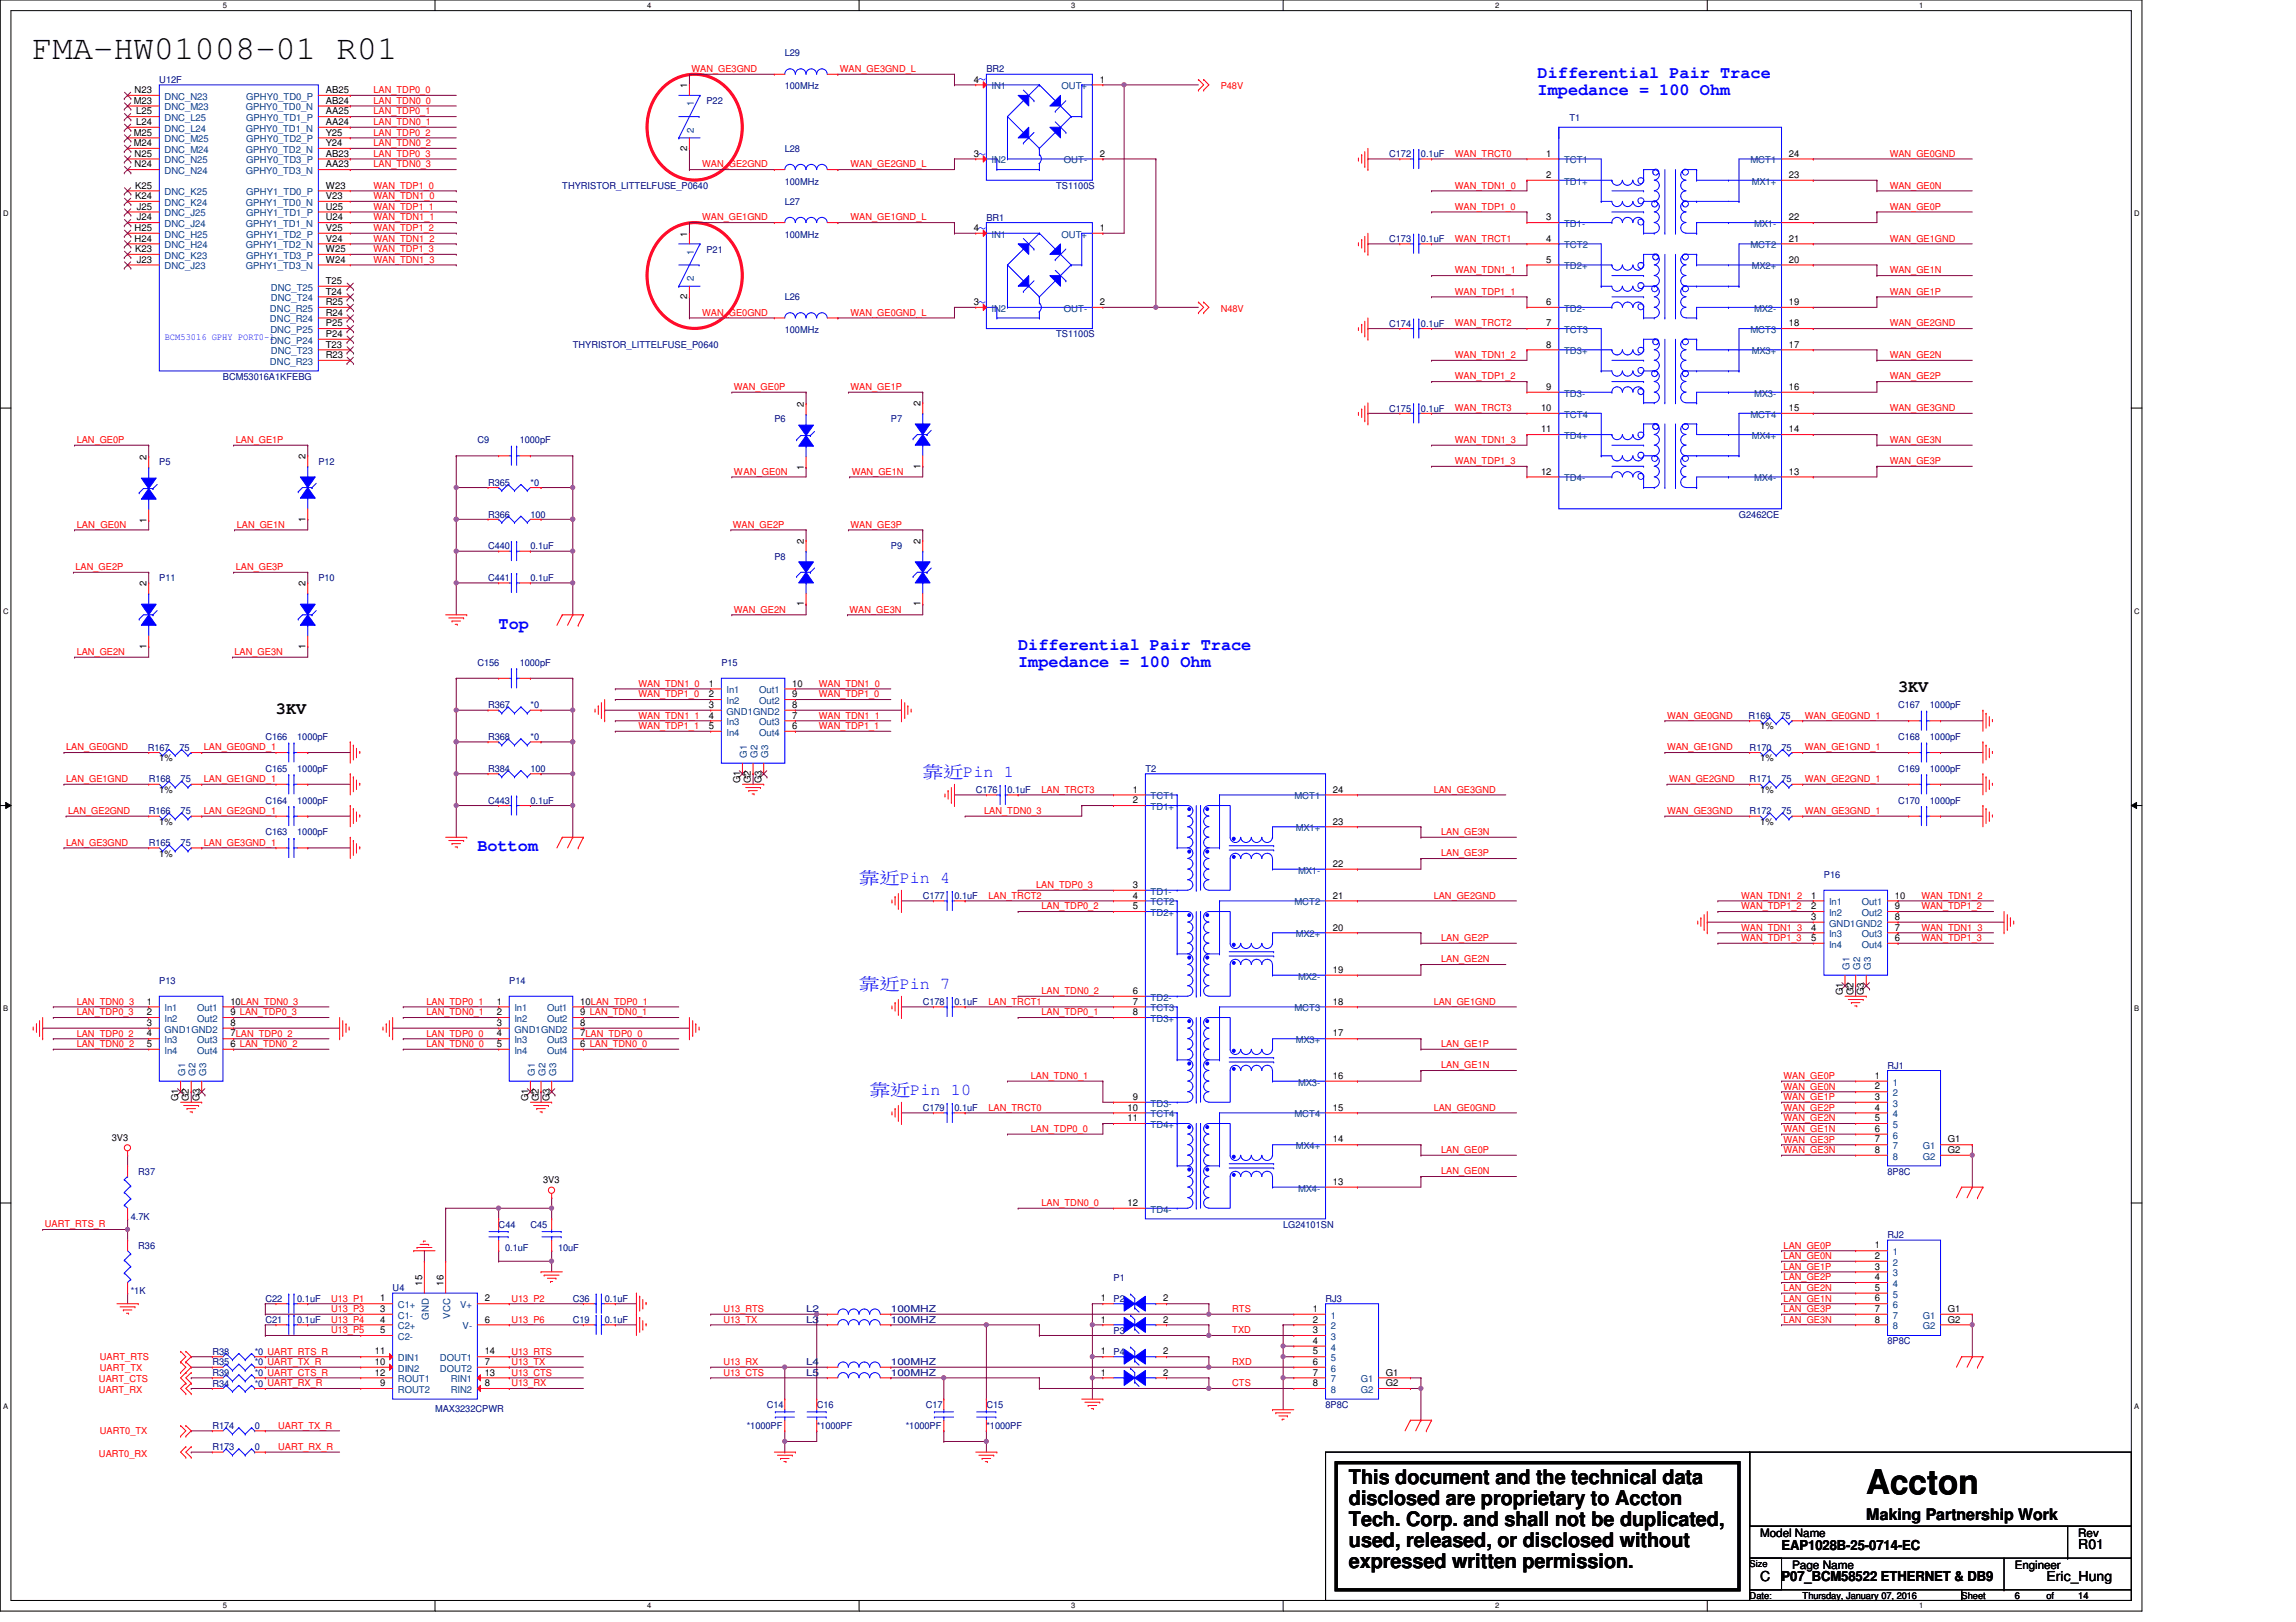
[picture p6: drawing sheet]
<svg xmlns="http://www.w3.org/2000/svg" width="297mm" height="210mm" viewBox="0 0 297 210" stroke-linecap="round" stroke-linejoin="round" font-family="sans-serif">
<defs><g id="words">
<g font-size="4.4">
<text x="4.2" y="7.6">FMA-HW01008-01 R01</text>
<text x="241.4" y="193.4">Accton</text>
</g>
<g font-size="2.6">
<text x="174.5" y="192.1">This document and the technical data</text>
<text x="174.5" y="194.8">disclosed are proprietary to Accton</text>
<text x="174.5" y="197.5">Tech. Corp. and shall not be duplicated,</text>
<text x="174.5" y="200.2">used, released, or disclosed without</text>
<text x="174.5" y="202.9">expressed written permission.</text>
</g>
<g font-size="2.2" fill="#00f">
<text x="126.4" y="10.9">~</text>
<text x="198.9" y="10.1">Differential Pair Trace</text>
<text x="198.9" y="12.2">Impedance = 100 Ohm</text>
<text x="126.4" y="20.5">~</text>
<text x="126.4" y="30.1">~</text>
<text x="126.4" y="39.7">~</text>
<text x="64.5" y="81.4">Top</text>
<text x="131.7" y="84.1">Differential Pair Trace</text>
<text x="131.7" y="86.3">Impedance = 100 Ohm</text>
<text x="119.4" y="100.5">靠靠Pin 1</text>
<text x="61.8" y="110.2">Bottom</text>
<text x="111.1" y="114.2">靠靠Pin 4</text>
<text x="111.1" y="127.9">靠靠Pin 7</text>
<text x="112.5" y="141.6">靠靠Pin 10</text>
</g>
<g font-size="2.2">
<text x="245.6" y="89.6">3KV</text>
<text x="35.7" y="92.4">3KV</text>
</g>
<text font-size="2.1" x="241.4" y="196.7">Making Partnership Work</text>
<g font-size="1.8">
<text x="230.5" y="200.5">EAP1028B-25-0714-EC</text>
<text x="268.9" y="200.5">R01</text>
<text x="227.7" y="204.6">C</text>
<text x="230.5" y="204.7">P07_BCM58522 ETHERNET &amp; DB9</text>
<text x="264.8" y="204.6">Eric_Hung</text>
</g>
<g font-size="1.5">
<text x="227.7" y="198.9">Model Name</text>
<text x="231.8" y="203">Page Name</text>
<text x="260.6" y="203">Engineer</text>
<text x="268.9" y="198.9">Rev</text>
</g>
<g font-size="1.2" fill="#000080">
<text x="20.6" y="10.7">U12F</text>
<text x="101.5" y="7.3">L29</text>
<text x="101.5" y="11.6">100MHz</text>
<text x="127.6" y="9.4">BR2</text>
<text x="91.4" y="13.5">P22</text>
<text x="203" y="15.7">T1</text>
<text x="101.5" y="19.6">L28</text>
<text x="101.5" y="23.9">100MHz</text>
<text x="179.7" y="20.3">C172</text>
<text x="183.8" y="20.3">0.1uF</text>
<text x="72.7" y="24.4">THYRISTOR_LITTELFUSE_P0640</text>
<text x="101.5" y="26.5">L27</text>
<text x="127.6" y="28.6">BR1</text>
<text x="136.6" y="24.4">TS1100S</text>
<text x="91.4" y="32.7">P21</text>
<text x="101.5" y="30.8">100MHz</text>
<text x="179.7" y="31.3">C173</text>
<text x="183.8" y="31.3">0.1uF</text>
<text x="101.5" y="38.8">L26</text>
<text x="74.1" y="45">THYRISTOR_LITTELFUSE_P0640</text>
<text x="101.5" y="43.1">100MHz</text>
<text x="136.6" y="43.6">TS1100S</text>
<text x="179.7" y="42.3">C174</text>
<text x="183.8" y="42.3">0.1uF</text>
<text x="28.8" y="49.1">BCM53016A1KFEBG</text>
<text x="179.7" y="53.3">C175</text>
<text x="183.8" y="53.3">0.1uF</text>
<text x="61.8" y="57.4">C9</text>
<text x="67.2" y="57.4">1000pF</text>
<text x="100.2" y="54.6">P6</text>
<text x="115.2" y="54.6">P7</text>
<text x="20.6" y="60.1">P5</text>
<text x="41.2" y="60.1">P12</text>
<text x="63.1" y="62.8">R365</text>
<text x="68.6" y="62.8">*0</text>
<text x="63.1" y="71.1">C440</text>
<text x="63.1" y="67">R366</text>
<text x="68.6" y="71.1">0.1uF</text>
<text x="68.6" y="67">100</text>
<text x="115.2" y="71.1">P9</text>
<text x="225" y="67">G2462CE</text>
<text x="20.6" y="75.2">P11</text>
<text x="41.2" y="75.2">P10</text>
<text x="63.1" y="75.2">C441</text>
<text x="68.6" y="75.2">0.1uF</text>
<text x="100.2" y="72.5">P8</text>
<text x="61.8" y="86.2">C156</text>
<text x="67.2" y="86.2">1000pF</text>
<text x="93.3" y="86.2">P15</text>
<text x="34.3" y="95.8">C166</text>
<text x="38.5" y="95.8">1000pF</text>
<text x="63.1" y="91.7">R367</text>
<text x="63.1" y="95.8">R368</text>
<text x="68.6" y="91.7">*0</text>
<text x="68.6" y="95.8">*0</text>
<text x="226.2" y="93">R169</text>
<text x="230.3" y="93">75</text>
<text x="245.6" y="95.8">C168</text>
<text x="245.6" y="91.7">C167</text>
<text x="249.7" y="95.8">1000pF</text>
<text x="249.7" y="91.7">1000pF</text>
<text x="19.1" y="97.1">R167</text>
<text x="19.2" y="101.3">R168</text>
<text x="23.2" y="97.1">75</text>
<text x="23.4" y="101.3">75</text>
<text x="34.3" y="99.9">C165</text>
<text x="38.5" y="99.9">1000pF</text>
<text x="63.1" y="99.9">R384</text>
<text x="68.6" y="99.9">100</text>
<text x="148.2" y="99.9">T2</text>
<text x="226.4" y="101.3">R171</text>
<text x="226.4" y="97.1">R170</text>
<text x="230.5" y="101.3">75</text>
<text x="230.5" y="97.1">75</text>
<text x="245.6" y="99.9">C169</text>
<text x="249.7" y="99.9">1000pF</text>
<text x="19.2" y="105.4">R166</text>
<text x="23.4" y="105.4">75</text>
<text x="34.3" y="104">C164</text>
<text x="38.5" y="104">1000pF</text>
<text x="63.1" y="104">C443</text>
<text x="68.6" y="104">0.1uF</text>
<text x="126.2" y="102.6">C176</text>
<text x="130.3" y="102.6">0.1uF</text>
<text x="226.4" y="105.4">R172</text>
<text x="230.5" y="105.4">75</text>
<text x="245.6" y="104">C170</text>
<text x="249.7" y="104">1000pF</text>
<text x="19.2" y="109.5">R165</text>
<text x="23.4" y="109.5">75</text>
<text x="34.3" y="108.1">C163</text>
<text x="38.5" y="108.1">1000pF</text>
<text x="236" y="113.6">P16</text>
<text x="119.4" y="116.3">C177</text>
<text x="123.5" y="116.3">0.1uF</text>
<text x="20.6" y="127.3">P13</text>
<text x="65.9" y="127.3">P14</text>
<text x="119.4" y="130">C178</text>
<text x="123.5" y="130">0.1uF</text>
<text x="119.4" y="143.8">C179</text>
<text x="123.5" y="143.8">0.1uF</text>
<text x="244.2" y="138.3">RJ1</text>
<text x="17.9" y="152">R37</text>
<text x="244.2" y="152">8P8C</text>
<text x="16.9" y="157.9">4.7K</text>
<text x="17.9" y="161.6">R36</text>
<text x="64.5" y="158.9">C44</text>
<text x="65.3" y="161.9">0.1uF</text>
<text x="68.6" y="158.9">C45</text>
<text x="72.2" y="161.9">10uF</text>
<text x="166" y="158.9">LG24101SN</text>
<text x="244.2" y="160.2">RJ2</text>
<text x="16.9" y="167.5">*1K</text>
<text x="50.8" y="167.1">U4</text>
<text x="144.1" y="165.7">P1</text>
<text x="34.3" y="168.5">C22</text>
<text x="34.3" y="171.2">C21</text>
<text x="38.5" y="168.5">0.1uF</text>
<text x="38.5" y="171.2">0.1uF</text>
<text x="74.1" y="171.2">C19</text>
<text x="74.1" y="168.5">C36</text>
<text x="78.2" y="171.2">0.1uF</text>
<text x="78.2" y="168.5">0.1uF</text>
<text x="104.3" y="169.8">L2</text>
<text x="104.3" y="171.2">L3</text>
<text x="115.2" y="169.8">100MHZ</text>
<text x="115.2" y="171.2">100MHZ</text>
<text x="144.1" y="168.5">P2</text>
<text x="144.1" y="172.6">P3</text>
<text x="171.5" y="168.5">RJ3</text>
<text x="244.2" y="173.9">8P8C</text>
<text x="27.5" y="175.3">R38</text>
<text x="27.5" y="176.7">R35</text>
<text x="27.5" y="178.1">R39</text>
<text x="27.5" y="179.4">R34</text>
<text x="33" y="175.3">*0 UART_RTS_R</text>
<text x="33" y="176.7">*0 UART_TX_R</text>
<text x="33" y="178.1">*0 UART_CTS_R</text>
<text x="33" y="179.4">*0 UART_RX_R</text>
<text x="104.3" y="176.7">L4</text>
<text x="104.3" y="178.1">L5</text>
<text x="115.2" y="176.7">100MHZ</text>
<text x="115.2" y="178.1">100MHZ</text>
<text x="144.1" y="175.3">P4</text>
<text x="27.5" y="184.9">R174</text>
<text x="33" y="184.9">0</text>
<text x="56.3" y="182.7">MAX3232CPWR</text>
<text x="96.6" y="184.9">*1000PF</text>
<text x="99.2" y="182.2">C14</text>
<text x="105.7" y="182.2">C16</text>
<text x="105.7" y="184.9">*1000PF</text>
<text x="117.2" y="184.9">*1000PF</text>
<text x="119.8" y="182.2">C17</text>
<text x="127.6" y="182.2">C15</text>
<text x="127.6" y="184.9">*1000PF</text>
<text x="171.5" y="182.2">8P8C</text>
<text x="27.5" y="187.7">R173</text>
<text x="33" y="187.7">0</text>
</g>
<g font-size="1.2">
<text x="88.9" y="11.4" transform="rotate(-90 88.9 11.4)">1</text>
<text x="126" y="10.7">4</text>
<text x="142.3" y="10.7">1</text>
<text x="17.3" y="13.4">M23</text>
<text x="17.3" y="17.5">M25</text>
<text x="17.4" y="12">N23</text>
<text x="17.6" y="14.8">L25</text>
<text x="17.6" y="16.2">L24</text>
<text x="42.1" y="12">AB25</text>
<text x="42.1" y="13.4">AB24</text>
<text x="42.1" y="14.8">AA25</text>
<text x="42.1" y="16.2">AA24</text>
<text x="42.1" y="17.5">Y25</text>
<text x="17.3" y="18.9">M24</text>
<text x="17.4" y="20.3">N25</text>
<text x="17.4" y="21.7">N24</text>
<text x="42.1" y="18.9">Y24</text>
<text x="42.1" y="20.3">AB23</text>
<text x="42.1" y="21.7">AA23</text>
<text x="88.9" y="19.5" transform="rotate(-90 88.9 19.5)">2</text>
<text x="126" y="20.3">3</text>
<text x="142.3" y="20.3">2</text>
<text x="200" y="20.3">1</text>
<text x="200" y="23">2</text>
<text x="231.4" y="23">23</text>
<text x="231.4" y="20.3">24</text>
<text x="17.4" y="29.9">H25</text>
<text x="17.5" y="24.4">K25</text>
<text x="17.5" y="25.8">K24</text>
<text x="17.7" y="27.1">J25</text>
<text x="17.7" y="28.5">J24</text>
<text x="42.1" y="24.4">W23</text>
<text x="42.1" y="25.8">V23</text>
<text x="42.1" y="27.1">U25</text>
<text x="42.1" y="28.5">U24</text>
<text x="42.1" y="29.9">V25</text>
<text x="126" y="29.9">4</text>
<text x="142.3" y="29.9">1</text>
<text x="200" y="28.5">3</text>
<text x="231.4" y="28.5">22</text>
<text x="17.4" y="31.3">H24</text>
<text x="17.5" y="32.6">K23</text>
<text x="17.7" y="34">J23</text>
<text x="42.1" y="31.3">V24</text>
<text x="42.1" y="32.6">W25</text>
<text x="42.1" y="34">W24</text>
<text x="88.9" y="30.6" transform="rotate(-90 88.9 30.6)">1</text>
<text x="200" y="31.3">4</text>
<text x="200" y="34">5</text>
<text x="231.4" y="34">20</text>
<text x="231.4" y="31.3">21</text>
<text x="42.1" y="36.7">T25</text>
<text x="42.1" y="38.1">T24</text>
<text x="42.1" y="39.5">R25</text>
<text x="42.1" y="40.9">R24</text>
<text x="88.9" y="38.7" transform="rotate(-90 88.9 38.7)">2</text>
<text x="126" y="39.5">3</text>
<text x="142.3" y="39.5">2</text>
<text x="200" y="39.5">6</text>
<text x="231.4" y="39.5">19</text>
<text x="42.1" y="42.2">P25</text>
<text x="42.1" y="43.6">P24</text>
<text x="42.1" y="45">T23</text>
<text x="42.1" y="46.3">R23</text>
<text x="200" y="42.2">7</text>
<text x="200" y="45">8</text>
<text x="231.4" y="45">17</text>
<text x="231.4" y="42.2">18</text>
<text x="104" y="52.7" transform="rotate(-90 104 52.7)">2</text>
<text x="119.1" y="52.5" transform="rotate(-90 119.1 52.5)">2</text>
<text x="199.4" y="53.2">10</text>
<text x="200" y="50.5">9</text>
<text x="231.4" y="53.2">15</text>
<text x="231.4" y="50.5">16</text>
<text x="18.9" y="59.5" transform="rotate(-90 18.9 59.5)">2</text>
<text x="39.5" y="59.4" transform="rotate(-90 39.5 59.4)">2</text>
<text x="199.4" y="55.9">11</text>
<text x="231.4" y="55.9">14</text>
<text x="104" y="60.8" transform="rotate(-90 104 60.8)">1</text>
<text x="119.1" y="60.6" transform="rotate(-90 119.1 60.6)">1</text>
<text x="199.4" y="61.4">12</text>
<text x="231.4" y="61.4">13</text>
<text x="18.9" y="67.6" transform="rotate(-90 18.9 67.6)">1</text>
<text x="39.5" y="67.5" transform="rotate(-90 39.5 67.5)">1</text>
<text x="104" y="70.4" transform="rotate(-90 104 70.4)">2</text>
<text x="119.1" y="70.4" transform="rotate(-90 119.1 70.4)">2</text>
<text x="18.9" y="75.9" transform="rotate(-90 18.9 75.9)">2</text>
<text x="39.5" y="75.9" transform="rotate(-90 39.5 75.9)">2</text>
<text x="18.9" y="83.9" transform="rotate(-90 18.9 83.9)">1</text>
<text x="39.5" y="83.9" transform="rotate(-90 39.5 83.9)">1</text>
<text x="104" y="78.5" transform="rotate(-90 104 78.5)">1</text>
<text x="119.1" y="78.5" transform="rotate(-90 119.1 78.5)">1</text>
<text x="91.7" y="88.9">1</text>
<text x="102.5" y="88.9">10</text>
<text x="91.7" y="90.2">2</text>
<text x="91.7" y="91.6">3</text>
<text x="91.7" y="94.3">5</text>
<text x="91.7" y="93">4</text>
<text x="102.5" y="94.3">6</text>
<text x="102.5" y="93">7</text>
<text x="102.5" y="91.6">8</text>
<text x="102.5" y="90.2">9</text>
<text x="227.7" y="94.4">1%</text>
<text x="20.6" y="98.5">1%</text>
<text x="95.8" y="101.4" transform="rotate(-90 95.8 101.4)">G1</text>
<text x="97.1" y="101.4" transform="rotate(-90 97.1 101.4)">G2</text>
<text x="98.5" y="101.4" transform="rotate(-90 98.5 101.4)">G3</text>
<text x="227.7" y="98.5">1%</text>
<text x="20.6" y="102.6">1%</text>
<text x="20.6" y="106.7">1%</text>
<text x="146.6" y="103.9">2</text>
<text x="146.6" y="102.6">1</text>
<text x="172.4" y="102.6">24</text>
<text x="172.4" y="106.7">23</text>
<text x="227.7" y="102.6">1%</text>
<text x="227.7" y="106.7">1%</text>
<text x="20.6" y="110.8">1%</text>
<text x="172.4" y="112.2">22</text>
<text x="146.6" y="117.7">5</text>
<text x="146.6" y="114.9">3</text>
<text x="146.6" y="116.3">4</text>
<text x="172.4" y="116.3">21</text>
<text x="234.3" y="116.3">1</text>
<text x="234.3" y="117.7">2</text>
<text x="234.3" y="119">3</text>
<text x="245.1" y="119">8</text>
<text x="245.1" y="117.7">9</text>
<text x="245.1" y="116.3">10</text>
<text x="172.4" y="125.9">19</text>
<text x="172.4" y="120.4">20</text>
<text x="234.3" y="121.8">5</text>
<text x="234.3" y="120.4">4</text>
<text x="245.1" y="121.8">6</text>
<text x="245.1" y="120.4">7</text>
<text x="19" y="130">1</text>
<text x="19" y="131.4">2</text>
<text x="29.8" y="131.4">9 LAN_TDP0_3</text>
<text x="29.8" y="130">10LAN_TDN0_3</text>
<text x="64.3" y="130">1</text>
<text x="64.3" y="131.4">2</text>
<text x="75.1" y="131.4">9 LAN_TDN0_1</text>
<text x="75.1" y="130">10LAN_TDP0_1</text>
<text x="146.6" y="130">7</text>
<text x="146.6" y="131.4">8</text>
<text x="146.6" y="128.6">6</text>
<text x="172.4" y="130">18</text>
<text x="238.4" y="128.8" transform="rotate(-90 238.4 128.8)">G1</text>
<text x="239.8" y="128.8" transform="rotate(-90 239.8 128.8)">G2</text>
<text x="241.1" y="128.8" transform="rotate(-90 241.1 128.8)">G3</text>
<text x="19" y="132.8">3</text>
<text x="19" y="135.5">5</text>
<text x="19" y="134.1">4</text>
<text x="29.8" y="135.5">6 LAN_TDN0_2</text>
<text x="29.8" y="134.1">7LAN_TDP0_2</text>
<text x="29.8" y="132.8">8</text>
<text x="64.3" y="132.8">3</text>
<text x="64.3" y="135.5">5</text>
<text x="64.3" y="134.1">4</text>
<text x="75.1" y="135.5">6 LAN_TDN0_0</text>
<text x="75.1" y="134.1">7LAN_TDP0_0</text>
<text x="75.1" y="132.8">8</text>
<text x="172.4" y="134.1">17</text>
<text x="23.1" y="142.5" transform="rotate(-90 23.1 142.5)">G1</text>
<text x="24.4" y="142.5" transform="rotate(-90 24.4 142.5)">G2</text>
<text x="25.8" y="142.5" transform="rotate(-90 25.8 142.5)">G3</text>
<text x="68.3" y="142.5" transform="rotate(-90 68.3 142.5)">G1</text>
<text x="69.7" y="142.5" transform="rotate(-90 69.7 142.5)">G2</text>
<text x="71.1" y="142.5" transform="rotate(-90 71.1 142.5)">G3</text>
<text x="145.9" y="143.7">10</text>
<text x="146.6" y="142.3">9</text>
<text x="172.4" y="143.7">15</text>
<text x="172.4" y="139.6">16</text>
<text x="242.6" y="139.6">1</text>
<text x="242.6" y="141">2</text>
<text x="242.6" y="142.3">3</text>
<text x="242.6" y="143.7">4</text>
<text x="14.5" y="147.6">3V3</text>
<text x="145.9" y="145.1">11</text>
<text x="172.4" y="147.8">14</text>
<text x="242.6" y="145.1">5</text>
<text x="242.6" y="146.5">6</text>
<text x="242.6" y="147.8">7</text>
<text x="242.6" y="149.2">8</text>
<text x="252" y="147.8">G1</text>
<text x="252" y="149.2">G2</text>
<text x="70.3" y="153.1">3V3</text>
<text x="172.4" y="153.3">13</text>
<text x="145.9" y="156.1">12</text>
<text x="242.6" y="161.6">1</text>
<text x="54.6" y="166.4" transform="rotate(-90 54.6 166.4)">15</text>
<text x="57.4" y="166.4" transform="rotate(-90 57.4 166.4)">16</text>
<text x="242.6" y="162.9">2</text>
<text x="242.6" y="164.3">3</text>
<text x="242.6" y="165.7">4</text>
<text x="242.6" y="167">5</text>
<text x="49.2" y="168.4">1</text>
<text x="49.2" y="169.8">3</text>
<text x="49.2" y="171.2">4</text>
<text x="49.2" y="172.5">5</text>
<text x="62.7" y="168.4">2</text>
<text x="62.7" y="171.2">6</text>
<text x="142.4" y="168.4">1</text>
<text x="142.4" y="171.2">1</text>
<text x="150.5" y="168.4">2</text>
<text x="150.5" y="171.2">2</text>
<text x="169.9" y="169.8">1</text>
<text x="169.9" y="171.2">2</text>
<text x="169.9" y="172.5">3</text>
<text x="169.9" y="173.9">4</text>
<text x="242.6" y="168.4">6</text>
<text x="242.6" y="169.8">7</text>
<text x="242.6" y="171.2">8</text>
<text x="252" y="169.8">G1</text>
<text x="252" y="171.2">G2</text>
<text x="48.5" y="175.3">11</text>
<text x="48.5" y="176.6">10</text>
<text x="48.5" y="178">12</text>
<text x="49.2" y="179.4">9</text>
<text x="62.7" y="175.3">14</text>
<text x="62.7" y="176.6">7</text>
<text x="62.7" y="178">13</text>
<text x="62.7" y="179.4">8</text>
<text x="142.4" y="175.3">1</text>
<text x="142.4" y="178">1</text>
<text x="150.5" y="175.3">2</text>
<text x="150.5" y="178">2</text>
<text x="169.9" y="175.3">5</text>
<text x="169.9" y="176.6">6</text>
<text x="169.9" y="178">7</text>
<text x="169.9" y="179.4">8</text>
<text x="179.3" y="178">G1</text>
<text x="179.3" y="179.4">G2</text>
<text x="226.4" y="202.8">Size</text>
<text x="226.4" y="206.9">Date:</text>
<text x="233.2" y="206.9">Thursday, January 07, 2016</text>
<text x="253.8" y="206.9">Sheet</text>
<text x="260.6" y="206.9">6</text>
<text x="264.8" y="206.9">of</text>
<text x="268.9" y="206.9">14</text>
</g>
<g font-size="1.2" fill="#f00">
<text x="89.5" y="9.3">WAN_GE3GND</text>
<text x="108.7" y="9.3">WAN_GE3GND_L</text>
<text x="157.9" y="11.6">P48V</text>
<text x="48.3" y="13.4">LAN_TDN0_0</text>
<text x="48.3" y="12.1">LAN_TDP0_0</text>
<text x="48.3" y="16.2">LAN_TDN0_1</text>
<text x="48.3" y="14.8">LAN_TDP0_1</text>
<text x="48.3" y="17.6">LAN_TDP0_2</text>
<text x="48.3" y="18.9">LAN_TDN0_2</text>
<text x="48.3" y="20.3">LAN_TDP0_3</text>
<text x="48.3" y="21.7">LAN_TDN0_3</text>
<text x="90.8" y="21.7">WAN_GE2GND</text>
<text x="110" y="21.7">WAN_GE2GND_L</text>
<text x="188.2" y="20.3">WAN_TRCT0</text>
<text x="244.5" y="20.3">WAN_GE0GND</text>
<text x="48.3" y="24.4">WAN_TDP1_0</text>
<text x="48.3" y="25.8">WAN_TDN1_0</text>
<text x="48.3" y="27.2">WAN_TDP1_1</text>
<text x="48.3" y="28.5">WAN_TDN1_1</text>
<text x="48.3" y="29.9">WAN_TDP1_2</text>
<text x="90.8" y="28.5">WAN_GE1GND</text>
<text x="110" y="28.5">WAN_GE1GND_L</text>
<text x="188.2" y="27.2">WAN_TDP1_0</text>
<text x="188.2" y="24.4">WAN_TDN1_0</text>
<text x="244.5" y="24.4">WAN_GE0N</text>
<text x="244.5" y="27.2">WAN_GE0P</text>
<text x="48.3" y="31.3">WAN_TDN1_2</text>
<text x="48.3" y="32.6">WAN_TDP1_3</text>
<text x="48.3" y="34">WAN_TDN1_3</text>
<text x="188.2" y="31.3">WAN_TRCT1</text>
<text x="188.2" y="35.4">WAN_TDN1_1</text>
<text x="244.5" y="35.4">WAN_GE1N</text>
<text x="244.5" y="31.3">WAN_GE1GND</text>
<text x="90.8" y="40.9">WAN_GE0GND</text>
<text x="110" y="40.9">WAN_GE0GND_L</text>
<text x="157.9" y="40.3">N48V</text>
<text x="188.2" y="38.1">WAN_TDP1_1</text>
<text x="244.5" y="38.1">WAN_GE1P</text>
<text x="188.2" y="46.4">WAN_TDN1_2</text>
<text x="188.2" y="42.2">WAN_TRCT2</text>
<text x="244.5" y="42.2">WAN_GE2GND</text>
<text x="244.5" y="46.4">WAN_GE2N</text>
<text x="95" y="50.5">WAN_GE0P</text>
<text x="110" y="50.5">WAN_GE1P</text>
<text x="188.2" y="49.1">WAN_TDP1_2</text>
<text x="188.2" y="53.2">WAN_TRCT3</text>
<text x="244.5" y="53.2">WAN_GE3GND</text>
<text x="244.5" y="49.1">WAN_GE2P</text>
<text x="9.9" y="57.3">LAN_GE0P</text>
<text x="30.5" y="57.3">LAN_GE1P</text>
<text x="188.2" y="57.3">WAN_TDN1_3</text>
<text x="244.5" y="57.3">WAN_GE3N</text>
<text x="95" y="61.4">WAN_GE0N</text>
<text x="110.2" y="61.4">WAN_GE1N</text>
<text x="188.2" y="60.1">WAN_TDP1_3</text>
<text x="244.5" y="60.1">WAN_GE3P</text>
<text x="9.9" y="68.3">LAN_GE0N</text>
<text x="30.6" y="68.3">LAN_GE1N</text>
<text x="94.8" y="68.3">WAN_GE2P</text>
<text x="110" y="68.3">WAN_GE3P</text>
<text x="9.8" y="73.8">LAN_GE2P</text>
<text x="30.5" y="73.8">LAN_GE3P</text>
<text x="95" y="79.3">WAN_GE2N</text>
<text x="109.9" y="79.3">WAN_GE3N</text>
<text x="9.9" y="84.8">LAN_GE2N</text>
<text x="30.3" y="84.8">LAN_GE3N</text>
<text x="82.6" y="88.9">WAN_TDN1_0</text>
<text x="105.9" y="88.9">WAN_TDN1_0</text>
<text x="82.6" y="90.3">WAN_TDP1_0</text>
<text x="82.6" y="94.4">WAN_TDP1_1</text>
<text x="82.6" y="93">WAN_TDN1_1</text>
<text x="105.9" y="94.4">WAN_TDP1_1</text>
<text x="105.9" y="93">WAN_TDN1_1</text>
<text x="105.9" y="90.3">WAN_TDP1_0</text>
<text x="215.7" y="93">WAN_GE0GND</text>
<text x="233.5" y="93">WAN_GE0GND_1</text>
<text x="8.5" y="101.2">LAN_GE1GND</text>
<text x="8.5" y="97.1">LAN_GE0GND</text>
<text x="26.4" y="97.1">LAN_GE0GND_1</text>
<text x="26.4" y="101.2">LAN_GE1GND_1</text>
<text x="215.7" y="97.1">WAN_GE1GND</text>
<text x="215.9" y="101.2">WAN_GE2GND</text>
<text x="233.5" y="97.1">WAN_GE1GND_1</text>
<text x="233.5" y="101.2">WAN_GE2GND_1</text>
<text x="8.8" y="105.3">LAN_GE2GND</text>
<text x="26.4" y="105.3">LAN_GE2GND_1</text>
<text x="127.3" y="105.3">LAN_TDN0_3</text>
<text x="134.7" y="102.6">LAN_TRCT3</text>
<text x="185.5" y="102.6">LAN_GE3GND</text>
<text x="215.7" y="105.3">WAN_GE3GND</text>
<text x="233.5" y="105.3">WAN_GE3GND_1</text>
<text x="8.5" y="109.5">LAN_GE3GND</text>
<text x="26.4" y="109.5">LAN_GE3GND_1</text>
<text x="186.5" y="108.1">LAN_GE3N</text>
<text x="186.5" y="110.8">LAN_GE3P</text>
<text x="127.9" y="116.3">LAN_TRCT2</text>
<text x="134" y="114.9">LAN_TDP0_3</text>
<text x="134.7" y="117.7">LAN_TDP0_2</text>
<text x="185.5" y="116.3">LAN_GE2GND</text>
<text x="225.3" y="117.7">WAN_TDP1_2</text>
<text x="225.3" y="116.3">WAN_TDN1_2</text>
<text x="248.6" y="116.3">WAN_TDN1_2</text>
<text x="248.6" y="117.7">WAN_TDP1_2</text>
<text x="186.5" y="124.5">LAN_GE2N</text>
<text x="186.5" y="121.8">LAN_GE2P</text>
<text x="225.3" y="121.8">WAN_TDP1_3</text>
<text x="225.3" y="120.4">WAN_TDN1_3</text>
<text x="248.6" y="121.8">WAN_TDP1_3</text>
<text x="248.6" y="120.4">WAN_TDN1_3</text>
<text x="9.9" y="131.4">LAN_TDP0_3</text>
<text x="9.9" y="130">LAN_TDN0_3</text>
<text x="55.2" y="131.4">LAN_TDN0_1</text>
<text x="55.2" y="130">LAN_TDP0_1</text>
<text x="127.9" y="130">LAN_TRCT1</text>
<text x="134.7" y="128.7">LAN_TDN0_2</text>
<text x="134.7" y="131.4">LAN_TDP0_1</text>
<text x="185.5" y="130">LAN_GE1GND</text>
<text x="9.9" y="135.5">LAN_TDN0_2</text>
<text x="9.9" y="134.2">LAN_TDP0_2</text>
<text x="55.2" y="135.5">LAN_TDN0_0</text>
<text x="55.2" y="134.2">LAN_TDP0_0</text>
<text x="186.5" y="135.5">LAN_GE1P</text>
<text x="127.9" y="143.7">LAN_TRCT0</text>
<text x="133.4" y="139.6">LAN_TDN0_1</text>
<text x="185.5" y="143.7">LAN_GE0GND</text>
<text x="186.5" y="138.3">LAN_GE1N</text>
<text x="230.8" y="139.6">WAN_GE0P</text>
<text x="230.8" y="141">WAN_GE0N</text>
<text x="230.8" y="142.4">WAN_GE1P</text>
<text x="230.8" y="143.7">WAN_GE2P</text>
<text x="133.4" y="146.5">LAN_TDP0_0</text>
<text x="186.5" y="149.2">LAN_GE0P</text>
<text x="230.8" y="145.1">WAN_GE2N</text>
<text x="230.8" y="146.5">WAN_GE1N</text>
<text x="230.8" y="147.9">WAN_GE3P</text>
<text x="230.8" y="149.2">WAN_GE3N</text>
<text x="186.5" y="152">LAN_GE0N</text>
<text x="5.8" y="158.8">UART_RTS_R</text>
<text x="134.7" y="156.1">LAN_TDN0_0</text>
<text x="230.8" y="161.6">LAN_GE0P</text>
<text x="230.8" y="162.9">LAN_GE0N</text>
<text x="230.8" y="164.3">LAN_GE1P</text>
<text x="230.8" y="165.7">LAN_GE2P</text>
<text x="230.8" y="167.1">LAN_GE2N</text>
<text x="42.8" y="171.2">U13_P4</text>
<text x="42.8" y="172.6">U13_P5</text>
<text x="42.8" y="168.4">U13_P1</text>
<text x="42.8" y="169.8">U13_P3</text>
<text x="66.2" y="171.2">U13_P6</text>
<text x="66.2" y="168.4">U13_P2</text>
<text x="93.6" y="171.2">U13_TX</text>
<text x="93.6" y="169.8">U13_RTS</text>
<text x="159.4" y="172.6">TXD</text>
<text x="159.4" y="169.8">RTS</text>
<text x="230.8" y="168.4">LAN_GE1N</text>
<text x="230.8" y="169.8">LAN_GE3P</text>
<text x="230.8" y="171.2">LAN_GE3N</text>
<text x="12.8" y="178.9">UART_CTS</text>
<text x="12.9" y="176">UART_RTS</text>
<text x="12.9" y="177.4">UART_TX</text>
<text x="66.2" y="175.3">U13_RTS</text>
<text x="66.2" y="178">U13_CTS</text>
<text x="66.2" y="179.4">U13_RX</text>
<text x="66.2" y="176.7">U13_TX</text>
<text x="93.6" y="178">U13_CTS</text>
<text x="93.6" y="176.7">U13_RX</text>
<text x="159.4" y="176.7">RXD</text>
<text x="159.4" y="179.4">CTS</text>
<text x="12.8" y="180.3">UART_RX</text>
<text x="12.9" y="185.6">UART0_TX</text>
<text x="36" y="184.9">UART_TX_R</text>
<text x="12.8" y="188.5">UART0_RX</text>
<text x="36" y="187.6">UART_RX_R</text>
</g>
<g font-size="1.2" fill="#004080">
<text x="128.3" y="11.6">IN1</text>
<text x="137.3" y="11.6">OUT+</text>
<text x="21.3" y="12.9">DNC_N23</text>
<text x="21.3" y="14.3">DNC_M23</text>
<text x="21.3" y="15.7">DNC_L25</text>
<text x="21.3" y="17">DNC_L24</text>
<text x="31.8" y="14.3">GPHY0_TD0_N</text>
<text x="31.8" y="17">GPHY0_TD1_N</text>
<text x="31.9" y="12.9">GPHY0_TD0_P</text>
<text x="31.9" y="15.7">GPHY0_TD1_P</text>
<text x="89.8" y="17.2" transform="rotate(-90 89.8 17.2)">2</text>
<text x="89.8" y="13.7" transform="rotate(-90 89.8 13.7)">1</text>
<text x="21.3" y="18.4">DNC_M25</text>
<text x="21.3" y="19.8">DNC_M24</text>
<text x="21.3" y="21.1">DNC_N25</text>
<text x="21.3" y="22.5">DNC_N24</text>
<text x="31.8" y="19.8">GPHY0_TD2_N</text>
<text x="31.8" y="22.5">GPHY0_TD3_N</text>
<text x="31.9" y="18.4">GPHY0_TD2_P</text>
<text x="31.9" y="21.1">GPHY0_TD3_P</text>
<text x="128.3" y="21.1">IN2</text>
<text x="137.6" y="21.1">OUT-</text>
<text x="202.4" y="21.1">TCT1</text>
<text x="202.4" y="23.9">TD1+</text>
<text x="226.5" y="21.1">MCT1</text>
<text x="226.6" y="23.9">MX1+</text>
<text x="21.3" y="25.3">DNC_K25</text>
<text x="21.3" y="26.6">DNC_K24</text>
<text x="21.3" y="28">DNC_J25</text>
<text x="21.3" y="29.4">DNC_J24</text>
<text x="31.8" y="26.6">GPHY1_TD0_N</text>
<text x="31.8" y="29.4">GPHY1_TD1_N</text>
<text x="31.9" y="25.3">GPHY1_TD0_P</text>
<text x="31.9" y="28">GPHY1_TD1_P</text>
<text x="202.4" y="29.4">TD1-</text>
<text x="226.9" y="29.4">MX1-</text>
<text x="21.3" y="30.8">DNC_H25</text>
<text x="21.3" y="32.1">DNC_H24</text>
<text x="21.3" y="33.5">DNC_K23</text>
<text x="21.3" y="34.9">DNC_J23</text>
<text x="31.8" y="32.1">GPHY1_TD2_N</text>
<text x="31.8" y="34.9">GPHY1_TD3_N</text>
<text x="31.9" y="30.8">GPHY1_TD2_P</text>
<text x="31.9" y="33.5">GPHY1_TD3_P</text>
<text x="89.8" y="32.9" transform="rotate(-90 89.8 32.9)">1</text>
<text x="128.3" y="30.8">IN1</text>
<text x="137.3" y="30.8">OUT+</text>
<text x="202.4" y="32.1">TCT2</text>
<text x="202.4" y="34.9">TD2+</text>
<text x="226.5" y="32.1">MCT2</text>
<text x="226.6" y="34.9">MX2+</text>
<text x="34.9" y="40.3">DNC_R25</text>
<text x="34.9" y="41.7">DNC_R24</text>
<text x="35" y="37.6">DNC_T25</text>
<text x="35" y="39">DNC_T24</text>
<text x="89.8" y="36.4" transform="rotate(-90 89.8 36.4)">2</text>
<text x="128.3" y="40.3">IN2</text>
<text x="137.6" y="40.3">OUT-</text>
<text x="202.4" y="40.3">TD2-</text>
<text x="226.9" y="40.3">MX2-</text>
<text x="34.9" y="47.2">DNC_R23</text>
<text x="35" y="43.1">DNC_P25</text>
<text x="35" y="44.5">DNC_P24</text>
<text x="35" y="45.8">DNC_T23</text>
<text x="202.4" y="43.1">TCT3</text>
<text x="202.4" y="45.8">TD3+</text>
<text x="226.5" y="43.1">MCT3</text>
<text x="226.6" y="45.8">MX3+</text>
<text x="202.4" y="51.3">TD3-</text>
<text x="226.9" y="51.3">MX3-</text>
<text x="202.4" y="54.1">TCT4</text>
<text x="202.4" y="56.8">TD4+</text>
<text x="226.5" y="54.1">MCT4</text>
<text x="226.6" y="56.8">MX4+</text>
<text x="202.4" y="62.3">TD4-</text>
<text x="226.9" y="62.3">MX4-</text>
<text x="94" y="89.7">In1</text>
<text x="98.2" y="89.7">Out1</text>
<text x="94" y="91.1">In2</text>
<text x="94" y="92.5">GND1GND2</text>
<text x="94" y="95.2">In4</text>
<text x="94" y="93.9">In3</text>
<text x="98.2" y="95.2">Out4</text>
<text x="98.2" y="93.9">Out3</text>
<text x="98.2" y="91.1">Out2</text>
<text x="96.6" y="98.1" transform="rotate(-90 96.6 98.1)">G1</text>
<text x="98" y="98.1" transform="rotate(-90 98 98.1)">G2</text>
<text x="99.4" y="98.1" transform="rotate(-90 99.4 98.1)">G3</text>
<text x="148.9" y="104.8">TD1+</text>
<text x="148.9" y="103.4">TCT1</text>
<text x="167.5" y="103.4">MCT1</text>
<text x="167.6" y="107.6">MX1+</text>
<text x="168" y="113.1">MX1-</text>
<text x="148.9" y="118.5">TD2+</text>
<text x="148.9" y="115.8">TD1-</text>
<text x="148.9" y="117.2">TCT2</text>
<text x="167.5" y="117.2">MCT2</text>
<text x="236.6" y="117.2">In1</text>
<text x="236.6" y="118.5">In2</text>
<text x="236.6" y="119.9">GND1GND2</text>
<text x="240.9" y="118.5">Out2</text>
<text x="240.9" y="117.2">Out1</text>
<text x="167.6" y="121.3">MX2+</text>
<text x="236.6" y="122.6">In4</text>
<text x="236.6" y="121.3">In3</text>
<text x="239.3" y="125.5" transform="rotate(-90 239.3 125.5)">G1</text>
<text x="240.6" y="125.5" transform="rotate(-90 240.6 125.5)">G2</text>
<text x="240.9" y="122.6">Out4</text>
<text x="240.9" y="121.3">Out3</text>
<text x="242" y="125.5" transform="rotate(-90 242 125.5)">G3</text>
<text x="21.3" y="130.9">In1</text>
<text x="25.5" y="130.9">Out1</text>
<text x="66.6" y="130.9">In1</text>
<text x="70.8" y="130.9">Out1</text>
<text x="148.9" y="130.9">TCT3</text>
<text x="148.9" y="129.5">TD2-</text>
<text x="167.5" y="130.9">MCT3</text>
<text x="168" y="126.8">MX2-</text>
<text x="21.3" y="132.2">In2</text>
<text x="21.3" y="133.6">GND1GND2</text>
<text x="21.3" y="136.4">In4</text>
<text x="21.3" y="135">In3</text>
<text x="25.5" y="136.4">Out4</text>
<text x="25.5" y="135">Out3</text>
<text x="25.5" y="132.2">Out2</text>
<text x="66.6" y="132.2">In2</text>
<text x="66.6" y="133.6">GND1GND2</text>
<text x="66.6" y="136.4">In4</text>
<text x="66.6" y="135">In3</text>
<text x="70.8" y="136.4">Out4</text>
<text x="70.8" y="135">Out3</text>
<text x="70.8" y="132.2">Out2</text>
<text x="148.9" y="132.2">TD3+</text>
<text x="167.6" y="135">MX3+</text>
<text x="23.9" y="139.2" transform="rotate(-90 23.9 139.2)">G1</text>
<text x="25.3" y="139.2" transform="rotate(-90 25.3 139.2)">G2</text>
<text x="26.7" y="139.2" transform="rotate(-90 26.7 139.2)">G3</text>
<text x="69.2" y="139.2" transform="rotate(-90 69.2 139.2)">G1</text>
<text x="70.6" y="139.2" transform="rotate(-90 70.6 139.2)">G2</text>
<text x="71.9" y="139.2" transform="rotate(-90 71.9 139.2)">G3</text>
<text x="148.9" y="143.2">TD3-</text>
<text x="168" y="140.5">MX3-</text>
<text x="244.9" y="140.5">1</text>
<text x="244.9" y="141.9">2</text>
<text x="244.9" y="143.2">3</text>
<text x="148.9" y="144.6">TCT4</text>
<text x="148.9" y="146">TD4+</text>
<text x="167.5" y="144.6">MCT4</text>
<text x="167.6" y="148.7">MX4+</text>
<text x="244.9" y="144.6">4</text>
<text x="244.9" y="146">5</text>
<text x="244.9" y="147.3">6</text>
<text x="244.9" y="148.7">7</text>
<text x="248.7" y="148.7">G1</text>
<text x="168" y="154.2">MX4-</text>
<text x="244.9" y="150.1">8</text>
<text x="248.7" y="150.1">G2</text>
<text x="148.9" y="156.9">TD4-</text>
<text x="244.9" y="162.4">1</text>
<text x="244.9" y="163.8">2</text>
<text x="244.9" y="165.2">3</text>
<text x="244.9" y="166.5">4</text>
<text x="244.9" y="167.9">5</text>
<text x="51.5" y="169.3">C1+</text>
<text x="51.5" y="170.6">C1-</text>
<text x="51.5" y="172">C2+</text>
<text x="51.5" y="173.4">C2-</text>
<text x="55.5" y="170.8" transform="rotate(-90 55.5 170.8)">GND</text>
<text x="58.2" y="170.7" transform="rotate(-90 58.2 170.7)">VCC</text>
<text x="59.5" y="169.3">V+</text>
<text x="59.9" y="172">V-</text>
<text x="172.2" y="170.6">1</text>
<text x="172.2" y="172">2</text>
<text x="172.2" y="173.4">3</text>
<text x="244.9" y="169.3">6</text>
<text x="244.9" y="170.6">7</text>
<text x="244.9" y="172">8</text>
<text x="248.7" y="170.6">G1</text>
<text x="248.7" y="172">G2</text>
<text x="51.5" y="176.1">DIN1</text>
<text x="51.5" y="177.5">DIN2</text>
<text x="51.5" y="178.9">ROUT1</text>
<text x="56.9" y="176.1">DOUT1</text>
<text x="56.9" y="177.5">DOUT2</text>
<text x="58.3" y="178.9">RIN1</text>
<text x="172.2" y="174.8">4</text>
<text x="172.2" y="176.1">5</text>
<text x="172.2" y="177.5">6</text>
<text x="172.2" y="178.9">7</text>
<text x="176" y="178.9">G1</text>
<text x="51.5" y="180.3">ROUT2</text>
<text x="58.3" y="180.3">RIN2</text>
<text x="172.2" y="180.3">8</text>
<text x="176" y="180.3">G2</text>
</g>
<text font-size="1.2" fill="#00f" x="21.3" y="44">BCM53016 GPHY PORT0-1</text>
<g font-size="1">
<text x="28.8" y="1">5</text>
<text x="83.7" y="1">4</text>
<text x="138.6" y="1">3</text>
<text x="193.4" y="1">2</text>
<text x="248.3" y="1">1</text>
<text x=".4" y="28">D</text>
<text x="276.1" y="28">D</text>
<text x=".4" y="79.4">C</text>
<text x="276.1" y="79.4">C</text>
<text x=".4" y="130.9">B</text>
<text x="276.1" y="130.9">B</text>
<text x=".4" y="182.3">A</text>
<text x="276.1" y="182.3">A</text>
<text x="28.8" y="208.2">5</text>
<text x="83.7" y="208.2">4</text>
<text x="138.6" y="208.2">3</text>
<text x="193.4" y="208.2">2</text>
<text x="248.3" y="208.2">1</text>
</g>
</g></defs>
<path d="M0 0h277.1v208.5h-277.1zM1.4 1.4h274.3v205.7h-274.3z" fill="none" stroke="#000" stroke-width=".13"/>
<g fill="#fff">
<path d="M28.8 .1h.6v1.1h-.6z"/>
<path d="M28.8 207.3h.6v1.1h-.6z"/>
</g>
<path d="M56.3 0v1.4M56.3 207.1v1.4" fill="none" stroke="#000" stroke-width=".13"/>
<g fill="#fff">
<path d="M83.7 .1h.6v1.1h-.6z"/>
<path d="M83.7 207.3h.6v1.1h-.6z"/>
</g>
<path d="M111.1 0v1.4M111.1 207.1v1.4" fill="none" stroke="#000" stroke-width=".13"/>
<g fill="#fff">
<path d="M138.6 .1h.5v1.1h-.5z"/>
<path d="M138.6 207.3h.5v1.1h-.5z"/>
</g>
<path d="M166 0v1.4M166 207.1v1.4" fill="none" stroke="#000" stroke-width=".13"/>
<g fill="#fff">
<path d="M193.4 .1h.6v1.1h-.6z"/>
<path d="M193.4 207.3h.6v1.1h-.6z"/>
</g>
<path d="M220.9 0v1.4M220.9 207.1v1.4" fill="none" stroke="#000" stroke-width=".13"/>
<g fill="#fff">
<path d="M248.3 .1h.6v1.1h-.6z"/>
<path d="M248.3 207.3h.6v1.1h-.6z"/>
<path d="M.4 27.1h.7v1.1h-.7z"/>
<path d="M276.1 27.1h.7v1.1h-.7z"/>
<path d="M.4 78.5h.7v1.1h-.7z"/>
<path d="M276.1 78.5h.7v1.1h-.7z"/>
</g>
<path d="M0 52.8h1.4M275.7 52.8h1.4" fill="none" stroke="#000" stroke-width=".13"/>
<g fill="#fff">
<path d="M.4 130h.7v1.1h-.7z"/>
<path d="M276.1 130h.7v1.1h-.7z"/>
</g>
<path d="M0 104.2h1.4M.7 103.8l.7 .4-.7 .4zM275.7 104.2l.7-.4v.8zM275.7 104.2h1.4" fill="none" stroke="#000" stroke-width=".13"/>
<path d="M.7 103.8l.7 .4-.7 .4zM275.7 104.2l.7-.4v.8z" fill="#000"/>
<g fill="#fff">
<path d="M.4 181.4h.7v1.1h-.7z"/>
<path d="M276.1 181.4h.7v1.1h-.7z"/>
</g>
<path d="M0 155.7h1.4M275.7 155.7h1.4" fill="none" stroke="#000" stroke-width=".13"/>
<path d="M85.8 11.3a5.8 5.8 0 0 1 9.2 1.4 7.2 7.2 0 0 1-2.5 10 5.9 5.9 0 0 1-8.2-3.4 7.4 7.4 0 0 1 1.5-8zM85.8 30.5a5.8 5.8 0 0 1 9.2 1.4 7.2 7.2 0 0 1-2.5 10 5.9 5.9 0 0 1-8.2-3.4 7.4 7.4 0 0 1 1.5-8z" fill="none" stroke="#f00" stroke-width=".4"/>
<path d="M122.1 178.3h.1M122.1 178.3h12.4" fill="none" stroke="#800040" stroke-width=".13"/>
<circle cx="122.1" cy="178.3" r=".27" fill="#f0f"/>
<circle cx="122.1" cy="178.3" r=".27" fill="none" stroke="#f0f" stroke-width=".13"/>
<path d="M127.6 171.4h.1M127.6 171.4h6.9" fill="none" stroke="#800040" stroke-width=".13"/>
<circle cx="127.6" cy="171.4" r=".27" fill="#f0f"/>
<circle cx="127.6" cy="171.4" r=".27" fill="none" stroke="#f0f" stroke-width=".13"/>
<g fill="none" stroke="#800040" stroke-width=".13">
<path d="M45.3 19.2h.1M45.3 13.7h.1M45.3 12.3h.1M45.3 16.5h.1M45.3 15.1h.1M45.3 17.8h.1M45.3 19.2h13.7M45.3 13.7h13.7M45.3 12.3h13.7M45.3 16.5h13.7M45.3 15.1h13.7M45.3 17.8h13.7"/>
<path d="M45.3 20.6h.1M45.3 21.9h.1M45.3 20.6h13.7M45.3 21.9h13.7M105.7 170.1h.1M105.7 170.1h1.3"/>
</g>
<circle cx="105.6" cy="170.1" r=".27" fill="#f0f"/>
<circle cx="105.6" cy="170.1" r=".27" fill="none" stroke="#f0f" stroke-width=".13"/>
<path d="M91.9 171.4h.1M91.9 171.4h15.1M101.5 176.9h.1M101.5 176.9h5.5" fill="none" stroke="#800040" stroke-width=".13"/>
<circle cx="101.5" cy="176.9" r=".27" fill="#f0f"/>
<circle cx="101.5" cy="176.9" r=".27" fill="none" stroke="#f0f" stroke-width=".13"/>
<g fill="none" stroke="#800040" stroke-width=".13">
<path d="M9.6 57.6h.1M9.6 57.6h9.6M19.2 57.6h.1M19.2 57.6v1.5M30.2 57.6h.1M30.2 57.6h9.6M39.8 57.6h.1M39.8 57.6v1.4M9.5 74.1h.1M9.5 74.1h9.7M9.6 68.6h.1M19.2 67.4h.1"/>
<path d="M19.2 74.1h.1M19.2 67.4v1.2h-9.6M19.2 74.1v1.3M30.2 74.1h.1M30.2 74.1h9.6M30.3 68.6h.1M39.8 67.2h.1M39.8 74.1h.1M39.8 67.2v1.4h-9.5M39.8 74.1v1.3M59 67.2h.1M59 67.2v4.1"/>
<path d="M8.3 97.4h.1M8.3 97.4h10.9M9.6 85h.1M19.2 83.7h.1M19.2 83.7v1.3h-9.6M26.1 97.4h.1M26.1 97.4h9.6M30.1 85h.1M39.8 83.7h.1M39.8 83.7v1.3h-9.7M8.3 101.5h.1M8.3 109.7h.1"/>
<path d="M8.3 101.5h10.9M8.3 109.7h10.9M8.5 105.6h.1M8.5 105.6h10.7M26.1 101.5h.1M26.1 105.6h.1M26.1 109.7h.1M26.1 105.6h9.6M26.1 101.5h9.6M26.1 109.7h9.6M116.6 116.6h.1M116.6 116.6h4.2"/>
<path d="M123.5 102.9h.1M123.5 102.9h4.1M124.9 105.6h.1M124.9 116.6h.1M124.9 116.6h19.2M124.9 105.6h15.1M131.7 102.9h.1M131.7 115.2h.1M131.7 118h.1M131.7 102.9h12.4M131.7 115.2h12.4M131.7 118h12.4"/>
<path d="M175.6 102.9h.1M175.6 116.6h.1M175.6 107h.1M175.6 112.5h.1M175.6 102.9h19.2M175.6 116.6h20.6M175.6 107h8.2M183.8 107h.1M183.8 108.4h.1M183.8 111.1h.1M183.8 107v1.4M183.8 111.1v1.4h-8.2"/>
<path d="M183.8 108.4h12.4M183.8 111.1h12.4M116.6 130.3h.1M116.6 130.3h4.2M124.9 130.3h.1M124.9 130.3h19.2M130.3 139.9h.1M130.3 139.9h12.4M131.7 128.9h.1M131.7 131.7h.1M131.7 128.9h12.4M131.7 131.7h12.4"/>
<path d="M142.7 139.9h.1M142.7 139.9v2.7M175.6 130.3h.1M175.6 139.9h.1M175.6 134.4h.1M175.6 126.2h.1M175.6 120.7h.1M175.6 130.3h20.6M175.6 134.4h8.2M175.6 120.7h8.2M183.8 124.8h.1M183.8 135.8h.1"/>
<path d="M183.8 138.5h.1M183.8 122.1h.1M183.8 134.4h.1M183.8 120.7h.1M183.8 120.7v1.4M183.8 124.8v1.4h-8.2M183.8 134.4v1.4M183.8 138.5v1.4h-8.2M183.8 124.8h11M183.8 135.8h12.4M183.8 138.5h12.4M183.8 122.1h12.4"/>
<path d="M116.6 144h.1M116.6 144h4.2M124.9 144h.1M124.9 144h19.2M130.3 146.8h.1M130.3 146.8h12.4M131.7 156.4h.1M131.7 156.4h12.4M175.6 144h.1M175.6 153.6h.1M175.6 148.1h.1M175.6 144h20.6"/>
<path d="M175.6 148.1h8.2M183.8 149.5h.1M183.8 152.3h.1M183.8 148.1h.1M183.8 148.1v1.4M183.8 152.3v1.3h-8.2M183.8 149.5h12.4M183.8 152.3h12.4M24.7 175.6h.1M24.7 176.9h.1M24.7 178.3h.1M24.7 179.7h.1"/>
<path d="M24.7 178.3h2.8M24.7 176.9h2.8M24.7 175.6h2.8M24.7 179.7h2.8M34.3 175.6h.1M34.3 176.9h.1M34.3 178.3h.1M34.3 179.7h.1M34.3 178.3h12.4M34.3 176.9h12.4M34.3 175.6h12.4M34.3 179.7h12.4"/>
<path d="M91.9 178.3h.1M91.9 178.3h15.1M115.2 170.1h.1M115.2 171.4h.1M115.2 176.9h.1M115.2 170.1h41.2M115.2 171.4h12.4M115.2 176.9h41.2M122.1 178.3h.1M122.1 178.3v2.8M127.6 171.4h.1M127.6 171.4v9.7"/>
<path d="M122.1 185.2h.1M122.1 185.2v1.3M127.6 186.5h.1M127.6 186.5v1.4"/>
</g>
<circle cx="59" cy="67.2" r=".27" fill="#f0f"/>
<circle cx="59" cy="67.2" r=".27" fill="none" stroke="#f0f" stroke-width=".13"/>
<path d="M74.1 67.2h.1M74.1 67.2v4.1" fill="none" stroke="#800040" stroke-width=".13"/>
<circle cx="74.1" cy="67.2" r=".27" fill="#f0f"/>
<circle cx="74.1" cy="67.2" r=".27" fill="none" stroke="#f0f" stroke-width=".13"/>
<path d="M74.1 71.3h.1M74.1 71.3v4.1" fill="none" stroke="#800040" stroke-width=".13"/>
<circle cx="74.1" cy="71.3" r=".27" fill="#f0f"/>
<circle cx="74.1" cy="71.3" r=".27" fill="none" stroke="#f0f" stroke-width=".13"/>
<path d="M59 71.3h.1M59 71.3v4.1" fill="none" stroke="#800040" stroke-width=".13"/>
<circle cx="59" cy="71.3" r=".27" fill="#f0f"/>
<circle cx="59" cy="71.3" r=".27" fill="none" stroke="#f0f" stroke-width=".13"/>
<path d="M59 59h.1M59 59v4.1M59 59h5.5M68.6 59h.1M68.6 59h5.5M74.1 59h.1M74.1 59v4.1M59 67.2h.1M59 67.2h4.1" fill="none" stroke="#800040" stroke-width=".13"/>
<circle cx="59" cy="67.2" r=".27" fill="#f0f"/>
<circle cx="59" cy="67.2" r=".27" fill="none" stroke="#f0f" stroke-width=".13"/>
<path d="M74.1 63.1h.1M74.1 63.1v4.1" fill="none" stroke="#800040" stroke-width=".13"/>
<circle cx="74.1" cy="67.2" r=".27" fill="#f0f"/>
<circle cx="74.1" cy="67.2" r=".27" fill="none" stroke="#f0f" stroke-width=".13"/>
<circle cx="74.1" cy="63.1" r=".27" fill="#f0f"/>
<circle cx="74.1" cy="63.1" r=".27" fill="none" stroke="#f0f" stroke-width=".13"/>
<path d="M59 63.1h.1M59 71.3h.1M59 75.4h.1M59 63.1v4.1M59 71.3h5.5M59 75.4h5.5M70 63.1h.1M70 67.2h.1M70 63.1h4.1M70 67.2h4.1M74.1 75.4h.1M74.1 75.4v4.2" fill="none" stroke="#800040" stroke-width=".13"/>
<circle cx="74.1" cy="75.4" r=".27" fill="#f0f"/>
<circle cx="74.1" cy="75.4" r=".27" fill="none" stroke="#f0f" stroke-width=".13"/>
<path d="M59 75.4h.1M59 75.4v4.2M68.6 71.3h.1M68.6 71.3h5.5" fill="none" stroke="#800040" stroke-width=".13"/>
<circle cx="59" cy="75.4" r=".27" fill="#f0f"/>
<circle cx="59" cy="75.4" r=".27" fill="none" stroke="#f0f" stroke-width=".13"/>
<path d="M59 63.1h.1M59 63.1h4.1" fill="none" stroke="#800040" stroke-width=".13"/>
<circle cx="59" cy="63.1" r=".27" fill="#f0f"/>
<circle cx="59" cy="63.1" r=".27" fill="none" stroke="#f0f" stroke-width=".13"/>
<g fill="none" stroke="#800040" stroke-width=".13">
<path d="M68.6 75.4h.1M68.6 75.4h5.5M5.5 133.1h.1M5.5 133.1h13.7M6.9 131.7h.1M6.9 130.3h.1M6.9 135.8h.1M6.9 134.4h.1M6.9 130.3h12.3M6.9 131.7h12.3M6.9 135.8h12.3M6.9 134.4h12.3"/>
<path d="M30.2 130.3h.1M30.2 135.8h.1M30.2 134.4h.1M30.2 133.1h.1M30.2 131.7h.1M30.2 130.3h12.4M30.2 133.1h13.7M30.2 131.7h12.4M30.2 135.8h12.4M30.2 134.4h12.4M50.8 133.1h.1M50.8 133.1h13.7"/>
<path d="M52.2 131.7h.1M52.2 130.3h.1M52.2 135.8h.1M52.2 134.4h.1M52.2 130.3h12.3M52.2 131.7h12.3M52.2 135.8h12.3M52.2 134.4h12.3M75.5 130.3h.1M75.5 135.8h.1M75.5 134.4h.1M75.5 133.1h.1"/>
<path d="M75.5 131.7h.1M75.5 130.3h12.3M75.5 133.1h13.7M75.5 131.7h12.3M75.5 135.8h12.3M75.5 134.4h12.3M24.7 141.3h.1M24.7 141.3v1.3M70 141.3h.1M70 141.3v1.3M230.5 161.9h.1M230.5 163.2h.1"/>
<path d="M230.5 164.6h.1M230.5 166h.1M230.5 167.3h.1M230.5 168.7h.1M230.5 170.1h.1M230.5 171.4h.1M230.5 161.9h9.6M230.5 163.2h9.6M230.5 164.6h9.6M230.5 166h9.6M230.5 167.3h9.6M230.5 168.7h9.6"/>
<path d="M230.5 170.1h9.6M230.5 171.4h9.6M255.2 171.4h.1M255.2 171.4v4.2"/>
</g>
<circle cx="255.1" cy="171.4" r=".27" fill="#f0f"/>
<circle cx="255.1" cy="171.4" r=".27" fill="none" stroke="#f0f" stroke-width=".13"/>
<g fill="none" stroke="#800040" stroke-width=".13">
<path d="M45.3 24.7h13.7M45.3 26.1h13.7M45.3 27.4h13.7M45.3 28.8h13.7M45.3 30.2h13.7M45.3 31.6h13.7M45.3 32.9h13.7M45.3 34.3h13.7M59 24.7h.1M59 26.1h.1M59 27.4h.1M59 28.8h.1"/>
<path d="M59 30.2h.1M59 31.6h.1M59 32.9h.1M59 34.3h.1M94.7 50.8h.1M94.7 50.8h9.6M104.3 50.8h.1M104.3 50.8v1.5M109.8 50.8h.1M109.8 50.8h9.6M119.4 50.8h.1M119.4 50.8v1.3"/>
<path d="M94.5 68.6h.1M94.5 68.6h9.8M94.7 79.6h.1M94.7 61.7h.1M104.3 78.2h.1M104.3 68.6h.1M104.3 60.5h.1M104.3 78.2v1.4h-9.6M104.3 60.5v1.2h-9.6M104.3 68.6v1.4M109.6 79.6h.1M109.8 68.6h.1"/>
<path d="M109.8 68.6h9.6M109.9 61.7h.1M119.4 68.6h.1M119.4 60.3h.1M119.4 78.2h.1M119.4 78.2v1.4h-9.8M119.4 60.3v1.4h-9.5M119.4 68.6v1.4M78.2 91.9h.1M78.2 91.9h13.7M79.6 90.5h.1M79.6 89.2h.1"/>
<path d="M79.6 94.6h.1M79.6 93.3h.1M79.6 93.3h12.3M79.6 89.2h12.3M79.6 90.5h12.3M79.6 94.6h12.3M102.9 89.2h.1M102.9 94.6h.1M102.9 93.3h.1M102.9 91.9h.1M102.9 90.5h.1M102.9 93.3h12.3"/>
<path d="M102.9 89.2h12.3M102.9 91.9h13.7M102.9 90.5h12.3M102.9 94.6h12.3M215.4 97.4h.1M215.4 93.3h.1M215.4 93.3h11M215.4 97.4h11M233.2 93.3h.1M233.2 97.4h.1M233.2 93.3h13.7M233.2 97.4h13.7"/>
<path d="M251.1 93.3h.1M251.1 97.4h.1M251.1 93.3h5.4M251.1 97.4h5.4M97.4 100.1h.1M97.4 100.1v1.4M215.4 105.6h.1M215.4 105.6h11M215.7 101.5h.1M215.7 101.5h10.7M220.9 119.3h.1M220.9 119.3h13.7"/>
<path d="M222.2 118h.1M222.2 116.6h.1M222.2 116.6h12.4M222.2 118h12.4M233.2 101.5h.1M233.2 105.6h.1M233.2 105.6h13.7M233.2 101.5h13.7M245.6 116.6h.1M245.6 119.3h.1M245.6 118h.1M245.6 116.6h12.3"/>
<path d="M245.6 119.3h13.7M245.6 118h12.3M251.1 105.6h.1M251.1 101.5h.1M251.1 105.6h5.4M251.1 101.5h5.4M222.2 122.1h.1M222.2 120.7h.1M222.2 122.1h12.4M222.2 120.7h12.4M230.5 139.9h.1M230.5 139.9h9.6"/>
<path d="M240.1 127.6h.1M240.1 127.6v1.3M245.6 122.1h.1M245.6 120.7h.1M245.6 122.1h12.3M245.6 120.7h12.3M230.5 141.3h.1M230.5 142.6h.1M230.5 144h.1M230.5 145.4h.1M230.5 146.8h.1M230.5 148.1h.1"/>
<path d="M230.5 149.5h.1M230.5 141.3h9.6M230.5 142.6h9.6M230.5 144h9.6M230.5 145.4h9.6M230.5 146.8h9.6M230.5 148.1h9.6M230.5 149.5h9.6M255.2 149.5h.1M255.2 149.5v4.1M255.2 170.1h.1M255.2 170.1v1.3"/>
</g>
<circle cx="255.1" cy="149.5" r=".27" fill="#f0f"/>
<circle cx="255.1" cy="149.5" r=".27" fill="none" stroke="#f0f" stroke-width=".13"/>
<path d="M255.2 148.1h.1M255.2 148.1v1.4M166 175.6h.1M166 175.6h1.4M166 175.6v2.7" fill="none" stroke="#800040" stroke-width=".13"/>
<circle cx="166" cy="178.3" r=".27" fill="#f0f"/>
<circle cx="166" cy="178.3" r=".27" fill="none" stroke="#f0f" stroke-width=".13"/>
<circle cx="166" cy="175.6" r=".27" fill="#f0f"/>
<circle cx="166" cy="175.6" r=".27" fill="none" stroke="#f0f" stroke-width=".13"/>
<path d="M156.4 176.9h.1M156.4 176.9h11M166 178.3h.1M166 178.3h1.4M166 178.3v4.1" fill="none" stroke="#800040" stroke-width=".13"/>
<circle cx="156.4" cy="176.9" r=".27" fill="#f0f"/>
<circle cx="156.4" cy="176.9" r=".27" fill="none" stroke="#f0f" stroke-width=".13"/>
<path d="M141.3 168.7h.1M141.3 171.4h.1M141.3 175.6h.1M141.3 178.3h.1M141.3 168.7h1.4M141.3 171.4h1.4M141.3 175.6h1.4M141.3 178.3h1.4M141.3 175.6v2.7" fill="none" stroke="#800040" stroke-width=".13"/>
<circle cx="141.3" cy="178.3" r=".27" fill="#f0f"/>
<circle cx="141.3" cy="178.3" r=".27" fill="none" stroke="#f0f" stroke-width=".13"/>
<circle cx="141.3" cy="175.6" r=".27" fill="#f0f"/>
<circle cx="141.3" cy="175.6" r=".27" fill="none" stroke="#f0f" stroke-width=".13"/>
<path d="M141.3 171.4h.1M141.3 171.4v4.2" fill="none" stroke="#800040" stroke-width=".13"/>
<circle cx="141.3" cy="171.4" r=".27" fill="#f0f"/>
<circle cx="141.3" cy="171.4" r=".27" fill="none" stroke="#f0f" stroke-width=".13"/>
<path d="M141.3 168.7h.1M141.3 178.3h.1M141.3 168.7v2.7M141.3 178.3v2.8M166 174.2h.1M166 174.2v1.4" fill="none" stroke="#800040" stroke-width=".13"/>
<circle cx="166" cy="174.2" r=".27" fill="#f0f"/>
<circle cx="166" cy="174.2" r=".27" fill="none" stroke="#f0f" stroke-width=".13"/>
<g fill="none" stroke="#800040" stroke-width=".13">
<path d="M134.5 172.8h.1M134.5 179.7h.1M134.5 179.7h32.9M150.9 168.7h.1M150.9 171.4h.1M150.9 175.6h.1M150.9 178.3h.1M150.9 168.7h5.5M150.9 171.4h5.5M150.9 175.6h5.5M150.9 178.3h5.5M156.4 168.7h.1"/>
<path d="M156.4 171.4h.1M156.4 175.6h.1M156.4 178.3h.1M156.4 179.7h.1M156.4 168.7v1.4M156.4 171.4v1.4h-21.9M156.4 175.6v1.3M156.4 178.3v1.4M166 174.2h.1M166 174.2h1.4"/>
</g>
<circle cx="156.4" cy="179.7" r=".27" fill="#f0f"/>
<circle cx="156.4" cy="179.7" r=".27" fill="none" stroke="#f0f" stroke-width=".13"/>
<path d="M156.4 172.8h.1M156.4 172.8h11" fill="none" stroke="#800040" stroke-width=".13"/>
<circle cx="156.4" cy="172.8" r=".27" fill="#f0f"/>
<circle cx="156.4" cy="172.8" r=".27" fill="none" stroke="#f0f" stroke-width=".13"/>
<path d="M156.4 170.1h.1M156.4 170.1h11" fill="none" stroke="#800040" stroke-width=".13"/>
<circle cx="156.4" cy="170.1" r=".27" fill="#f0f"/>
<circle cx="156.4" cy="170.1" r=".27" fill="none" stroke="#f0f" stroke-width=".13"/>
<path d="M183.8 179.7h.1M183.8 179.7v4.1" fill="none" stroke="#800040" stroke-width=".13"/>
<circle cx="183.8" cy="179.7" r=".27" fill="#f0f"/>
<circle cx="183.8" cy="179.7" r=".27" fill="none" stroke="#f0f" stroke-width=".13"/>
<g fill="none" stroke="#800040" stroke-width=".13">
<path d="M64.5 156.4h.1M64.5 156.4v1.3M71.4 155h.1M71.4 156.4h.1M71.4 155v2.7M34.3 171.4h.1M34.3 171.4h1.4M34.3 171.4v1.4M39.8 171.4h.1M39.8 171.4h6.9M64.5 163.2h.1M64.5 163.2h6.9"/>
<path d="M65.9 175.6h.1M65.9 178.3h.1M65.9 178.3h9.6M65.9 175.6h9.6M71.4 161.9h.1M71.4 163.2h.1M71.4 161.9v2.7M134.5 178.3h.1M134.5 171.4h.1M134.5 171.4v1.4M134.5 178.3v1.4M166 171.4h.1"/>
<path d="M166 171.4h1.4M166 171.4v2.8M182.5 179.7h.1M182.5 178.3h.1M182.5 178.3h1.3M183.8 178.3h.1M183.8 178.3v1.4h-1.3"/>
</g>
<circle cx="71.4" cy="163.2" r=".27" fill="#f0f"/>
<circle cx="71.4" cy="163.2" r=".27" fill="none" stroke="#f0f" stroke-width=".13"/>
<g fill="none" stroke="#800040" stroke-width=".13">
<path d="M64.5 156.4h.1M64.5 156.4h6.9M34.3 172.8h.1M34.3 172.8h12.4M39.8 168.7h.1M39.8 168.7h6.9M54.9 161.9h.1M54.9 161.9v1.3M64.5 161.9h.1M64.5 161.9v1.3M65.9 179.7h.1M65.9 171.4h.1"/>
<path d="M65.9 168.7h.1M65.9 168.7h9.6M65.9 179.7h9.6M65.9 171.4h9.6M79.6 171.4h.1M79.6 168.7h.1M79.6 168.7h2.7M79.6 171.4h2.7"/>
</g>
<circle cx="71.4" cy="156.3" r=".27" fill="#f0f"/>
<circle cx="71.4" cy="156.3" r=".27" fill="none" stroke="#f0f" stroke-width=".13"/>
<path d="M57.7 156.4h.1M57.7 156.4v6.8M57.7 156.4h6.8M34.3 168.7h.1M34.3 170.1h.1M34.3 168.7h1.4M34.3 168.7v1.4M34.3 170.1h12.4M65.9 176.9h.1M65.9 176.9h9.6" fill="none" stroke="#800040" stroke-width=".13"/>
<circle cx="64.5" cy="156.3" r=".27" fill="#f0f"/>
<circle cx="64.5" cy="156.3" r=".27" fill="none" stroke="#f0f" stroke-width=".13"/>
<path d="M70 96h.1M70 96h4.1M59 100.1h.1M59 104.2h.1M59 100.1h4.1M59 104.2h5.5M74.1 104.2h.1M74.1 104.2v4.2" fill="none" stroke="#800040" stroke-width=".13"/>
<circle cx="74.1" cy="104.2" r=".27" fill="#f0f"/>
<circle cx="74.1" cy="104.2" r=".27" fill="none" stroke="#f0f" stroke-width=".13"/>
<path d="M59 104.2h.1M59 104.2v4.2M70 100.1h.1M70 100.1h4.1" fill="none" stroke="#800040" stroke-width=".13"/>
<circle cx="59" cy="104.2" r=".27" fill="#f0f"/>
<circle cx="59" cy="104.2" r=".27" fill="none" stroke="#f0f" stroke-width=".13"/>
<path d="M59 91.9h.1M59 91.9h4.1" fill="none" stroke="#800040" stroke-width=".13"/>
<circle cx="59" cy="91.9" r=".27" fill="#f0f"/>
<circle cx="59" cy="91.9" r=".27" fill="none" stroke="#f0f" stroke-width=".13"/>
<path d="M59 96h.1M59 96v4.1M68.6 104.2h.1M68.6 104.2h5.5" fill="none" stroke="#800040" stroke-width=".13"/>
<circle cx="59" cy="96" r=".27" fill="#f0f"/>
<circle cx="59" cy="96" r=".27" fill="none" stroke="#f0f" stroke-width=".13"/>
<path d="M74.1 96h.1M74.1 96v4.1" fill="none" stroke="#800040" stroke-width=".13"/>
<circle cx="74.1" cy="96" r=".27" fill="#f0f"/>
<circle cx="74.1" cy="96" r=".27" fill="none" stroke="#f0f" stroke-width=".13"/>
<path d="M74.1 100.1h.1M74.1 100.1v4.1" fill="none" stroke="#800040" stroke-width=".13"/>
<circle cx="74.1" cy="100.1" r=".27" fill="#f0f"/>
<circle cx="74.1" cy="100.1" r=".27" fill="none" stroke="#f0f" stroke-width=".13"/>
<path d="M59 100.1h.1M59 100.1v4.1" fill="none" stroke="#800040" stroke-width=".13"/>
<circle cx="59" cy="100.1" r=".27" fill="#f0f"/>
<circle cx="59" cy="100.1" r=".27" fill="none" stroke="#f0f" stroke-width=".13"/>
<path d="M59 87.8h.1M59 96h.1M59 87.8v4.1M59 87.8h5.5M59 96h4.1M68.6 87.8h.1M68.6 87.8h5.5M74.1 87.8h.1M74.1 87.8v4.1" fill="none" stroke="#800040" stroke-width=".13"/>
<circle cx="59" cy="96" r=".27" fill="#f0f"/>
<circle cx="59" cy="96" r=".27" fill="none" stroke="#f0f" stroke-width=".13"/>
<path d="M74.1 91.9h.1M74.1 91.9v4.1" fill="none" stroke="#800040" stroke-width=".13"/>
<circle cx="74.1" cy="96" r=".27" fill="#f0f"/>
<circle cx="74.1" cy="96" r=".27" fill="none" stroke="#f0f" stroke-width=".13"/>
<circle cx="74.1" cy="91.9" r=".27" fill="#f0f"/>
<circle cx="74.1" cy="91.9" r=".27" fill="none" stroke="#f0f" stroke-width=".13"/>
<g fill="none" stroke="#800040" stroke-width=".13">
<path d="M39.8 97.4h.1M39.8 97.4h5.5M59 91.9h.1M59 91.9v4.1M70 91.9h.1M70 91.9h4.1M39.8 101.5h.1M39.8 105.6h.1M39.8 109.7h.1M39.8 101.5h5.5M39.8 105.6h5.5M39.8 109.7h5.5"/>
<path d="M5.5 159.1h.1M5.5 159.1h11M16.5 157.7h.1M16.5 159.1h.1M16.5 157.7v2.8M115.2 178.3h.1M115.2 178.3h6.9M24.7 185.2h.1M24.7 187.9h.1M24.7 185.2h2.8M24.7 187.9h2.8M34.3 185.2h.1"/>
<path d="M34.3 187.9h.1M34.3 185.2h9.6M34.3 187.9h9.6"/>
</g>
<circle cx="16.5" cy="159.1" r=".27" fill="#f0f"/>
<circle cx="16.5" cy="159.1" r=".27" fill="none" stroke="#f0f" stroke-width=".13"/>
<g fill="none" stroke="#800040" stroke-width=".13">
<path d="M177 31.6h.1M177 20.6h.1M177 20.6h4.1M177 31.6h4.1M185.2 27.4h.1M185.2 38.4h.1M185.2 31.6h.1M185.2 20.6h.1M185.2 24.7h.1M185.2 35.7h.1M185.2 38.4h12.3M185.2 20.6h12.3"/>
<path d="M185.2 31.6h12.3M185.2 27.4h12.3M197.5 27.4h.1M197.5 23.3h.1M197.5 34.3h.1M197.5 38.4h.1M197.5 23.3v1.4h-12.3M197.5 27.4v1.4M197.5 34.3v1.4h-12.3M197.5 38.4v1.4M234.6 20.6h.1M234.6 31.6h.1"/>
<path d="M234.6 23.3h.1M234.6 28.8h.1M234.6 34.3h.1M234.6 39.8h.1M234.6 20.6h20.6M234.6 31.6h20.6M234.6 23.3h8.2M234.6 34.3h8.2M242.8 35.7h.1M242.8 38.4h.1M242.8 24.7h.1M242.8 27.4h.1"/>
<path d="M242.8 23.3h.1M242.8 34.3h.1M242.8 35.7h12.4M242.8 38.4h12.4M242.8 24.7h12.4M242.8 27.4h12.4M242.8 23.3v1.4M242.8 27.4v1.4h-8.2M242.8 34.3v1.4M242.8 38.4v1.4h-8.2M177 53.5h.1M177 42.5h.1"/>
<path d="M177 42.5h4.1M177 53.5h4.1M185.2 46.6h.1M185.2 57.6h.1M185.2 49.4h.1M185.2 42.5h.1M185.2 53.5h.1M185.2 42.5h12.3M185.2 53.5h12.3M185.2 49.4h12.3M197.5 49.4h.1M197.5 56.2h.1"/>
<path d="M197.5 45.3h.1M197.5 45.3v1.3h-12.3M197.5 49.4v1.4M197.5 56.2v1.4h-12.3M234.6 42.5h.1M234.6 53.5h.1M234.6 45.3h.1M234.6 50.8h.1M234.6 56.2h.1M234.6 42.5h20.6M234.6 53.5h20.6M234.6 45.3h8.2"/>
<path d="M234.6 56.2h8.2M242.8 57.6h.1M242.8 46.6h.1M242.8 49.4h.1M242.8 45.3h.1M242.8 56.2h.1M242.8 57.6h12.4M242.8 46.6h12.4M242.8 49.4h12.4M242.8 45.3v1.3M242.8 49.4v1.4h-8.2M242.8 56.2v1.4"/>
<path d="M185.2 60.3h.1M185.2 60.3h12.3M197.5 60.3h.1M197.5 60.3v1.4M234.6 61.7h.1M242.8 60.3h.1M242.8 60.3h12.4M242.8 60.3v1.4h-8.2M140 104.2h.1M140 104.2v1.4M140 104.2h4.1M144.1 104.2h.1"/>
<path d="M16.5 149.5h.1M16.5 149.5v1.4M142.7 145.4h.1M142.7 142.6h1.4M142.7 145.4v1.4M142.7 145.4h1.4M144.1 142.6h.1M144.1 145.4h.1M16.5 167.3h.1M16.5 167.3v1.4M91.9 170.1h.1M91.9 176.9h.1"/>
<path d="M91.9 170.1h13.8M91.9 176.9h9.6M101.5 176.9h.1M101.5 176.9v4.2M105.7 170.1h.1M105.7 170.1v11M101.5 186.5h.1M101.5 186.5h4.2"/>
</g>
<circle cx="101.5" cy="186.5" r=".27" fill="#f0f"/>
<circle cx="101.5" cy="186.5" r=".27" fill="none" stroke="#f0f" stroke-width=".13"/>
<path d="M101.5 186.5h.1M101.5 187.9h.1M101.5 185.2v2.7M105.7 185.2h.1M105.7 185.2v1.3M122.1 186.5h.1M122.1 186.5h5.5" fill="none" stroke="#800040" stroke-width=".13"/>
<circle cx="127.6" cy="186.5" r=".27" fill="#f0f"/>
<circle cx="127.6" cy="186.5" r=".27" fill="none" stroke="#f0f" stroke-width=".13"/>
<path d="M123.5 39.8h.1M123.5 39.8h2.7M142.7 30.2h.1M142.7 20.6h.1M142.7 30.2h2.7M142.7 20.6h6.8M149.5 20.6h.1M149.5 20.6v19.2M127.6 185.2h.1M127.6 185.2v1.3" fill="none" stroke="#800040" stroke-width=".13"/>
<circle cx="149.5" cy="39.8" r=".27" fill="#f0f"/>
<circle cx="149.5" cy="39.8" r=".27" fill="none" stroke="#f0f" stroke-width=".13"/>
<path d="M145.4 11h.1M145.4 11v19.2" fill="none" stroke="#800040" stroke-width=".13"/>
<circle cx="145.4" cy="11" r=".27" fill="#f0f"/>
<circle cx="145.4" cy="11" r=".27" fill="none" stroke="#f0f" stroke-width=".13"/>
<g fill="none" stroke="#800040" stroke-width=".13">
<path d="M89.2 9.6h.1M89.2 19.2h.1M89.2 9.6v1.4M89.2 19.2v2.7M89.2 9.6h11M108.4 9.6h.1M108.4 9.6h15.1M123.5 9.6h.1M123.5 11h.1M123.5 11h2.7M123.5 9.6v1.4M142.7 11h12.3"/>
<path d="M145.4 11h.1M89.2 28.8h.1M89.2 38.4h.1M89.2 21.9h.1M89.2 28.8v1.4M89.2 38.4v2.7M89.2 21.9h11M89.2 28.8h11M108.4 21.9h.1M108.4 28.8h.1M108.4 28.8h15.1M123.5 20.6h.1"/>
<path d="M123.5 28.8h.1M123.5 30.2h.1M123.5 39.8h.1M123.5 39.8v1.3h-15.1M123.5 20.6v1.3h-15.1M123.5 28.8v1.4M123.5 20.6h2.7M123.5 30.2h2.7M142.7 39.8h12.3M149.5 39.8h.1M89.2 41.1h.1M89.2 41.1h11"/>
<path d="M108.4 41.1h.1"/>
</g>
<g fill="none" stroke="#f00" stroke-width=".13">
<path d="M155 10.3h.1M155 11.7h.1M155 10.3l.7 .7-.7 .7M155.7 10.3h.1M155.7 11.7h.1M155.7 10.3l.7 .7-.7 .7M176.6 19.6v1.9M177 19.2v2.7M155 39.1h.1M155 39.1l.7 .7-.7 .7M155.7 39.1h.1M155.7 39.1l.7 .7-.7 .7"/>
<path d="M175.7 31.7h.1M175.7 20.7h.1M175.7 20.4v.3M175.7 31.4v.3M176.2 31h.1M176.2 20h.1M176.2 20v1.1M176.2 31v1.1M176.6 32.5h.1M176.6 21.5h.1M176.6 30.6v1.9M177 32.9h.1"/>
<path d="M177 21.9h.1M177 30.2v2.7M155 40.5h.1M155.7 40.5h.1M175.7 53.6h.1M175.7 42.7h.1M175.7 42.4v.3M175.7 53.4v.2M176.2 52.9h.1M176.2 42h.1M176.2 42v1.1M176.2 52.9v1.1"/>
<path d="M176.6 54.5h.1M176.6 43.5h.1M176.6 41.6v1.9M176.6 52.5v2M177 54.9h.1M177 43.9h.1M177 41.1v2.8M177 52.1v2.8M57.7 79.6h2.7M58.1 80h1.9M60 80h.1M60.4 79.6h.1"/>
<path d="M72.7 79.6h.1M72.7 79.6l-.7 1.3M72.7 79.6h2.8M74.1 79.6h.1M74.1 79.6l-.7 1.3M75.5 79.6h.1M75.5 79.6l-.7 1.3M45.3 96h.1M45.3 96v2.8M45.7 96.4h.1M45.7 96.4v1.9M46.1 97.9h.1"/>
<path d="M46.1 96.8v1.1M46.5 97.3h.1M46.5 97.3v.2M58.5 80.4h.1M58.5 80.4h1.1M58.9 80.8h.3M59.2 80.8h.1M74.8 80.9h.1M77 92h.1M77 91.8v.2M77.4 91.4h.1M77.4 91.4v1.1"/>
<path d="M77.8 92.9h.1M77.8 90.9v2M78.2 93.3h.1M78.2 90.5v2.8M116.6 93.3h.1M116.6 90.5v2.8M117 92.9h.1M117 90.9v2M117.5 91.4h.1M117.5 91.4v1.1M117.9 92h.1M117.9 91.8v.2"/>
<path d="M256.5 96h.1M256.5 91.9h.1M256.5 91.9v2.7M256.5 96v2.8M256.9 96.4h.1M256.9 92.3h.1M256.9 92.3v1.9M256.9 96.4v1.9M257.4 97.9h.1M257.4 93.8h.1M257.4 92.7v1.1M257.4 96.8v1.1"/>
<path d="M257.8 97.3h.1M257.8 93.1h.1M257.8 93.1v.3M257.8 97.3v.2M45.3 100.1h.1M45.3 104.2h.1M45.3 108.4h.1M45.3 100.1v2.8M45.3 104.2v2.8M45.3 108.4v2.7M45.7 100.5h.1M45.7 104.6h.1"/>
<path d="M45.7 108.8h.1M45.7 100.5v2M45.7 104.6v2M45.7 108.8v1.9M46.1 102h.1M46.1 106.2h.1M46.1 110.3h.1M46.1 100.9v1.1M46.1 105.1v1.1M46.1 109.2v1.1M46.5 101.4h.1M46.5 105.5h.1"/>
<path d="M46.5 109.6h.1M46.5 101.4v.2M46.5 105.5v.2M46.5 109.6v.3M57.7 108.4h2.7M58.1 108.8h1.9M58.5 109.2h.1M58.5 109.2h1.1M58.9 109.6h.3M59.2 109.6h.1M60 108.8h.1M60.4 108.4h.1"/>
<path d="M72.7 108.4h.1M72.7 108.4l-.7 1.3M72.7 108.4h2.8M74.1 108.4h.1M74.1 108.4l-.7 1.3M74.8 109.7h.1M75.5 108.4h.1M75.5 108.4l-.7 1.3M96.1 101.5h2.7M96.5 101.9h1.9M96.9 102.3h.1M96.9 102.3h1.1"/>
<path d="M97.3 102.7h.3M97.6 102.7h.1M98.4 101.9h.1M98.8 101.5h.1M115.4 116.7h.1M115.4 116.5v.2M115.8 116h.1M115.8 116v1.1M116.2 117.6h.1M116.2 115.6v2M116.6 118h.1M116.6 115.2v2.8"/>
<path d="M122.3 103h.1M122.3 102.7v.3M122.7 102.3h.1M122.7 102.3v1.1M123.1 103.8h.1M123.1 101.9v1.9M123.5 104.2h.1M123.5 101.5v2.7M219.6 119.5h.1M219.6 119.2v.3M220 118.8h.1M220 118.8v1.1"/>
<path d="M220.5 118.4v1.9M220.9 118v2.7M256.5 100.1h.1M256.5 104.2h.1M256.5 100.1v2.8M256.5 104.2v2.8M256.9 100.5h.1M256.9 104.6h.1M256.9 100.5v2M256.9 104.6v2M257.4 102h.1M257.4 106.2h.1"/>
<path d="M257.4 100.9v1.1M257.4 105.1v1.1M257.8 101.4h.1M257.8 105.5h.1M257.8 101.4v.2M257.8 105.5v.2M259.3 118v2.7M259.7 118.4v1.9M260.1 118.8h.1M260.1 118.8v1.1M260.5 119.5h.1M260.5 119.2v.3"/>
<path d="M4.3 133.2h.1M4.3 132.9v.3M4.7 132.5h.1M4.7 132.5v1.1M5.1 134h.1M5.1 132.1v1.9M5.5 134.4h.1M5.5 131.7v2.7M43.9 134.4h.1M43.9 131.7v2.7M44.3 134h.1M44.3 132.1v1.9"/>
<path d="M44.8 132.5h.1M44.8 132.5v1.1M45.2 133.2h.1M45.2 132.9v.3M49.5 133.2h.1M49.5 132.9v.3M50 132.5h.1M50 132.5v1.1M50.4 134h.1M50.4 132.1v1.9M50.8 134.4h.1M50.8 131.7v2.7"/>
<path d="M89.2 134.4h.1M89.2 131.7v2.7M89.6 134h.1M89.6 132.1v1.9M90 132.5h.1M90 132.5v1.1M90.4 133.2h.1M90.4 132.9v.3M115.4 130.5h.1M115.4 130.2v.3M115.8 129.8h.1M115.8 129.8v1.1"/>
<path d="M116.2 131.3h.1M116.2 129.3v2M116.6 131.7h.1M116.6 128.9v2.8M220.5 120.3h.1M220.9 120.7h.1M238.7 128.9h2.7M239.1 129.3h1.9M239.5 129.8h.1M239.5 129.8h1.1M239.9 130.2h.3M240.2 130.2h.1"/>
<path d="M241 129.3h.1M241.4 128.9h.1M259.3 120.7h.1M259.7 120.3h.1M16.5 149.5h.1M16.5 148.9v.6M23.4 142.6h2.7M23.8 143.1h1.9M24.2 143.5h.1M24.2 143.5h1.1M24.6 143.9h.3M24.9 143.9h.1"/>
<path d="M25.7 143.1h.1M26.1 142.6h.1M68.6 142.6h2.8M69 143.1h1.9M69.4 143.5h.1M69.4 143.5h1.1M69.9 143.9h.2M70.1 143.9h.1M70.9 143.1h.1M71.4 142.6h.1M71.4 155h.1M71.4 154.5v.5"/>
<path d="M115.4 144.2h.1M115.4 143.9v.3M115.8 143.5h.1M115.8 143.5v1.1M116.2 145h.1M116.2 143.1v1.9M116.6 145.4h.1M116.6 142.6v2.8M253.8 153.6h.1M253.8 153.6l-.7 1.4M253.8 153.6h2.7M255.2 153.6h.1"/>
<path d="M255.2 153.6l-.7 1.4M255.8 155h.1M256.5 153.6h.1M256.5 153.6l-.7 1.4M15.1 168.7h2.8M15.5 169.1h2M16 169.5h.1M16 169.5h1.1M16.4 169.9h.2M16.6 169.9h.1M17.5 169.1h.1M17.9 168.7h.1"/>
<path d="M23.4 176.3h.1M23.4 174.9h.1M23.4 177.6h.1M23.4 174.9l.6 .7-.6 .7M23.4 176.3l.6 .6-.6 .7M24 174.9h.1M24 176.3h.1M24 177.6h.1M24 179h.1M24 174.9l.7 .7-.7 .7M24 176.3l.7 .6-1.3 1.4 .6 .7M24 179l-.6 .7 .6 .7"/>
<path d="M24.7 177.6h.1M24.7 179h.1M24.7 177.6l-.7 .7 .7 .7M24.7 179l-.7 .7 .7 .7M53.5 161.9h.1M53.5 161.9h2.8M54 161.4h.1M54 161.4h1.9M54.4 161h1.1M54.8 160.6h.1M54.8 160.6h.3M55.5 161h.1"/>
<path d="M70 164.6h.1M70 164.6h2.7M70.4 165h.1M70.4 165h1.9M70.8 165.4h1.1M71.2 165.8h.1M71.2 165.8h.3M71.9 165.4h.1M82.3 170.1h.1M82.3 167.3h.1M82.3 167.3v5.5M82.8 170.5h.1"/>
<path d="M82.8 167.7h.1M82.8 167.7v2M82.8 170.5v1.9M83.2 172h.1M83.2 169.3h.1M83.2 168.2v1.1M83.2 170.9v1.1M83.6 171.3h.1M83.6 168.6h.1M83.6 168.6v.2M83.6 171.3v.3M253.8 175.6h.1"/>
<path d="M253.8 175.6l-.7 1.3M253.8 175.6h2.7M255.2 175.6h.1M255.2 175.6l-.7 1.3M255.8 176.9h.1M256.5 175.6h.1M256.5 175.6l-.7 1.3M23.4 185.9h.1M23.4 184.5h.1M23.4 184.5l.6 .7-.6 .7M24 180.4h.1M24 184.5h.1"/>
<path d="M24 185.9h.1M24 187.2h.1M24 188.6h.1M24 184.5l.7 .7-.7 .7M24 187.2l-.6 .7 .6 .7M24.7 180.4h.1M24.7 187.2h.1M24.7 188.6h.1M24.7 187.2l-.7 .7 .7 .7M100.2 187.9h2.7M100.6 188.3h1.9M101 188.7h.1"/>
<path d="M101 188.7h1.1M101.4 189.1h.3M101.7 189.1h.1M102.5 188.3h.1M102.9 187.9h.1M126.2 187.9h2.8M126.6 188.3h2M127.1 188.7h.1M127.1 188.7h1.1M127.5 189.1h.2M127.7 189.1h.1M128.6 188.3h.1"/>
<path d="M129 187.9h.1M140 181.1h2.7M140.4 181.5h1.9M140.8 181.9h.1M140.8 181.9h1.1M141.2 182.3h.3M141.5 182.3h.1M142.3 181.5h.1M142.7 181.1h.1M164.6 182.4h.1M164.6 182.4h2.8M165.1 182.8h.1"/>
<path d="M165.1 182.8h1.9M165.5 183.2h1.1M165.9 183.7h.1M165.9 183.7h.2M166.6 183.2h.1M182.5 183.8h.1M182.5 183.8l-.7 1.4M182.5 183.8h2.7M183.8 183.8h.1M183.8 183.8l-.6 1.4M184.5 185.2h.1M185.2 183.8h.1"/>
<path d="M185.2 183.8l-.7 1.4"/>
<circle cx="16.5" cy="148.5" r=".4"/>
<circle cx="71.3" cy="154" r=".4"/>
</g>
<g fill="none" stroke="#000" stroke-width=".13">
<path d="M171.5 187.9h54.9v19.2h-54.9zM226.4 187.9v9.6zM226.4 187.9h49.3v9.6h-49.3zM226.4 197.5h49.3v4.1h-49.3zM267.5 197.5v4.1M226.4 205.7h27.4v1.4h-27.4zM226.4 201.6h4.1v4.1h-4.1zM253.8 205.7h21.9v1.4h-21.9zM259.3 205.7h.1M259.3 201.6v4.1M267.5 201.6h.1M275.7 205.7h.1"/>
<path d="M275.7 201.6v4.1"/>
</g>
<path d="M172.9 189.3h52.1v16.4h-52.1z" fill="none" stroke="#000" stroke-width=".4"/>
<path d="M127.6 9.6h13.7v13.7h-13.7z" fill="none" stroke="#00f" stroke-width=".13"/>
<path d="M131.7 12.3h1.4v1.4z" fill="#00f"/>
<path d="M127.6 11h6.9M130.3 15.1h.1M131.7 12.3h1.4v1.4zM132.4 11.7l1.4 1.3M133.8 13h.1M134.5 11h.1M134.5 11l-4.2 4.1" fill="none" stroke="#00f" stroke-width=".13"/>
<path d="M131.7 17.8l1.4-1.3v1.3z" fill="#00f"/>
<path d="M130.3 15.1l2.8 2.7M131.7 17.8l1.4-1.3v1.3zM132.4 18.5h.1M133.1 17.8h.1M133.8 17.1l-1.4 1.4" fill="none" stroke="#00f" stroke-width=".13"/>
<path d="M135.8 13.7l1.4-1.4v1.4z" fill="#00f"/>
<path d="M135.8 13.7l1.4-1.4v1.4z" fill="none" stroke="#00f" stroke-width=".13"/>
<path d="M135.8 16.5h1.4v1.3z" fill="#00f"/>
<g fill="none" stroke="#00f" stroke-width=".13">
<path d="M130.3 15.1v5.5M133.1 17.8l1.4 1.4M134.5 19.2h.1M134.5 11h.1M134.5 11l2 2M134.5 19.2v.8M134.5 20a.8 .8 0 0 1-.1 1.2M135.8 16.5h1.4v1.3zM136.5 14.4h.1M136.5 15.8l1.4 1.3M137.2 13.7l1.4 1.4M137.9 17.1h.1"/>
<path d="M137.9 13l-1.4 1.4M138.6 15.1h.1M138.6 15.1l-4.1 4.1M138.6 15.1h1.4M140 15.1h.1M140 11h.1M140 11v4.1M140 11h1.3M141.3 11h.1M127.6 20.6h1.4M129 20.6h.1M129 21.9h.1"/>
<path d="M129 21.9h5.5M129 20.6v1.3M130.3 20.6h.1M130.3 20.6h11M134.5 20h.1M134.5 21.9h.1M134.5 21.1v.8M141.3 20.6h.1"/>
</g>
<path d="M127.2 10.6l.4 .4-.4 .4z" fill="#f00"/>
<path d="M126.2 11h.1M126.2 11h1.4M127.2 10.6l.4 .4-.4 .4z" fill="none" stroke="#f00" stroke-width=".13"/>
<path d="M127.2 20.2l.4 .4-.4 .4z" fill="#f00"/>
<g fill="none" stroke="#f00" stroke-width=".13">
<path d="M141.3 11h1.4M142.7 11h.1M89.2 30.2h.1M89.2 38.4h.1M89.2 30.2v1.4M89.2 37v1.4M126.2 20.6h.1M126.2 20.6h1.4M127.2 20.2l.4 .4-.4 .4zM141.3 20.6h1.4M142.7 20.6h.1M197.5 20.6h.1"/>
<path d="M197.5 23.3h.1M197.5 28.8h.1M197.5 31.6h.1M197.5 34.3h.1M197.5 39.8h.1M197.5 20.6h4.2M197.5 23.3h4.2M197.5 28.8h4.2M197.5 31.6h4.2M197.5 34.3h4.2M197.5 39.8h4.2M230.5 20.6h4.1"/>
<path d="M230.5 23.3h4.1M230.5 28.8h4.1M230.5 31.6h4.1M230.5 34.3h4.1M230.5 39.8h4.1M234.6 39.8h.1M234.6 34.3h.1M234.6 31.6h.1M234.6 28.8h.1M234.6 23.3h.1M234.6 20.6h.1M197.5 42.5h.1"/>
<path d="M197.5 45.3h.1M197.5 50.8h.1M197.5 53.5h.1M197.5 56.2h.1M197.5 42.5h4.2M197.5 45.3h4.2M197.5 50.8h4.2M197.5 53.5h4.2M197.5 56.2h4.2M230.5 42.5h4.1M230.5 45.3h4.1M230.5 50.8h4.1"/>
<path d="M230.5 53.5h4.1M230.5 56.2h4.1M234.6 56.2h.1M234.6 53.5h.1M234.6 50.8h.1M234.6 45.3h.1M234.6 42.5h.1M197.5 61.7h.1M197.5 61.7h4.2M230.5 61.7h4.1M234.6 61.7h.1M19.2 97.4h.1"/>
<path d="M19.2 97.4h1.4M24.7 97.4h1.4M26.1 97.4h.1M64.5 104.2h.1M64.5 104.2h1.4M67.2 104.2h1.4M68.6 104.2h.1M226.4 101.5h.1M226.4 101.5h1.3M231.8 101.5h1.4M233.2 101.5h.1M16.5 160.5h.1"/>
<path d="M16.5 167.3h.1M16.5 160.5v1.4M16.5 166v1.3M46.7 168.7h.1M46.7 170.1h.1M46.7 171.4h.1M46.7 172.8h.1M46.7 168.7h4.1M46.7 170.1h4.1M46.7 171.4h4.1M46.7 172.8h4.1"/>
</g>
<g fill="none" stroke="#00f" stroke-width=".13">
<path d="M201.7 16.5h28.8v49.3h-28.8zM201.7 17.8h.1M201.7 16.5v1.3M87.8 37h.1M87.8 31.6h2.8M87.8 37h2.8M87.8 34.3h2.6M90.4 34.3h.1M90.6 31.6h.1M90.6 31.6l-2.8 5.4M201.7 31.6h.1M201.7 20.6h.1"/>
<path d="M201.7 31.6h5.5v5.4M201.7 34.3h6.8M201.7 39.8h6.8M201.7 20.6h5.5v5.5M201.7 23.3h6.8M201.7 28.8h6.8M207.2 37h.1M207.2 26.1h.1M207.2 26.1h1.3a.68 .68 0 0 0 .7 .6 .68 .68 0 0 0 .7-.6M207.2 37h1.3a.68 .68 0 0 0 .7 .7 .68 .68 0 0 0 .7-.7M208.5 39.8h.1M208.5 34.3h.1"/>
<path d="M208.5 34.3a.68 .68 0 0 0 .7 .7 .68 .68 0 0 0 .7-.7M208.5 28.8a.68 .68 0 0 1 .7-.7 .68 .68 0 0 1 .7 .7M208.5 23.3h.1M208.5 39.8a.68 .68 0 0 1 .7-.7 .68 .68 0 0 1 .7 .7M208.5 28.8h.1M208.5 23.3a.68 .68 0 0 0 .7 .7 .68 .68 0 0 0 .7-.7M208.5 27.4h4.1M208.5 35.7h4.1M208.5 38.4h4.1M208.5 24.7h4.1M209.9 28.8a.67 .67 0 0 1 .7-.7 .67 .67 0 0 1 .6 .7M209.9 39.8a.67 .67 0 0 1 .7-.7 .67 .67 0 0 1 .6 .7"/>
<path d="M209.9 34.3a.67 .67 0 0 0 .7 .7 .67 .67 0 0 0 .6-.7M209.9 26.1a.67 .67 0 0 0 .7 .6 .67 .67 0 0 0 .6-.6M211.2 23.3a.67 .67 0 0 1-.6 .7 .67 .67 0 0 1-.7-.7M211.2 37a.67 .67 0 0 1-.6 .7 .67 .67 0 0 1-.7-.7M211.3 28.8a.68 .68 0 0 1 .6-.7 .68 .68 0 0 1 .7 .7v1.4M211.3 39.8a.68 .68 0 0 1 .6-.7 .68 .68 0 0 1 .7 .7v1.3M211.3 26.1a.68 .68 0 0 0 .6 .6 .68 .68 0 0 0 .7-.6h1.4M211.3 37a.68 .68 0 0 0 .6 .7 .68 .68 0 0 0 .7-.7h1.4M212.6 27.4h.1M212.6 35.7h.1M212.6 32.9h.1M212.6 38.4h.1"/>
<path d="M212.6 21.9v1.4a.68 .68 0 0 1-.7 .7 .68 .68 0 0 1-.6-.7M212.6 30.2h.1M212.6 21.9h.1M212.6 24.7h.1M212.6 32.9v1.4a.68 .68 0 0 1-.7 .7 .68 .68 0 0 1-.6-.7M212.6 30.2h1.4M212.6 32.9h1.4M212.6 21.9h1.4M214 30.2h.1M214 26.1a.69 .69 0 0 1 .7 .6 .69 .69 0 0 1-.7 .7 .68 .68 0 0 1 .7 .7 .68 .68 0 0 1-.7 .7M214 24.7a.67 .67 0 0 1 .7 .7 .67 .67 0 0 1-.7 .6M214 21.9a.69 .69 0 0 1 .7 .7 .69 .69 0 0 1-.7 .7 .68 .68 0 0 1 .7 .7 .68 .68 0 0 1-.7 .7"/>
<path d="M214 37a.68 .68 0 0 1 .7 .7 .68 .68 0 0 1-.7 .7M214 38.4a.67 .67 0 0 1 .7 .7 .67 .67 0 0 1-.7 .7M214 32.9h.1M214 26.1h.1M214 35.7a.68 .68 0 0 1 .7 .6 .68 .68 0 0 1-.7 .7M214 32.9a.68 .68 0 0 1 .7 .7 .68 .68 0 0 1-.7 .7 .69 .69 0 0 1 .7 .7 .69 .69 0 0 1-.7 .6M214 39.8a.68 .68 0 0 1 .7 .6 .68 .68 0 0 1-.7 .7M214 37h.1M214 21.9h.1M214 28.8a.68 .68 0 0 1 .7 .7 .68 .68 0 0 1-.7 .7M215.4 30.2h.1M215.4 21.9v8.3"/>
<path d="M215.4 32.9v8.2M216.8 30.2h.1M216.8 21.9v8.3M216.8 32.9v8.2M218.1 24.7a.67 .67 0 0 0-.7 .7 .67 .67 0 0 0 .7 .6M218.1 38.4a.67 .67 0 0 0-.7 .7 .67 .67 0 0 0 .7 .7M218.1 39.8a.68 .68 0 0 0-.7 .6 .68 .68 0 0 0 .7 .7h1.4M218.1 35.7a.68 .68 0 0 0-.7 .6 .68 .68 0 0 0 .7 .7M218.1 37a.68 .68 0 0 0-.7 .7 .68 .68 0 0 0 .7 .7M218.1 28.8a.68 .68 0 0 0-.7 .7 .68 .68 0 0 0 .7 .7h1.4M218.1 37h6.9M219.5 32.9h.1"/>
<path d="M219.5 32.9h-1.4a.69 .69 0 0 0-.7 .7 .69 .69 0 0 0 .7 .7 .68 .68 0 0 0-.7 .7 .68 .68 0 0 0 .7 .6M219.5 30.2h.1M219.5 37h.1M219.5 21.9h-1.4a.69 .69 0 0 0-.7 .7 .69 .69 0 0 0 .7 .7 .68 .68 0 0 0-.7 .7 .68 .68 0 0 0 .7 .7M219.5 21.9h.1M219.5 26.1h.1M219.5 23.3h.1M219.5 28.8h.1M219.5 34.3h.1M219.5 34.3h11M219.5 21.9v1.4M219.5 28.8v1.4"/>
<path d="M219.5 32.9v1.4M219.5 23.3h11M219.5 28.8h11M223.6 23.3h.1M223.6 39.8h.1M223.6 34.3h.1M223.6 28.8h.1M223.6 37h.1M225 26.1h.1M225 26.1h-6.9a.69 .69 0 0 0-.7 .6 .69 .69 0 0 0 .7 .7 .68 .68 0 0 0-.7 .7 .68 .68 0 0 0 .7 .7M225 37h.1M230.5 31.6h.1"/>
<path d="M230.5 20.6h.1M230.5 31.6h-5.5v5.4M230.5 39.8h-11v1.3M230.5 20.6h-5.5v5.5M201.7 53.5h.1M201.7 42.5h.1M201.7 42.5h5.5v5.5M201.7 53.5h5.5v5.5M201.7 56.2h6.8M201.7 50.8h6.8M201.7 45.3h6.8M207.2 48h.1"/>
<path d="M207.2 59h.1M207.2 48h1.3a.68 .68 0 0 0 .7 .7 .68 .68 0 0 0 .7-.7M207.2 59h1.3a.68 .68 0 0 0 .7 .6 .68 .68 0 0 0 .7-.6M208.5 50.8a.68 .68 0 0 1 .7-.7 .68 .68 0 0 1 .7 .7M208.5 56.2a.68 .68 0 0 0 .7 .7 .68 .68 0 0 0 .7-.7M208.5 45.3a.68 .68 0 0 0 .7 .6 .68 .68 0 0 0 .7-.6M208.5 50.8h.1M208.5 56.2h.1M208.5 45.3h.1M208.5 49.4h4.1M208.5 57.6h4.1M208.5 46.6h4.1"/>
<path d="M209.9 56.2a.67 .67 0 0 0 .7 .7 .67 .67 0 0 0 .6-.7M209.9 48a.67 .67 0 0 0 .7 .7 .67 .67 0 0 0 .6-.7M211.2 50.7a.67 .67 0 0 0-.6-.6 .67 .67 0 0 0-.7 .7M211.2 45.3a.67 .67 0 0 1-.6 .6 .67 .67 0 0 1-.7-.6M211.2 59a.67 .67 0 0 1-.6 .6 .67 .67 0 0 1-.7-.6M211.3 50.8a.68 .68 0 0 1 .6-.7 .68 .68 0 0 1 .7 .7v1.3M211.3 48a.68 .68 0 0 0 .6 .7 .68 .68 0 0 0 .7-.7h1.4M211.3 59a.68 .68 0 0 0 .6 .6 .68 .68 0 0 0 .7-.6h1.4M212.6 54.9v1.3a.68 .68 0 0 1-.7 .7 .68 .68 0 0 1-.6-.7M212.6 49.4h.1M212.6 57.6h.1M212.6 43.9v1.4a.68 .68 0 0 1-.7 .6 .68 .68 0 0 1-.6-.6"/>
<path d="M212.6 41.1h.1M212.6 52.1h.1M212.6 54.9h.1M212.6 43.9h.1M212.6 46.6h.1M212.6 43.9h1.4M212.6 54.9h1.4M212.6 41.1h1.4M212.6 52.1h1.4M214 54.9a.68 .68 0 0 1 .7 .6 .68 .68 0 0 1-.7 .7M214 49.4a.68 .68 0 0 1 .7 .7 .68 .68 0 0 1-.7 .6 .69 .69 0 0 1 .7 .7 .69 .69 0 0 1-.7 .7M214 48a.68 .68 0 0 1 .7 .7 .68 .68 0 0 1-.7 .7"/>
<path d="M214 56.2a.69 .69 0 0 1 .7 .7 .69 .69 0 0 1-.7 .7 .68 .68 0 0 1 .7 .7 .68 .68 0 0 1-.7 .7M214 41.1h.1M214 45.3a.67 .67 0 0 1 .7 .6 .67 .67 0 0 1-.7 .7M214 43.9a.68 .68 0 0 1 .7 .7 .68 .68 0 0 1-.7 .7M214 43.9h.1M214 52.1h.1M214 59h.1M214 46.6a.68 .68 0 0 1 .7 .7 .68 .68 0 0 1-.7 .7M214 59a.67 .67 0 0 1 .7 .7 .67 .67 0 0 1-.7 .6M214 54.9h.1M214 48h.1M215.4 41.1h.1"/>
<path d="M215.4 52.1h.1M215.4 43.9v8.2M215.4 54.9v8.2M216.8 41.1h.1M216.8 52.1h.1M216.8 43.9v8.2M216.8 54.9v8.2M218.1 45.3a.67 .67 0 0 0-.7 .6 .67 .67 0 0 0 .7 .7M218.1 56.2a.69 .69 0 0 0-.7 .7 .69 .69 0 0 0 .7 .7 .68 .68 0 0 0-.7 .7 .68 .68 0 0 0 .7 .7M218.1 48a.68 .68 0 0 0-.7 .7 .68 .68 0 0 0 .7 .7M218.1 46.6a.68 .68 0 0 0-.7 .7 .68 .68 0 0 0 .7 .7M218.1 49.4a.69 .69 0 0 0-.7 .7 .69 .69 0 0 0 .7 .7 .68 .68 0 0 0-.7 .6 .68 .68 0 0 0 .7 .7"/>
<path d="M218.1 48h6.9M218.1 52.1h1.4M219.5 52.1h.1M219.5 43.9h.1M219.5 54.9h.1M219.5 41.1h.1M219.5 43.9h-1.4a.68 .68 0 0 0-.7 .7 .68 .68 0 0 0 .7 .7M219.5 54.9h-1.4a.68 .68 0 0 0-.7 .6 .68 .68 0 0 0 .7 .7M219.5 59h.1M219.5 48h.1M219.5 43.9v1.4h11M219.5 54.9v1.3h11"/>
<path d="M223.6 56.2h.1M223.6 50.8h.1M223.6 45.3h.1M223.6 48h.1M223.6 59h.1M225 48h.1M225 59h-6.9a.67 .67 0 0 0-.7 .7 .67 .67 0 0 0 .7 .6M225 59h.1M230.5 42.5h.1M230.5 53.5h.1M230.5 50.8h-11v1.3M230.5 42.5h-5.5v5.5"/>
<path d="M230.5 53.5h-5.5v5.5M201.7 61.7h6.8M208.5 61.7a.68 .68 0 0 1 .7-.7 .68 .68 0 0 1 .7 .7M208.5 61.7h.1M208.5 60.3h4.1M209.9 61.7a.67 .67 0 0 1 .7-.7 .67 .67 0 0 1 .6 .7M211.3 61.7a.68 .68 0 0 1 .6-.7 .68 .68 0 0 1 .7 .7v1.4M212.6 63.1h.1M212.6 60.3h.1M212.6 63.1h1.4M214 60.3a.68 .68 0 0 1 .7 .7 .68 .68 0 0 1-.7 .7 .69 .69 0 0 1 .7 .7 .69 .69 0 0 1-.7 .7M214 63.1h.1"/>
<path d="M215.4 63.1h.1M216.8 63.1h.1M218.1 60.3a.69 .69 0 0 0-.7 .7 .69 .69 0 0 0 .7 .7 .68 .68 0 0 0-.7 .7 .68 .68 0 0 0 .7 .7M218.1 63.1h1.4M219.5 63.1h.1M223.6 61.7h.1M230.5 61.7h-11v1.4M20.6 97.4l.4 .4M21 97.8h.1M21.9 97h.1M21.9 97l-.9 .8M21.9 97l.8 .8"/>
<path d="M22.7 97.8h.1M23.5 97h.1M23.5 97l.8 .8M23.5 97l-.8 .8M24.3 97.8h.1M24.7 97.4h.1M24.7 97.4l-.4 .4M65.9 104.2h.3M66.2 104.2h.1M66.2 103h.1M66.2 103v2.5M66.8 103h.1"/>
<path d="M66.8 104.2h.1M66.8 104.2h.4M66.8 103v2.5M227.7 101.5l.4 .4M228.1 101.9h.1M229 101.1h.1M229 101.1l-.9 .8M229 101.1l.8 .8M229.8 101.9h.1M230.6 101.1h.1M230.6 101.1l.8 .8M230.6 101.1l-.8 .8"/>
<path d="M231.4 101.9h.1M231.8 101.5h.1M231.8 101.5l-.4 .4M16.1 163.1h.1M16.1 164.7h.1M16.1 164.7l.8 .9M16.1 163.1l.8 .8M16.5 166h.1M16.5 161.9l.4 .4M16.9 165.6h.1M16.9 163.9h.1M16.9 162.3h.1"/>
<path d="M16.9 165.6l-.4 .4M16.9 162.3l-.8 .8M16.9 163.9l-.8 .8M50.8 167.3h11v13.8h-11z"/>
</g>
<g fill="none" stroke="#00f" stroke-width=".8">
<path d="M212.2 25.9l.1 .1zM212.2 39.7h.1zM212.2 34.3l.1 .1zM212.2 28.7l.1 .1zM212.2 36.9l.1 .1zM212.2 23.3l.1 .1zM214 26.3l.1 .1v.1zM214 37.3l.1 .1zM214.2 33.2v.1zM214.2 22.2l.1 .1h-.1zM218 22.2l.1 .1zM218 26.3l.1 .1-.1 .1z"/>
<path d="M218 37.3l.1 .1zM218 33.2l.1 .1h-.1zM212.2 56.3h.1zM212.2 58.9h.1v.1zM212.2 45.3l.1 .1zM212.2 47.9l.1 .1zM212.2 50.6l.1 .1zM214 48.3h.1v.1zM214 59.3h.1zM214.2 44.2h.1l-.1 .1zM214.3 55.2h.1M218 59.3h.1z"/>
<path d="M218 48.3h.1l-.1 .1zM218 44.2l.1 .1zM218 55.2h.1l-.1 .1zM212.2 61.6l.1 .1z"/>
</g>
<path d="M50.4 175.2l.4 .4-.4 .4z" fill="#f00"/>
<path d="M46.7 175.6h.1M46.7 175.6h4.1M50.4 175.2l.4 .4-.4 .4z" fill="none" stroke="#f00" stroke-width=".13"/>
<path d="M50.4 176.5l.4 .4-.4 .4z" fill="#f00"/>
<g fill="none" stroke="#f00" stroke-width=".13">
<path d="M46.7 176.9h.1M46.7 178.3h.1M46.7 179.7h.1M46.7 176.9h4.1M46.7 178.3h4.1M46.7 179.7h4.1M50.4 176.5l.4 .4-.4 .4zM61.8 176.9h4.1M61.8 168.7h4.1M61.8 171.4h4.1M61.8 175.6h4.1M65.9 168.7h.1"/>
<path d="M65.9 171.4h.1M65.9 175.6h.1M65.9 176.9h.1"/>
</g>
<path d="M62.2 177.9v.8l-.4-.4z" fill="#f00"/>
<path d="M61.8 178.3h4.1M62.2 177.9v.8l-.4-.4zM65.9 178.3h.1" fill="none" stroke="#f00" stroke-width=".13"/>
<path d="M62.2 179.3v.8l-.4-.4z" fill="#f00"/>
<g fill="none" stroke="#f00" stroke-width=".13">
<path d="M64.5 71.3h.1M64.5 71.3h1.4M67.2 71.3h1.4M68.6 71.3h.1M226.4 93.3h.1M226.4 93.3h1.3M231.8 93.3h1.4M233.2 93.3h.1M19.2 109.7h.1M19.2 109.7h1.4M24.7 109.7h1.4M26.1 109.7h.1"/>
<path d="M64.5 130.3h.1M64.5 131.7h.1M64.5 133.1h.1M64.5 135.8h.1M64.5 134.4h.1M64.5 130.3h1.4M64.5 131.7h1.4M64.5 133.1h1.4M64.5 135.8h1.4M64.5 134.4h1.4M68.6 139.9v1.4M70 139.9v1.4"/>
<path d="M71.4 139.9v1.4M74.1 130.3h1.4M74.1 131.7h1.4M74.1 133.1h1.4M74.1 135.8h1.4M74.1 134.4h1.4M75.5 135.8h.1M75.5 134.4h.1M75.5 133.1h.1M75.5 131.7h.1M75.5 130.3h.1M240.1 139.9h.1"/>
<path d="M240.1 139.9h4.1M68.6 141.3h.1M70 141.3h.1M71.4 141.3h.1M240.1 141.3h.1M240.1 142.6h.1M240.1 144h.1M240.1 145.4h.1M240.1 146.8h.1M240.1 148.1h.1M240.1 149.5h.1M240.1 141.3h4.1"/>
<path d="M240.1 142.6h4.1M240.1 144h4.1M240.1 145.4h4.1M240.1 146.8h4.1M240.1 148.1h4.1M240.1 149.5h4.1M251.1 148.1h4.1M251.1 149.5h4.1M255.2 148.1h.1M255.2 149.5h.1M54.9 163.2h.1M54.9 163.2v4.1"/>
<path d="M57.7 163.2h.1M57.7 163.2v4.1M61.8 179.7h4.1M62.2 179.3v.8l-.4-.4zM65.9 179.7h.1M107 176.9h.1M107 176.9h1.4M113.9 176.9h1.3M115.2 176.9h.1"/>
</g>
<g fill="none" stroke="#00f" stroke-width=".13">
<path d="M39.1 63.1h1.3M39.8 64.5h.1M39.8 64.5v1.3M40.4 63.1h.1M65.9 71.3h.3M66.2 71.3h.1M66.2 70.1h.1M66.2 70.1v2.5M66.8 70.1h.1M66.8 71.3h.1M66.8 71.3h.4M66.8 70.1v2.5"/>
<path d="M227.7 93.3l.4 .4M228.1 93.7h.1M229 92.9h.1M229 92.9l-.9 .8M229 92.9l.8 .8M229.8 93.7h.1M230.6 92.9h.1M230.6 92.9l.8 .8M230.6 92.9l-.8 .8M231.4 93.7h.1M231.8 93.3h.1M231.8 93.3l-.4 .4"/>
<path d="M20.6 109.7l.4 .5M21 110.2h.1M21.9 109.3h.1M21.9 109.3l-.9 .9M21.9 109.3l.8 .9M22.7 110.2h.1M23.5 109.3h.1M23.5 109.3l.8 .9M23.5 109.3l-.8 .9M24.3 110.2h.1M24.7 109.7h.1M24.7 109.7l-.4 .5"/>
<path d="M65.9 128.9h8.2v11h-8.2zM244.2 138.5h6.9v12.4h-6.9zM108.4 176.9a.68 .68 0 0 1 .7-.6 .68 .68 0 0 1 .6 .6M109.8 176.9a.68 .68 0 0 1 .6-.6 .68 .68 0 0 1 .7 .6 .69 .69 0 0 1 .7-.6 .69 .69 0 0 1 .7 .6M112.5 176.9a.68 .68 0 0 1 .7-.6 .68 .68 0 0 1 .7 .6"/>
</g>
<path d="M68.2 141.7h.1M68.2 140.9l.8 .8M69 140.9l-.8 .8M69 141.7h.1M70.9 141.7h.1M71 140.9l.8 .8M71.8 140.9l-.9 .8M71.8 141.7h.1" fill="none" stroke="#804000" stroke-width=".13"/>
<path d="M39.8 63.1l1 1.4h-1.9z" fill-rule="evenodd" fill="#00f"/>
<path d="M38.6 63.6h.1M39.1 63.1l-.5 .5M39.8 63.1l1 1.4h-1.9zM40.4 63.1h.1M40.9 62.5l-.5 .6" fill="none" stroke="#00f" stroke-width=".13"/>
<path d="M38.9 61.7h1.9l-1 1.4z" fill-rule="evenodd" fill="#00f"/>
<path d="M20.6 11h20.6v37h-20.6zM38.9 61.7h1.9l-1 1.4zM39.8 60.3h.1M39.8 60.3v1.4M144.1 168.7h1.3M145.4 168.7h.1M146.8 169.3h.1M146.8 168v1.3" fill="none" stroke="#00f" stroke-width=".13"/>
<g fill="none" stroke="#f00" stroke-width=".13">
<path d="M16.5 12.3h.1M16.5 13.7h.1M16.5 15.1h.1M16.5 16.5h.1M16.5 17.8h.1M16.5 19.2h.1M16.5 12.3h4.1M16.5 13.7h4.1M16.5 15.1h4.1M16.5 16.5h4.1M16.5 17.8h4.1M16.5 19.2h4.1"/>
<path d="M41.2 12.3h4.1M41.2 13.7h4.1M41.2 15.1h4.1M41.2 16.5h4.1M41.2 17.8h4.1M41.2 19.2h4.1M45.3 12.3h.1M45.3 13.7h.1M45.3 15.1h.1M45.3 16.5h.1M45.3 17.8h.1M45.3 19.2h.1"/>
<path d="M16.5 20.6h.1M16.5 21.9h.1M16.5 24.7h.1M16.5 26.1h.1M16.5 27.4h.1M16.5 28.8h.1M16.5 30.2h.1M16.5 31.6h.1M16.5 32.9h.1M16.5 34.3h.1M16.5 20.6h4.1M16.5 21.9h4.1"/>
<path d="M16.5 24.7h4.1M16.5 26.1h4.1M16.5 27.4h4.1M16.5 28.8h4.1M16.5 30.2h4.1M16.5 31.6h4.1M16.5 32.9h4.1M16.5 34.3h4.1M41.2 20.6h4.1M41.2 21.9h4.1M41.2 24.7h4.1M41.2 26.1h4.1"/>
<path d="M41.2 27.4h4.1M41.2 28.8h4.1M41.2 30.2h4.1M41.2 31.6h4.1M41.2 32.9h4.1M41.2 34.3h4.1M41.2 37h4.1M41.2 38.4h4.1M41.2 39.8h4.1M45.3 20.6h.1M45.3 21.9h.1M45.3 24.7h.1"/>
<path d="M45.3 26.1h.1M45.3 27.4h.1M45.3 28.8h.1M45.3 30.2h.1M45.3 31.6h.1M45.3 32.9h.1M45.3 34.3h.1M45.3 37h.1M45.3 38.4h.1M45.3 39.8h.1M39.8 59h.1M39.8 59v1.3"/>
<path d="M41.2 41.1h4.1M41.2 42.5h4.1M41.2 43.9h4.1M41.2 45.3h4.1M41.2 46.6h4.1M45.3 41.1h.1M45.3 42.5h.1M45.3 43.9h.1M45.3 45.3h.1M45.3 46.6h.1M39.8 67.2h.1M39.8 65.8v1.4"/>
</g>
<g fill="none" stroke="#804000" stroke-width=".13">
<path d="M16.1 12.8h.1M16.1 14.1h.1M16.1 15.5h.1M16.1 16.9h.1M16.1 18.3h.1M16.1 19.6h.1M16.1 11.9l.8 .9M16.1 13.3l.8 .8M16.1 14.7l.8 .8M16.1 16.1l.8 .8M16.1 17.4l.8 .9M16.1 18.8l.8 .8"/>
<path d="M16.9 11.9l-.8 .9M16.9 13.3l-.8 .8M16.9 14.7l-.8 .8M16.9 16.1l-.8 .8M16.9 17.4l-.8 .9M16.9 18.8l-.8 .8M16.9 12.8h.1M16.9 14.1h.1M16.9 15.5h.1M16.9 16.9h.1M16.9 18.3h.1M16.9 19.6h.1"/>
<path d="M16.1 21h.1M16.1 22.4h.1M16.1 25.1h.1M16.1 26.5h.1M16.1 27.9h.1M16.1 29.2h.1M16.1 30.6h.1M16.1 32h.1M16.1 33.3h.1M16.1 34.7h.1M16.1 20.2l.8 .8M16.1 21.5l.8 .9"/>
<path d="M16.1 24.3l.8 .8M16.1 25.7l.8 .8M16.1 27l.8 .9M16.1 28.4l.8 .8M16.1 29.8l.8 .8M16.1 31.2l.8 .8M16.1 32.5l.8 .8M16.1 33.9l.8 .8M16.9 20.2l-.8 .8M16.9 21.5l-.8 .9M16.9 24.3l-.8 .8M16.9 25.7l-.8 .8"/>
<path d="M16.9 27l-.8 .9M16.9 28.4l-.8 .8M16.9 29.8l-.8 .8M16.9 31.2l-.8 .8M16.9 32.5l-.8 .8M16.9 33.9l-.8 .8M16.9 21h.1M16.9 22.4h.1M16.9 25.1h.1M16.9 26.5h.1M16.9 27.9h.1M16.9 29.2h.1"/>
<path d="M16.9 30.6h.1M16.9 32h.1M16.9 33.3h.1M16.9 34.7h.1M44.9 37.5h.1M44.9 38.8h.1M44.9 36.6l.8 .9M44.9 38l.8 .8M44.9 39.4l.8 .8M45.7 36.6l-.8 .9M45.7 38l-.8 .8M45.7 39.4l-.8 .8"/>
<path d="M45.7 37.5h.1M45.7 38.8h.1M44.9 40.2h.1M44.9 41.6h.1M44.9 42.9h.1M44.9 44.3h.1M44.9 45.7h.1M44.9 47.1h.1M44.9 40.7l.8 .9M44.9 42.1l.8 .8M44.9 43.5l.8 .8M44.9 44.9l.8 .8"/>
<path d="M44.9 46.2l.8 .9M45.7 40.7l-.8 .9M45.7 42.1l-.8 .8M45.7 43.5l-.8 .8M45.7 44.9l-.8 .8M45.7 46.2l-.8 .9M45.7 40.2h.1M45.7 41.6h.1M45.7 42.9h.1M45.7 44.3h.1M45.7 45.7h.1M45.7 47.1h.1"/>
</g>
<path d="M145.4 167.7l1.4 1-1.4 1z" fill-rule="evenodd" fill="#00f"/>
<path d="M145.4 167.7l1.4 1-1.4 1zM146.3 167.5h.1M146.3 167.5l.5 .5M146.8 169.3h.1M146.8 169.3l.6 .5" fill="none" stroke="#00f" stroke-width=".13"/>
<path d="M146.8 168.7l1.4-1v2z" fill-rule="evenodd" fill="#00f"/>
<g fill="none" stroke="#00f" stroke-width=".13">
<path d="M18.6 63.2h1.2M19.2 64.6h.1M19.2 64.6v1.4M19.8 63.2h.1M227.7 105.6l.4 .4M228.1 106h.1M229 105.2h.1M229 105.2l-.9 .8M229 105.2l.8 .8M229.8 106h.1M230.6 105.2h.1M230.6 105.2l.8 .8"/>
<path d="M230.6 105.2l-.8 .8M231.4 106h.1M231.8 105.6h.1M231.8 105.6l-.4 .4M146.8 168.7l1.4-1v2zM148.2 168.7h1.3M149.5 168.7h.1"/>
</g>
<path d="M226.4 105.6h.1M226.4 105.6h1.3M231.8 105.6h1.4M233.2 105.6h.1M142.7 168.7h.1M142.7 168.7h1.4M149.5 168.7h1.4M150.9 168.7h.1" fill="none" stroke="#f00" stroke-width=".13"/>
<path d="M19.2 63.2l1 1.4h-1.9z" fill-rule="evenodd" fill="#00f"/>
<path d="M18 63.8h.1M18.6 63.2l-.6 .6M19.2 63.2l1 1.4h-1.9zM19.8 63.2h.1M20.3 62.7l-.5 .5" fill="none" stroke="#00f" stroke-width=".13"/>
<path d="M18.3 61.9h1.9l-1 1.3z" fill-rule="evenodd" fill="#00f"/>
<g fill="none" stroke="#00f" stroke-width=".13">
<path d="M182.5 53.5h.4M182.9 52.3h.1M182.9 53.5h.1M182.9 52.3v2.4M183.6 53.5h.1M183.6 52.3h.1M183.6 53.5h.2M183.6 52.3v2.4M18.3 61.9h1.9l-1 1.3zM19.2 60.5h.1M19.2 60.5v1.4M64.5 67.2h.1"/>
<path d="M64.5 67.2l.4 .4M64.9 67.6h.1M65.7 66.8h.1M65.7 66.8l-.8 .8M65.7 66.8l.9 .8M66.6 67.6h.1M67.4 66.8h.1M67.4 66.8l.8 .8M67.4 66.8l-.8 .8M68.2 67.6h.1M68.6 67.2l-.4 .4M118.7 74.1h1.2"/>
<path d="M119.4 75.4h.1M119.4 75.4v1.4M119.9 74.1h.1M227.7 97.4l.4 .4M228.1 97.8h.1M229 97h.1M229 97l-.9 .8M229 97l.8 .8M229.8 97.8h.1M230.6 97h.1M230.6 97l.8 .8M230.6 97l-.8 .8"/>
<path d="M231.4 97.8h.1M231.8 97.4h.1M231.8 97.4l-.4 .4M248.3 97.4h.3M248.6 97.4h.1M248.6 96.2h.1M248.6 96.2v2.4M249.3 96.2h.1M249.3 97.4h.1M249.3 97.4h.4M249.3 96.2v2.4M20.6 101.5l.4 .4"/>
<path d="M21 101.9h.1M21.9 101.1h.1M21.9 101.1l-.9 .8M21.9 101.1l.8 .8M22.7 101.9h.1M23.5 101.1h.1M23.5 101.1l.8 .8M23.5 101.1l-.8 .8M24.3 101.9h.1M24.7 101.5h.1M24.7 101.5l-.4 .4M236 115.2h8.2v11h-8.2z"/>
<path d="M248.3 101.5h.3M248.6 101.5h.1M248.6 100.3h.1M248.6 100.3v2.4M249.3 100.3h.1M249.3 101.5h.1M249.3 100.3v2.4M249.3 101.5h.4M70.1 159.4h2.5M71.4 159.4h.1M71.4 159.1v.3M72.6 159.4h.1"/>
<path d="M29.2 175.2h.1M29.2 175.2l.9 .8M29.2 175.2l-.4 .4M30.1 176h.1M30.9 175.2h.1M30.9 175.2l-.8 .8M30.9 175.2l.8 .8M31.7 176h.1M32.6 175.2h.1M32.6 175.2l-.9 .8M32.6 175.2l.4 .4M33 175.6h.1"/>
<path d="M70.1 160.1h2.5M71.4 160.1h.1M71.4 160.1v.4M72.6 160.1h.1M120.9 183.4h.1M120.9 182.7h.1M120.9 183.4h2.5M120.9 182.7h2.5M122.1 182.7h.1M122.1 183.4h.1M122.1 182.4v.3M122.1 183.4v.4"/>
</g>
<g fill="none" stroke="#f00" stroke-width=".13">
<path d="M19.2 59.1h.1M19.2 59.1v1.4M181.1 53.5h.1M181.1 53.5h1.4M183.8 53.5h1.4M185.2 53.5h.1M19.2 67.4h.1M19.2 66v1.4M63.1 67.2h.1M63.1 67.2h1.4M68.6 67.2h1.4M70 67.2h.1"/>
<path d="M226.4 97.4h.1M226.4 97.4h1.3M231.8 97.4h1.4M233.2 97.4h.1M246.9 97.4h.1M246.9 97.4h1.4M249.7 97.4h1.4M251.1 97.4h.1M19.2 101.5h.1M19.2 101.5h1.4M24.7 101.5h1.4M26.1 101.5h.1"/>
<path d="M234.6 116.6h.1M234.6 118h.1M234.6 119.3h.1M234.6 116.6h1.4M234.6 118h1.4M234.6 119.3h1.4M244.2 116.6h1.4M244.2 118h1.4M244.2 119.3h1.4M245.6 119.3h.1M245.6 118h.1M245.6 116.6h.1"/>
<path d="M246.9 101.5h.1M246.9 101.5h1.4M249.7 101.5h1.4M251.1 101.5h.1M234.6 122.1h.1M234.6 120.7h.1M234.6 122.1h1.4M234.6 120.7h1.4M238.7 127.6h.1M238.7 126.2v1.4M240.1 127.6h.1M240.1 126.2v1.4"/>
<path d="M241.4 127.6h.1M241.4 126.2v1.4M244.2 122.1h1.4M244.2 120.7h1.4M245.6 122.1h.1M245.6 120.7h.1M71.4 157.7h.1M71.4 157.7v1.4M27.5 175.6h.1M27.5 175.6h1.3M33 175.6h1.3M34.3 175.6h.1"/>
<path d="M71.4 161.9h.1M71.4 160.5v1.4M122.1 181.1h.1M122.1 185.2h.1M122.1 181.1v1.3M122.1 183.8v1.4"/>
</g>
<path d="M238.3 128h.1M238.3 127.2l.8 .8M239.1 127.2l-.8 .8M239.1 128h.1M241 128h.1M241 127.2l.9 .8M241.8 127.2l-.8 .8M241.9 128h.1" fill="none" stroke="#804000" stroke-width=".13"/>
<path d="M119.4 74.1l.9 1.3h-1.9z" fill-rule="evenodd" fill="#00f"/>
<path d="M118.1 74.6h.1M118.7 74.1l-.6 .5M119.4 74.1l.9 1.3h-1.9zM119.9 74.1h.1M120.5 73.5l-.6 .6" fill="none" stroke="#00f" stroke-width=".13"/>
<path d="M118.4 72.7h1.9l-.9 1.4z" fill-rule="evenodd" fill="#00f"/>
<g fill="none" stroke="#00f" stroke-width=".13">
<path d="M101.5 9.6a.68 .68 0 0 1 .7-.7 .68 .68 0 0 1 .7 .7M102.9 9.6a.68 .68 0 0 1 .7-.7 .68 .68 0 0 1 .7 .7 .69 .69 0 0 1 .7-.7 .69 .69 0 0 1 .6 .7M105.7 9.6a.68 .68 0 0 1 .6-.7 .68 .68 0 0 1 .7 .7M65.9 59h.3M66.2 59h.1M66.2 57.7h.1M66.2 57.7v2.5M66.8 57.7h.1M66.8 59h.1M66.8 59h.4M66.8 57.7v2.5M65.9 75.4h.3"/>
<path d="M66.2 75.4h.1M66.2 74.2h.1M66.2 74.2v2.5M66.8 74.2h.1M66.8 75.4h.1M66.8 74.2v2.5M66.8 75.4h.4M103.6 74.1h1.2M104.3 75.4h.1M104.3 75.4v1.4M104.8 74.1h.1M118.4 72.7h1.9l-.9 1.4z"/>
<path d="M119.4 71.3h.1M119.4 71.3v1.4M65.9 87.8h.3M66.2 87.8h.1M66.2 86.6h.1M66.2 86.6v2.4M66.8 86.6h.1M66.8 87.8h.1M66.8 86.6v2.4M66.8 87.8h.4M248.3 105.6h.3M248.6 105.6h.1"/>
<path d="M248.6 104.4h.1M248.6 104.4v2.4M249.3 104.4h.1M249.3 105.6h.1M249.3 105.6h.4M249.3 104.4v2.4M122.1 130.3h.4M122.5 129.1h.1M122.5 130.3h.1M122.5 129.1v2.5M123.2 130.3h.1M123.2 129.1h.1"/>
<path d="M123.2 130.3h.3M123.2 129.1v2.5M63.3 159.4h2.4M64.5 159.4h.1M64.5 159.1v.3M65.7 159.4h.1M29.2 176.5h.1M29.2 176.5l.9 .9M29.2 176.5l-.4 .4M30.1 177.4h.1M30.9 176.5h.1M30.9 176.5l-.8 .9"/>
<path d="M30.9 176.5l.8 .9M31.7 177.4h.1M32.6 176.5h.1M32.6 176.5l-.9 .9M32.6 176.5l.4 .4M33 176.9h.1M63.3 160.1h2.4M64.5 160.1h.1M64.5 160.1v.4M65.7 160.1h.1M76.9 171.4h.2M77.1 171.4h.1"/>
<path d="M77.1 170.2h.1M77.1 170.2v2.5M77.8 170.2h.1M77.8 171.4h.1M77.8 171.4h.4M77.8 170.2v2.5M244.2 160.5h6.9v12.3h-6.9zM100.3 183.4h.1M100.3 182.7h.1M100.3 183.4h2.5M100.3 182.7h2.5M101.5 182.7h.1"/>
<path d="M101.5 183.4h.1M101.5 182.4v.3M101.5 183.4v.4M104.4 183.4h2.5M104.4 182.7h2.5M105.7 182.7h.1M105.7 183.4h.1M105.7 182.4v.3M105.7 183.4v.4M106.9 183.4h.1M106.9 182.7h.1"/>
</g>
<g fill="none" stroke="#f00" stroke-width=".13">
<path d="M100.2 9.6h.1M100.2 9.6h1.3M107 9.6h1.4M108.4 9.6h.1M64.5 59h.1M64.5 59h1.4M67.2 59h1.4M68.6 59h.1M64.5 75.4h.1M64.5 75.4h1.4M67.2 75.4h1.4M68.6 75.4h.1"/>
<path d="M119.4 78.2h.1M119.4 70h.1M119.4 70v1.3M119.4 76.8v1.4M64.5 87.8h.1M64.5 87.8h1.4M67.2 87.8h1.4M68.6 87.8h.1M246.9 105.6h.1M246.9 105.6h1.4M249.7 105.6h1.4M251.1 105.6h.1"/>
<path d="M120.8 130.3h.1M120.8 130.3h1.3M123.5 130.3h1.4M124.9 130.3h.1M64.5 157.7h.1M64.5 157.7v1.4M27.5 176.9h.1M27.5 176.9h1.3M33 176.9h1.3M34.3 176.9h.1M64.5 161.9h.1M64.5 160.5v1.4"/>
<path d="M75.5 171.4h.1M75.5 171.4h1.4M78.2 171.4h1.4M79.6 171.4h.1M240.1 161.9h.1M240.1 163.2h.1M240.1 164.6h.1M240.1 166h.1M240.1 167.3h.1M240.1 168.7h.1M240.1 170.1h.1M240.1 171.4h.1"/>
<path d="M240.1 171.4h4.1M240.1 161.9h4.1M240.1 163.2h4.1M240.1 164.6h4.1M240.1 166h4.1M240.1 167.3h4.1M240.1 168.7h4.1M240.1 170.1h4.1M251.1 171.4h4.1M251.1 170.1h4.1M255.2 170.1h.1M255.2 171.4h.1"/>
<path d="M101.5 181.1h.1M101.5 185.2h.1M101.5 181.1v1.3M101.5 183.8v1.4M105.7 181.1h.1M105.7 185.2h.1M105.7 181.1v1.3M105.7 183.8v1.4"/>
</g>
<path d="M104.3 74.1l.9 1.3h-1.9z" fill-rule="evenodd" fill="#00f"/>
<path d="M103.1 74.6h.1M103.6 74.1l-.5 .5M104.3 74.1l.9 1.3h-1.9zM104.8 74.1h.1M105.4 73.5l-.6 .6" fill="none" stroke="#00f" stroke-width=".13"/>
<path d="M103.3 72.7h1.9l-.9 1.4z" fill-rule="evenodd" fill="#00f"/>
<g fill="none" stroke="#00f" stroke-width=".13">
<path d="M118.7 56.2h1.2M119.4 57.6h.1M119.4 57.6v1.4M119.9 56.2h.1M182.5 42.5h.4M182.9 41.3h.1M182.9 42.5h.1M182.9 41.3v2.5M183.6 42.5h.1M183.6 41.3h.1M183.6 42.5h.2M183.6 41.3v2.5"/>
<path d="M103.3 72.7h1.9l-.9 1.4zM104.3 71.3h.1M104.3 71.3v1.4M122.1 144h.4M122.5 142.8h.1M122.5 144h.1M122.5 142.8v2.5M123.2 144h.1M123.2 142.8h.1M123.2 144h.3M123.2 142.8v2.5M126.4 183.4h2.4"/>
<path d="M126.4 182.7h2.4M127.6 182.7h.1M127.6 183.4h.1M127.6 182.4v.3M127.6 183.4v.4M128.8 183.4h.1M128.8 182.7h.1"/>
</g>
<g fill="none" stroke="#f00" stroke-width=".13">
<path d="M181.1 42.5h.1M181.1 42.5h1.4M183.8 42.5h1.4M185.2 42.5h.1M104.3 78.2h.1M104.3 70h.1M104.3 70v1.3M104.3 76.8v1.4M120.8 144h.1M120.8 144h1.3M123.5 144h1.4M124.9 144h.1"/>
<path d="M127.6 181.1h.1M127.6 185.2h.1M127.6 181.1v1.3M127.6 183.8v1.4"/>
</g>
<path d="M119.4 56.2l.9 1.4h-1.9z" fill-rule="evenodd" fill="#00f"/>
<path d="M118.1 56.8h.1M118.7 56.2l-.6 .6M119.4 56.2l.9 1.4h-1.9zM119.9 56.2h.1M120.5 55.7l-.6 .5" fill="none" stroke="#00f" stroke-width=".13"/>
<path d="M118.4 54.9h1.9l-.9 1.3z" fill-rule="evenodd" fill="#00f"/>
<g fill="none" stroke="#00f" stroke-width=".13">
<path d="M101.5 41.1a.68 .68 0 0 1 .7-.6 .68 .68 0 0 1 .7 .6M102.9 41.1a.68 .68 0 0 1 .7-.6 .68 .68 0 0 1 .7 .6 .69 .69 0 0 1 .7-.6 .69 .69 0 0 1 .6 .6M103.6 56.4h1.2M104.3 57.7h.1M104.3 57.7v1.4M104.8 56.4h.1M105.7 41.1a.68 .68 0 0 1 .6-.6 .68 .68 0 0 1 .7 .6M118.4 54.9h1.9l-.9 1.3zM119.4 53.5h.1M119.4 53.5v1.4M20.6 128.9h8.2v11h-8.2zM29.2 177.9h.1"/>
<path d="M29.2 177.9l.9 .8M29.2 177.9l-.4 .4M30.1 178.7h.1M30.9 177.9h.1M30.9 177.9l-.8 .8M30.9 177.9l.8 .8M31.7 178.7h.1M32.6 177.9h.1M32.6 177.9l-.9 .8M32.6 177.9l.4 .4M33 178.3h.1M37.1 168.7h.3"/>
<path d="M37.4 168.7h.1M37.4 167.5h.1M37.4 167.5v2.4M38 167.5h.1M38 168.7h.1M38 168.7h.5M38 167.5v2.4M29.2 184.8h.1M29.2 184.8l.9 .8M29.2 184.8l-.4 .4M30.1 185.6h.1M30.9 184.8h.1"/>
<path d="M30.9 184.8l-.8 .8M30.9 184.8l.8 .8M31.7 185.6h.1M32.6 184.8h.1M32.6 184.8l-.9 .8M32.6 184.8l.4 .4M33 185.2h.1"/>
</g>
<g fill="none" stroke="#f00" stroke-width=".13">
<path d="M100.2 41.1h.1M100.2 41.1h1.3M107 41.1h1.4M108.4 41.1h.1M119.4 52.1h.1M119.4 52.1v1.4M119.4 59v1.3M119.4 60.3h.1M19.2 130.3h.1M19.2 131.7h.1M19.2 133.1h.1M19.2 135.8h.1"/>
<path d="M19.2 134.4h.1M19.2 130.3h1.4M19.2 131.7h1.4M19.2 133.1h1.4M19.2 135.8h1.4M19.2 134.4h1.4M23.4 139.9v1.4M24.7 139.9v1.4M26.1 139.9v1.4M28.8 130.3h1.4M28.8 131.7h1.4M28.8 133.1h1.4"/>
<path d="M28.8 135.8h1.4M28.8 134.4h1.4M30.2 135.8h.1M30.2 134.4h.1M30.2 133.1h.1M30.2 131.7h.1M30.2 130.3h.1M23.4 141.3h.1M24.7 141.3h.1M26.1 141.3h.1M27.5 178.3h.1M27.5 178.3h1.3"/>
<path d="M33 178.3h1.3M34.3 178.3h.1M35.7 168.7h.1M35.7 168.7h1.4M38.5 168.7h1.3M39.8 168.7h.1M27.5 185.2h.1M27.5 185.2h1.3M33 185.2h1.3M34.3 185.2h.1"/>
</g>
<path d="M22.9 141.7h.1M23 140.9l.8 .8M23.8 140.9l-.9 .8M23.8 141.7h.1M25.7 141.7h.1M25.7 140.9l.8 .8M26.5 140.9l-.8 .8M26.5 141.7h.1" fill="none" stroke="#804000" stroke-width=".13"/>
<path d="M104.3 56.4l.9 1.3h-1.9z" fill-rule="evenodd" fill="#00f"/>
<path d="M103.1 56.9h.1M103.6 56.4l-.5 .5M104.3 56.4l.9 1.3h-1.9zM104.8 56.4h.1M105.4 55.8l-.6 .6" fill="none" stroke="#00f" stroke-width=".13"/>
<path d="M103.3 55h1.9l-.9 1.4z" fill-rule="evenodd" fill="#00f"/>
<path d="M103.3 55h1.9l-.9 1.4zM104.3 53.6h.1M104.3 53.6v1.4M144.1 171.4h1.3M145.4 171.4h.1M146.8 172h.1M146.8 170.8v1.2" fill="none" stroke="#00f" stroke-width=".13"/>
<path d="M104.3 52.3h.1M104.3 52.3v1.3M104.3 59.1v1.4M104.3 60.5h.1" fill="none" stroke="#f00" stroke-width=".13"/>
<path d="M145.4 170.5l1.4 .9-1.4 1z" fill-rule="evenodd" fill="#00f"/>
<path d="M145.4 170.5l1.4 .9-1.4 1zM146.3 170.2h.1M146.3 170.2l.5 .6M146.8 172h.1M146.8 172l.6 .6" fill="none" stroke="#00f" stroke-width=".13"/>
<path d="M146.8 171.4l1.4-.9v1.9z" fill-rule="evenodd" fill="#00f"/>
<g fill="none" stroke="#00f" stroke-width=".13">
<path d="M101.5 21.9a.68 .68 0 0 1 .7-.6 .68 .68 0 0 1 .7 .6M101.5 28.8a.68 .68 0 0 1 .7-.7 .68 .68 0 0 1 .7 .7M102.9 21.9a.68 .68 0 0 1 .7-.6 .68 .68 0 0 1 .7 .6 .69 .69 0 0 1 .7-.6 .69 .69 0 0 1 .6 .6M102.9 28.8a.68 .68 0 0 1 .7-.7 .68 .68 0 0 1 .7 .7 .69 .69 0 0 1 .7-.7 .69 .69 0 0 1 .6 .7M105.7 21.9a.68 .68 0 0 1 .6-.6 .68 .68 0 0 1 .7 .6M105.7 28.8a.68 .68 0 0 1 .6-.7 .68 .68 0 0 1 .7 .7M182.5 31.6h.4M182.9 30.3h.1M182.9 31.6h.1M182.9 30.3v2.5M183.6 31.6h.1M183.6 30.3h.1"/>
<path d="M183.6 31.6h.2M183.6 30.3v2.5M37.1 97.4h.3M37.4 97.4h.1M37.4 96.2h.1M37.4 96.2v2.4M38 96.2h.1M38 97.4h.1M38 96.2v2.4M38 97.4h.5M64.5 91.9h.1M64.5 91.9l.4 .4"/>
<path d="M64.9 92.3h.1M65.7 91.5h.1M65.7 91.5l-.8 .8M65.7 91.5l.9 .8M66.6 92.3h.1M67.4 91.5h.1M67.4 91.5l.8 .8M67.4 91.5l-.8 .8M68.2 92.3h.1M68.6 91.9l-.4 .4M93.3 87.8h8.2v11h-8.2zM37.1 101.5h.3"/>
<path d="M37.4 101.5h.1M37.4 100.3h.1M37.4 100.3v2.4M38 100.3h.1M38 101.5h.1M38 101.5h.5M38 100.3v2.4M122.1 116.6h.4M122.5 115.4h.1M122.5 116.6h.1M122.5 115.4v2.4M123.2 116.6h.1"/>
<path d="M123.2 115.4h.1M123.2 116.6h.3M123.2 115.4v2.4M129 102.9h.4M129.4 101.6h.1M129.4 102.9h.1M129.4 101.6v2.5M130.1 102.9h.1M130.1 101.6h.1M130.1 102.9h.2M130.1 101.6v2.5M144.1 175.6h1.3"/>
<path d="M145.4 175.6h.1M146.8 171.4l1.4-.9v1.9zM146.8 176.1h.1M146.8 174.9v1.2M148.2 171.4h1.3M149.5 171.4h.1M29.2 187.5h.1M29.2 187.5l.9 .8M29.2 187.5l-.4 .4M30.1 188.3h.1M30.9 187.5h.1M30.9 187.5l-.8 .8"/>
<path d="M30.9 187.5l.8 .8M31.7 188.3h.1M32.6 187.5h.1M32.6 187.5l-.9 .8M32.6 187.5l.4 .4M33 187.9h.1"/>
</g>
<g fill="none" stroke="#f00" stroke-width=".13">
<path d="M100.2 21.9h.1M100.2 28.8h.1M100.2 21.9h1.3M100.2 28.8h1.3M107 21.9h1.4M107 28.8h1.4M108.4 21.9h.1M108.4 28.8h.1M181.1 31.6h.1M181.1 31.6h1.4M183.8 31.6h1.4M185.2 31.6h.1"/>
<path d="M35.7 97.4h.1M35.7 97.4h1.4M38.5 97.4h1.3M39.8 97.4h.1M63.1 91.9h.1M63.1 91.9h1.4M68.6 91.9h1.4M70 91.9h.1M91.9 89.2h.1M91.9 90.5h.1M91.9 91.9h.1M91.9 94.6h.1"/>
<path d="M91.9 93.3h.1M91.9 91.9h1.4M91.9 89.2h1.4M91.9 90.5h1.4M91.9 94.6h1.4M91.9 93.3h1.4M96.1 98.8v1.3M97.4 98.8v1.3M98.8 98.8v1.3M101.5 91.9h1.4M101.5 89.2h1.4M101.5 90.5h1.4"/>
<path d="M101.5 94.6h1.4M101.5 93.3h1.4M102.9 94.6h.1M102.9 93.3h.1M102.9 91.9h.1M102.9 90.5h.1M102.9 89.2h.1M35.7 101.5h.1M35.7 101.5h1.4M38.5 101.5h1.3M39.8 101.5h.1M96.1 100.1h.1"/>
<path d="M97.4 100.1h.1M98.8 100.1h.1M120.8 116.6h.1M120.8 116.6h1.3M123.5 116.6h1.4M124.9 116.6h.1M127.6 102.9h.1M127.6 102.9h1.4M130.3 102.9h1.4M131.7 102.9h.1M142.7 171.4h.1M142.7 171.4h1.4"/>
<path d="M149.5 171.4h1.4M150.9 171.4h.1M27.5 187.9h.1M27.5 187.9h1.3M33 187.9h1.3M34.3 187.9h.1"/>
</g>
<path d="M95.6 99.7l.9 .9M96.5 99.7l-.9 .9M98.4 99.7l.8 .9M99.2 99.7l-.8 .9M95.6 100.6h.1M96.5 100.6h.1M98.4 100.6h.1M99.2 100.6h.1" fill="none" stroke="#804000" stroke-width=".13"/>
<path d="M145.4 174.6l1.4 1-1.4 .9z" fill-rule="evenodd" fill="#00f"/>
<path d="M145.4 174.6l1.4 1-1.4 .9zM146.3 174.3h.1M146.3 174.3l.5 .6M146.8 176.1h.1M146.8 176.1l.6 .6" fill="none" stroke="#00f" stroke-width=".13"/>
<path d="M146.8 175.6l1.4-1v1.9z" fill-rule="evenodd" fill="#00f"/>
<g fill="none" stroke="#00f" stroke-width=".13">
<path d="M248.3 93.3h.3M248.6 93.3h.1M248.6 92h.1M248.6 92v2.5M249.3 92h.1M249.3 93.3h.1M249.3 93.3h.4M249.3 92v2.5M37.1 105.6h.3M37.4 105.6h.1M37.4 104.4h.1M37.4 104.4v2.4"/>
<path d="M38 104.4h.1M38 105.6h.1M38 104.4v2.4M38 105.6h.5M29.2 179.3h.1M29.2 179.3l.9 .8M29.2 179.3l-.4 .4M30.9 179.3h.1M30.9 179.3l-.8 .8M30.9 179.3l.8 .8M32.6 179.3h.1M32.6 179.3l-.9 .8"/>
<path d="M32.6 179.3l.4 .4M33 179.7h.1M37.1 171.4h.3M37.4 171.4h.1M37.4 170.2h.1M37.4 170.2v2.5M38 170.2h.1M38 171.4h.1M38 171.4h.5M38 170.2v2.5M76.9 168.7h.2M77.1 168.7h.1"/>
<path d="M77.1 167.5h.1M77.1 167.5v2.4M77.8 167.5h.1M77.8 168.7h.1M77.8 168.7h.4M77.8 167.5v2.4M144.1 178.3h1.3M145.4 178.3h.1M146.8 175.6l1.4-1v1.9zM146.8 178.9h.1M146.8 177.6v1.3M148.2 175.6h1.3"/>
<path d="M149.5 175.6h.1M30.1 180.1h.1M31.7 180.1h.1"/>
</g>
<g fill="none" stroke="#f00" stroke-width=".13">
<path d="M246.9 93.3h.1M246.9 93.3h1.4M249.7 93.3h1.4M251.1 93.3h.1M35.7 105.6h.1M35.7 105.6h1.4M38.5 105.6h1.3M39.8 105.6h.1M27.5 179.7h.1M27.5 179.7h1.3M33 179.7h1.3M34.3 179.7h.1"/>
<path d="M35.7 171.4h.1M35.7 171.4h1.4M38.5 171.4h1.3M39.8 171.4h.1M75.5 168.7h.1M75.5 168.7h1.4M78.2 168.7h1.4M79.6 168.7h.1M142.7 175.6h.1M142.7 175.6h1.4M149.5 175.6h1.4M150.9 175.6h.1"/>
</g>
<path d="M145.4 177.4l1.4 .9-1.4 1z" fill-rule="evenodd" fill="#00f"/>
<path d="M145.4 177.4l1.4 .9-1.4 1zM146.3 177.1h.1M146.3 177.1l.5 .5M146.8 178.9h.1M146.8 178.9l.6 .5" fill="none" stroke="#00f" stroke-width=".13"/>
<path d="M146.8 178.3l1.4-.9v1.9z" fill-rule="evenodd" fill="#00f"/>
<g fill="none" stroke="#00f" stroke-width=".13">
<path d="M182.9 19.3h.1M182.9 19.3v2.5M183.6 19.3h.1M183.6 19.3v2.5M127.6 28.8h13.7v13.7h-13.7zM182.5 20.6h.4M182.9 20.6h.1M183.6 20.6h.1M183.6 20.6h.2M108.4 170.1a.68 .68 0 0 1 .7-.7 .68 .68 0 0 1 .6 .7M109.8 170.1a.68 .68 0 0 1 .6-.7 .68 .68 0 0 1 .7 .7 .69 .69 0 0 1 .7-.7 .69 .69 0 0 1 .7 .7M112.5 170.1a.68 .68 0 0 1 .7-.7 .68 .68 0 0 1 .7 .7"/>
<path d="M146.8 178.3l1.4-.9v1.9zM148.2 178.3h1.3M149.5 178.3h.1M171.5 168.7h6.8v12.4h-6.8z"/>
</g>
<g fill="none" stroke="#f00" stroke-width=".13">
<path d="M181.1 20.6h.1M181.1 20.6h1.4M183.8 20.6h1.4M185.2 20.6h.1M107 170.1h.1M107 170.1h1.4M113.9 170.1h1.3M115.2 170.1h.1M142.7 178.3h.1M142.7 178.3h1.4M149.5 178.3h1.4M150.9 178.3h.1"/>
<path d="M167.4 170.1h.1M167.4 171.4h.1M167.4 172.8h.1M167.4 174.2h.1M167.4 175.6h.1M167.4 176.9h.1M167.4 178.3h.1M167.4 179.7h.1M167.4 178.3h4.1M167.4 170.1h4.1M167.4 171.4h4.1M167.4 172.8h4.1"/>
<path d="M167.4 174.2h4.1M167.4 175.6h4.1M167.4 176.9h4.1M167.4 179.7h4.1M178.3 178.3h4.2M178.3 179.7h4.2M182.5 178.3h.1M182.5 179.7h.1"/>
</g>
<path d="M131.7 31.6h1.4v1.3z" fill="#00f"/>
<path d="M127.6 30.2h6.9M130.3 34.3h.1M131.7 31.6h1.4v1.3zM132.4 30.9l1.4 1.3M133.8 32.2h.1M134.5 30.2h.1M134.5 30.2l-4.2 4.1" fill="none" stroke="#00f" stroke-width=".13"/>
<path d="M131.7 37l1.4-1.3v1.3z" fill="#00f"/>
<path d="M130.3 34.3l2.8 2.7M131.7 37l1.4-1.3v1.3zM132.4 37.7h.1M133.1 37h.1M133.8 36.3l-1.4 1.4" fill="none" stroke="#00f" stroke-width=".13"/>
<path d="M135.8 32.9l1.4-1.3v1.3z" fill="#00f"/>
<path d="M135.8 32.9l1.4-1.3v1.3z" fill="none" stroke="#00f" stroke-width=".13"/>
<path d="M135.8 35.7h1.4v1.3z" fill="#00f"/>
<g fill="none" stroke="#00f" stroke-width=".13">
<path d="M127.6 39.8h1.4M129 39.8h.1M129 39.8v1.3M130.3 39.8h.1M130.3 34.3v5.5M130.3 39.8h11M133.1 37l1.4 1.4M134.5 38.4h.1M134.5 30.2h.1M134.5 39.2h.1M134.5 39.2a.76 .76 0 0 1-.1 1.2M134.5 30.2l2 2"/>
<path d="M134.5 38.4v.8M135.8 35.7h1.4v1.3zM136.5 33.6h.1M136.5 35l1.4 1.3M137.2 32.9l1.4 1.4M137.9 36.3h.1M137.9 32.2l-1.4 1.4M138.6 34.3h.1M138.6 34.3l-4.1 4.1M138.6 34.3h1.4M140 34.3h.1M140 30.2h.1"/>
<path d="M140 30.2v4.1M140 30.2h1.3M141.3 30.2h.1M141.3 39.8h.1M129 41.1h.1M129 41.1h5.5M134.5 41.1h.1M134.5 40.3v.8"/>
</g>
<path d="M127.2 29.8l.4 .4-.4 .4z" fill="#f00"/>
<path d="M126.2 30.2h.1M126.2 30.2h1.4M127.2 29.8l.4 .4-.4 .4z" fill="none" stroke="#f00" stroke-width=".13"/>
<path d="M127.2 39.4l.4 .4-.4 .4z" fill="#f00"/>
<g fill="none" stroke="#f00" stroke-width=".13">
<path d="M126.2 39.8h.1M126.2 39.8h1.4M127.2 39.4l.4 .4-.4 .4zM141.3 39.8h1.4M141.3 30.2h1.4M142.7 30.2h.1M142.7 39.8h.1M63.1 63.1h.1M63.1 63.1h1.4M68.6 63.1h1.4M70 63.1h.1M107 178.3h.1"/>
<path d="M107 178.3h1.4M113.9 178.3h1.3M115.2 178.3h.1"/>
</g>
<g fill="none" stroke="#00f" stroke-width=".13">
<path d="M39.1 79.6h1.3M40.4 79.6h.1M64.5 63.1h.1M64.5 63.1l.4 .4M64.9 63.5h.1M65.7 62.7h.1M65.7 62.7l-.8 .8M65.7 62.7l.9 .8M66.6 63.5h.1M67.4 62.7h.1M67.4 62.7l.8 .8M67.4 62.7l-.8 .8"/>
<path d="M68.2 63.5h.1M68.6 63.1l-.4 .4M39.8 80.9h.1M39.8 80.9v1.4M108.4 178.3a.68 .68 0 0 1 .7-.7 .68 .68 0 0 1 .6 .7M109.8 178.3a.68 .68 0 0 1 .6-.7 .68 .68 0 0 1 .7 .7 .69 .69 0 0 1 .7-.7 .69 .69 0 0 1 .7 .7M112.5 178.3a.68 .68 0 0 1 .7-.7 .68 .68 0 0 1 .7 .7"/>
</g>
<path d="M39.8 79.6l1 1.3h-1.9z" fill-rule="evenodd" fill="#00f"/>
<path d="M39.1 79.6l-.5 .5M39.8 79.6l1 1.3h-1.9zM40.4 79.6h.1M40.9 79l-.5 .6M38.6 80.1h.1" fill="none" stroke="#00f" stroke-width=".13"/>
<path d="M38.9 78.2h1.9l-1 1.4z" fill-rule="evenodd" fill="#00f"/>
<g fill="none" stroke="#00f" stroke-width=".13">
<path d="M87.8 17.8h.1M87.8 12.3h2.8M87.8 17.8h2.8M87.8 15.1h2.6M90.4 15.1h.1M90.6 12.3h.1M90.6 12.3l-2.8 5.5M38.9 78.2h1.9l-1 1.4zM39.8 76.8h.1M39.8 76.8v1.4M64.5 96h.1M64.5 96l.4 .4"/>
<path d="M64.9 96.4h.1M65.7 99.7h.1M65.7 95.6h.1M65.7 99.7l-.8 .8M65.7 99.7l.9 .8M65.7 95.6l-.8 .8M65.7 95.6l.9 .8M66.6 96.4h.1M67.4 99.7h.1M67.4 95.6h.1M67.4 99.7l.8 .8M67.4 99.7l-.8 .8"/>
<path d="M67.4 95.6l.8 .8M67.4 95.6l-.8 .8M68.2 96.4h.1M68.6 96l-.4 .4M20.6 105.6l.4 .4M21 106h.1M21.9 105.2h.1M21.9 105.2l-.9 .8M21.9 105.2l.8 .8M22.7 106h.1M23.5 105.2h.1M23.5 105.2l.8 .8"/>
<path d="M23.5 105.2l-.8 .8M24.3 106h.1M24.7 105.6h.1M24.7 105.6l-.4 .4M37.1 109.7h.3M37.4 109.7h.1M37.4 108.5h.1M37.4 108.5v2.5M38 108.5h.1M38 109.7h.1M38 109.7h.5M38 108.5v2.5"/>
<path d="M64.5 100.1h.1M64.5 100.1l.4 .4M64.9 100.5h.1M66.6 100.5h.1M68.2 100.5h.1M68.6 100.1l-.4 .4M153.7 118a.66 .66 0 0 1 .6 .6M156.4 118a.68 .68 0 0 0-.7 .6 .68 .68 0 0 0 .7 .7M153.7 120.7a.66 .66 0 0 1 .6 .7M153.7 123.4a.67 .67 0 0 1 .6 .7M154.3 126.9a.69 .69 0 0 1-.6 .7M154.3 128.2a.71 .71 0 0 1-.7 .7"/>
<path d="M154.3 125.5a.69 .69 0 0 1-.6 .7M160.5 122.1a.7 .7 0 0 1-.7 .6M161.9 122.1a.67 .67 0 0 0 .7 .6 .67 .67 0 0 0 .6-.6M162.6 124.1a.66 .66 0 0 1 .6 .7M16.1 152.7h.1M16.1 154.3h.1M16.1 156h.1M16.1 152.7l.8 .8M16.1 154.3l.8 .8M16.1 156l.4 .4M16.5 152.3h.1M16.5 152.3l-.4 .4"/>
<path d="M16.9 155.1h.1M16.9 153.5h.1M16.9 155.1l-.8 .9M16.9 153.5l-.8 .8"/>
</g>
<g fill="none" stroke="#f00" stroke-width=".13">
<path d="M89.2 11h.1M89.2 19.2h.1M89.2 11v1.3M89.2 17.8v1.4M39.8 75.4h.1M39.8 75.4v1.4M39.8 83.7h.1M39.8 82.3v1.4M63.1 96h.1M63.1 96h1.4M68.6 96h1.4M70 96h.1"/>
<path d="M19.2 105.6h.1M19.2 105.6h1.4M24.7 105.6h1.4M26.1 105.6h.1M35.7 109.7h.1M35.7 109.7h1.4M38.5 109.7h1.3M39.8 109.7h.1M63.1 100.1h.1M63.1 100.1h1.4M68.6 100.1h1.4M70 100.1h.1"/>
<path d="M16.5 157.7h.1M16.5 150.9h.1M16.5 150.9v1.4M16.5 156.4v1.3"/>
</g>
<path d="M153.7 123.8h.3v.3h-.1h-.2z" fill-rule="evenodd" fill="#00f"/>
<path d="M153.7 123.8h.3v.3h-.1h-.2zM155.7 120a.72 .72 0 0 0 .7 .7 .66 .66 0 0 0-.7 .7M159.8 124.1a.67 .67 0 0 1 .7 .7" fill="none" stroke="#00f" stroke-width=".13"/>
<circle cx="159.6" cy="124.6" r=".19" fill="#00f"/>
<g fill="none" stroke="#00f" stroke-width=".13">
<path d="M154.8 118v10.9M154.8 128.9h.1M155.7 124.1a.66 .66 0 0 0 .7 .7M156.4 127.6a.66 .66 0 0 0-.7 .6"/>
<circle cx="159.6" cy="124.6" r=".19"/>
</g>
<path d="M159.5 122.1h.2v.3l-.1 .1-.1-.1z" fill-rule="evenodd" fill="#00f"/>
<path d="M153.7 126.2a.66 .66 0 0 1 .6 .7M154.3 122.8a.72 .72 0 0 1-.6 .6M156.4 122.1a.67 .67 0 0 0-.7 .7M159 123.7h5.8M159.5 122.1h.2v.3l-.1 .1-.1-.1zM164.8 123.7h.1" fill="none" stroke="#00f" stroke-width=".13"/>
<circle cx="153.9" cy="118.4" r=".19" fill="#00f"/>
<circle cx="153.9" cy="118.4" r=".19" fill="none" stroke="#00f" stroke-width=".13"/>
<circle cx="156.2" cy="118.4" r=".19" fill="#00f"/>
<g fill="none" stroke="#00f" stroke-width=".13">
<path d="M153.7 122.1a.67 .67 0 0 1 .6 .7M155.7 125.5a.68 .68 0 0 0 .7 .7M159 123.2h5.8M161.2 124.1a.66 .66 0 0 0-.7 .7M164.8 123.2h.1"/>
<circle cx="156.2" cy="118.4" r=".19"/>
</g>
<path d="M156.1 123.8h.2v.3h-.1h-.1z" fill-rule="evenodd" fill="#00f"/>
<g fill="none" stroke="#00f" stroke-width=".13">
<path d="M148.2 100.1h23.3v57.6h-23.3zM148.2 116.6h.1M148.2 118h.1M148.2 118h5.5M148.2 116.6h4.1M152.3 118h.1M152.3 116.6h.1M152.3 116.6v6.8M153.7 119.3a.68 .68 0 0 1 .6 .7 .68 .68 0 0 1-.6 .7M154.3 118.6a.69 .69 0 0 1-.6 .7M155.3 118h.1M155.3 118v10.9"/>
<path d="M156.4 119.3a.67 .67 0 0 0-.7 .7M156.4 118h2.7v4.1a.68 .68 0 0 0 .7 .6M157.8 116.6h.1M157.8 116.6v6.8M157.8 116.6h13.7M171.5 116.6h.1M148.2 128.9h.1M148.2 128.9h5.5M152.3 123.4h.1M152.3 128.9h.1M152.3 123.4h1.4M153.7 127.6a.66 .66 0 0 1 .6 .6"/>
<path d="M154.3 124.1a.77 .77 0 0 1-.6 .7 .66 .66 0 0 1 .6 .7M154.3 121.4a.71 .71 0 0 1-.7 .6M155.7 122.8a.66 .66 0 0 0 .7 .6M155.7 121.4a.66 .66 0 0 0 .7 .6M156.1 123.8h.2v.3h-.1h-.1zM156.4 124.8a.67 .67 0 0 0-.7 .7M156.4 126.2a.68 .68 0 0 0-.7 .7 .68 .68 0 0 0 .7 .7M157.8 123.4h-1.4a.67 .67 0 0 0-.7 .7M157.8 123.4h.1M159.8 124.1a.66 .66 0 0 0-.7 .7v4.1h-2.7a.74 .74 0 0 1-.7-.7M160.5 122.1a.68 .68 0 0 0 .7 .6 .68 .68 0 0 0 .7-.6M161.2 124.1a.67 .67 0 0 1 .7 .7"/>
<path d="M162.6 124.1a.66 .66 0 0 0-.7 .7M162.6 137.9a.66 .66 0 0 1 .6 .6M163.3 122.1a.68 .68 0 0 0 .6 .6 .68 .68 0 0 0 .7-.6M163.3 124.8a.68 .68 0 0 1 .6-.7 .68 .68 0 0 1 .7 .7M164.6 126.2h.1M164.6 122.1h.1M164.6 124.8v1.4M164.6 126.2h6.9M171.5 126.2h.1M171.5 120.7h.1M171.5 120.7h-6.9v1.4"/>
</g>
<circle cx="159.6" cy="138.3" r=".19" fill="#00f"/>
<g fill="none" stroke="#00f" stroke-width=".13">
<path d="M153.7 131.7a.66 .66 0 0 1 .6 .7M154.3 139.2a.69 .69 0 0 1-.6 .7M154.3 137.9a.72 .72 0 0 1-.6 .6M154.8 131.7v10.9M156.4 134.4a.66 .66 0 0 0-.7 .7M156.4 131.7a.68 .68 0 0 0-.7 .7 .68 .68 0 0 0 .7 .6M159.1 135.8a.68 .68 0 0 0 .7 .7M154.3 140.6a.69 .69 0 0 1-.6 .7M154.8 142.6h.1"/>
<circle cx="159.6" cy="138.3" r=".19"/>
</g>
<path d="M159.5 135.8h.2v.3l-.1 .1-.1-.1z" fill-rule="evenodd" fill="#00f"/>
<g fill="none" stroke="#00f" stroke-width=".13">
<path d="M148.2 130.3h.1M148.2 130.3h4.1M152.3 130.3h.1M152.3 130.3v6.9M153.7 133.1a.68 .68 0 0 1 .6 .6 .68 .68 0 0 1-.6 .7 .69 .69 0 0 1 .6 .7M153.7 139.9a.66 .66 0 0 1 .6 .7M153.7 137.2a.67 .67 0 0 1 .6 .7M154.3 136.5a.72 .72 0 0 1-.6 .6M156.4 135.8a.67 .67 0 0 0-.7 .7M156.4 131.7h2.7v4.1M156.4 137.2h1.4M157.8 130.3h.1"/>
<path d="M157.8 137.2h.1M157.8 130.3v6.9M159 137.4h5.8M159.5 135.8h.2v.3l-.1 .1-.1-.1zM159.8 137.9a.66 .66 0 0 0-.7 .6v4.1h-2.7M161.2 137.9a.67 .67 0 0 1 .7 .6M163.2 135.8a.69 .69 0 0 1-.6 .7M163.3 135.8a.68 .68 0 0 0 .7 .7M164.6 139.9h.1M164.6 138.5v1.4M164.8 137.4h.1M148.2 142.6h.1"/>
<path d="M148.2 142.6h4.1M153.7 141.3a.66 .66 0 0 1 .6 .7M156.4 141.3a.66 .66 0 0 0-.7 .7"/>
</g>
<circle cx="153.9" cy="132.1" r=".19" fill="#00f"/>
<g fill="none" stroke="#00f" stroke-width=".13">
<path d="M161.9 135.8a.7 .7 0 0 1-.7 .7"/>
<circle cx="153.9" cy="132.1" r=".19"/>
</g>
<circle cx="156.2" cy="132.1" r=".19" fill="#00f"/>
<g fill="none" stroke="#00f" stroke-width=".13">
<path d="M153.7 138.5a.66 .66 0 0 1 .6 .7M153.7 135.8a.67 .67 0 0 1 .6 .7M154.3 132.4a.69 .69 0 0 1-.6 .6M155.7 139.2a.68 .68 0 0 0 .7 .7M155.7 136.5a.66 .66 0 0 0 .7 .6M159 136.9h5.8M160.5 135.8a.68 .68 0 0 0 .7 .7M164.6 139.9h6.9M164.8 136.9h.1M171.5 139.9h.1"/>
<circle cx="156.2" cy="132.1" r=".19"/>
</g>
<path d="M153.7 137.5h.3v.3h-.1h-.2z" fill-rule="evenodd" fill="#00f"/>
<path d="M153.7 137.5h.3v.3h-.1h-.2zM155.3 131.7h.1M155.3 131.7v10.9M155.7 135.1a.66 .66 0 0 0 .7 .7M156.4 137.2a.67 .67 0 0 0-.7 .7M156.4 139.9a.67 .67 0 0 0-.7 .7M157.8 130.3h13.7M159.8 137.9a.73 .73 0 0 1 .7 .6 .66 .66 0 0 1 .7-.6M164 137.9a.67 .67 0 0 0-.7 .6M164.6 135.8a.69 .69 0 0 1-.6 .7M171.5 130.3h.1M155.7 142a.66 .66 0 0 0 .7 .6" fill="none" stroke="#00f" stroke-width=".13"/>
<path d="M156.1 137.5h.2v.3h-.1h-.1z" fill-rule="evenodd" fill="#00f"/>
<g fill="none" stroke="#00f" stroke-width=".13">
<path d="M152.3 104.2h.1M152.3 104.2h1.4M153.7 108.4a.68 .68 0 0 1 .6 .6 .68 .68 0 0 1-.6 .7M153.7 105.6a.66 .66 0 0 1 .6 .7M153.7 111.1a.66 .66 0 0 1 .6 .7M154.3 113.2a.69 .69 0 0 1-.6 .6M154.8 115.2h.1M154.8 104.2v11M156.4 104.2a.68 .68 0 0 0-.7 .7 .68 .68 0 0 0 .7 .7M156.4 107a.67 .67 0 0 0-.7 .7 .67 .67 0 0 0 .7 .6M156.4 112.5a.67 .67 0 0 0-.7 .7M156.4 109.7a.69 .69 0 0 0-.7 .7 .69 .69 0 0 0 .7 .7 .67 .67 0 0 0-.7 .7"/>
<path d="M156.4 108.4a.68 .68 0 0 0-.7 .6 .68 .68 0 0 0 .7 .7M157.8 102.9h13.7M159 110h5.8M160.5 108.4a.7 .7 0 0 1-.7 .6M161.2 110.4a.67 .67 0 0 1 .7 .7M163.2 108.4a.69 .69 0 0 1-.6 .6M164 110.4a.66 .66 0 0 1 .6 .7M164.6 108.4a.69 .69 0 0 1-.6 .6M164.6 112.5h.1M164.6 111.1v1.4M164.6 112.5h6.9M164.6 107h6.9"/>
<path d="M164.8 110h.1M171.5 102.9h.1M171.5 112.5h.1M171.5 107h.1M148.2 131.7h.1M148.2 131.7h5.5M152.3 131.7h.1M152.3 137.2h.1M152.3 137.2h1.4M154.3 135.1a.71 .71 0 0 1-.7 .7M155.7 137.9a.7 .7 0 0 0 .7 .6 .67 .67 0 0 0-.7 .7M156.1 137.5h.2v.3h-.1h-.1z"/>
<path d="M156.4 133.1a.68 .68 0 0 0-.7 .6 .68 .68 0 0 0 .7 .7M160.5 135.8a.7 .7 0 0 1-.7 .7M161.9 135.8a.67 .67 0 0 0 .7 .7M162.6 137.9a.66 .66 0 0 0-.7 .6M164 137.9a.66 .66 0 0 1 .6 .6M164.6 135.8h.1M171.5 134.4h.1M171.5 134.4h-6.9v1.4M152.3 142.6h.1M152.3 142.6h1.4M154.3 142a.71 .71 0 0 1-.7 .6M155.7 140.6a.68 .68 0 0 0 .7 .7"/>
</g>
<path d="M153.7 110.1h.3v.2l-.1 .1-.2-.1z" fill-rule="evenodd" fill="#00f"/>
<g fill="none" stroke="#00f" stroke-width=".13">
<path d="M152.3 115.2h.1M152.3 109.7h.1M152.3 115.2h1.4M152.3 109.7h1.4M153.7 107a.67 .67 0 0 1 .6 .7 .67 .67 0 0 1-.7 .6M153.7 110.1h.3v.2l-.1 .1-.2-.1zM154.3 104.9a.69 .69 0 0 1-.6 .7M154.3 111.8a.69 .69 0 0 1-.6 .7M155.7 113.2a.72 .72 0 0 0 .7 .7 .66 .66 0 0 0-.7 .6M155.7 111.8a.68 .68 0 0 0 .7 .7M155.7 106.3a.68 .68 0 0 0 .7 .7M159 109.5h5.8"/>
<path d="M159.1 108.4a.68 .68 0 0 0 .7 .6M159.1 111.1v4.1h-2.7M160.5 108.4a.68 .68 0 0 0 .7 .6M162.6 110.4a.66 .66 0 0 0-.7 .7M163.3 108.4a.68 .68 0 0 0 .7 .6M164.8 109.5h.1"/>
</g>
<circle cx="159.6" cy="110.9" r=".19" fill="#00f"/>
<circle cx="159.6" cy="110.9" r=".19" fill="none" stroke="#00f" stroke-width=".13"/>
<circle cx="156.2" cy="104.7" r=".19" fill="#00f"/>
<g fill="none" stroke="#00f" stroke-width=".13">
<path d="M153.7 113.9a.67 .67 0 0 1 .6 .6 .67 .67 0 0 1-.7 .7M153.7 104.2a.66 .66 0 0 1 .6 .7M161.9 108.4a.7 .7 0 0 1-.7 .6M164.6 108.4h.1M164.6 107v1.4"/>
<circle cx="156.2" cy="104.7" r=".19"/>
</g>
<path d="M156.1 110.1h.2v.2l-.1 .1-.1-.1z" fill-rule="evenodd" fill="#00f"/>
<path d="M148.2 104.2h.1M148.2 104.2h4.1M156.1 110.1h.2v.2l-.1 .1-.1-.1zM156.4 105.6a.67 .67 0 0 0-.7 .7" fill="none" stroke="#00f" stroke-width=".13"/>
<circle cx="153.9" cy="104.7" r=".19" fill="#00f"/>
<g fill="none" stroke="#00f" stroke-width=".13">
<path d="M148.2 102.9h.1M148.2 102.9h4.1M152.3 102.9h.1M152.3 102.9v6.8M153.7 109.7a.67 .67 0 0 1 .6 .7M153.7 112.5a.66 .66 0 0 1 .6 .7M154.3 106.3a.69 .69 0 0 1-.6 .7M155.7 114.5a.66 .66 0 0 0 .7 .7M156.4 104.2h2.7v4.2M156.4 109.7h1.4M157.8 109.7h.1M157.8 102.9h.1"/>
<path d="M157.8 102.9v6.8M159.8 110.4a.67 .67 0 0 1 .7 .7M162.6 110.4a.66 .66 0 0 1 .6 .7M164 110.4a.67 .67 0 0 0-.7 .7"/>
<circle cx="153.9" cy="104.7" r=".19"/>
</g>
<path d="M159.5 108.4h.2v.3l-.1 .1-.1-.1z" fill-rule="evenodd" fill="#00f"/>
<g fill="none" stroke="#00f" stroke-width=".13">
<path d="M148.2 115.2h.1M148.2 115.2h4.1M154.3 110.4a.72 .72 0 0 1-.6 .7M155.3 104.2h.1M155.3 104.2v11M159.5 108.4h.2v.3l-.1 .1-.1-.1zM159.8 110.4a.66 .66 0 0 0-.7 .7M161.2 110.4a.66 .66 0 0 0-.7 .7M161.9 108.4a.67 .67 0 0 0 .7 .6M152.3 145.4h.1M152.3 145.4h1.4M153.7 149.5a.68 .68 0 0 1 .6 .7 .68 .68 0 0 1-.6 .7"/>
<path d="M153.7 146.8a.66 .66 0 0 1 .6 .6M153.7 152.3a.66 .66 0 0 1 .6 .6M154.3 154.3a.69 .69 0 0 1-.6 .7M154.8 156.4h.1M154.8 145.4v11M156.4 145.4a.68 .68 0 0 0-.7 .7 .68 .68 0 0 0 .7 .6M156.4 148.1a.67 .67 0 0 0-.7 .7 .67 .67 0 0 0 .7 .7 .69 .69 0 0 0-.7 .7 .69 .69 0 0 0 .7 .7M156.4 153.6a.67 .67 0 0 0-.7 .7M156.4 150.9a.69 .69 0 0 0-.7 .7 .69 .69 0 0 0 .7 .7 .67 .67 0 0 0-.7 .6M157.8 144h13.7M159 151.2h5.8M160.5 149.5a.7 .7 0 0 1-.7 .7"/>
<path d="M161.2 151.6a.67 .67 0 0 1 .7 .7M163.2 149.5a.69 .69 0 0 1-.6 .7M164 151.6a.66 .66 0 0 1 .6 .7M164.6 149.5a.69 .69 0 0 1-.6 .7M164.6 153.6h.1M164.6 152.3v1.3M164.6 153.6h6.9M164.6 148.1h6.9M164.8 151.2h.1M171.5 144h.1M171.5 153.6h.1M171.5 148.1h.1"/>
</g>
<path d="M153.7 151.2h.3v.3l-.1 .1-.2-.1z" fill-rule="evenodd" fill="#00f"/>
<g fill="none" stroke="#00f" stroke-width=".13">
<path d="M152.3 156.4h.1M152.3 150.9h.1M152.3 156.4h1.4M152.3 150.9h1.4M153.7 148.1a.67 .67 0 0 1 .6 .7 .67 .67 0 0 1-.7 .7M153.7 151.2h.3v.3l-.1 .1-.2-.1zM154.3 146.1a.69 .69 0 0 1-.6 .6M154.3 152.9a.69 .69 0 0 1-.6 .7M155.7 154.3a.72 .72 0 0 0 .7 .7 .66 .66 0 0 0-.7 .7M155.7 152.9a.68 .68 0 0 0 .7 .7M155.7 147.4a.68 .68 0 0 0 .7 .7M159 150.6h5.8"/>
<path d="M159.1 149.5a.68 .68 0 0 0 .7 .7M159.1 152.3v4.1h-2.7M160.5 149.5a.68 .68 0 0 0 .7 .7M162.6 151.6a.66 .66 0 0 0-.7 .7M163.3 149.5a.68 .68 0 0 0 .7 .7M164.8 150.6h.1"/>
</g>
<circle cx="159.6" cy="152" r=".19" fill="#00f"/>
<circle cx="159.6" cy="152" r=".19" fill="none" stroke="#00f" stroke-width=".13"/>
<circle cx="156.2" cy="145.9" r=".19" fill="#00f"/>
<g fill="none" stroke="#00f" stroke-width=".13">
<path d="M153.7 155a.67 .67 0 0 1 .6 .7 .67 .67 0 0 1-.7 .6M153.7 145.4a.66 .66 0 0 1 .6 .7M161.9 149.5a.7 .7 0 0 1-.7 .7M164.6 149.5h.1M164.6 148.1v1.4"/>
<circle cx="156.2" cy="145.9" r=".19"/>
</g>
<path d="M156.1 151.2h.2v.3l-.1 .1-.1-.1z" fill-rule="evenodd" fill="#00f"/>
<path d="M148.2 145.4h.1M148.2 145.4h4.1M156.1 151.2h.2v.3l-.1 .1-.1-.1zM156.4 146.8a.67 .67 0 0 0-.7 .6" fill="none" stroke="#00f" stroke-width=".13"/>
<circle cx="153.9" cy="145.9" r=".19" fill="#00f"/>
<g fill="none" stroke="#00f" stroke-width=".13">
<path d="M148.2 144h.1M148.2 144h4.1M152.3 144h.1M152.3 144v6.9M153.7 150.9a.67 .67 0 0 1 .6 .7M153.7 153.6a.66 .66 0 0 1 .6 .7M154.3 147.4a.69 .69 0 0 1-.6 .7M155.7 155.7a.66 .66 0 0 0 .7 .6M156.4 145.4h2.7v4.1M156.4 150.9h1.4M157.8 150.9h.1M157.8 144h.1"/>
<path d="M157.8 144v6.9M159.8 151.6a.67 .67 0 0 1 .7 .7M162.6 151.6a.66 .66 0 0 1 .6 .7M164 151.6a.67 .67 0 0 0-.7 .7"/>
<circle cx="153.9" cy="145.9" r=".19"/>
</g>
<path d="M159.5 149.6h.2v.2l-.1 .1-.1-.1z" fill-rule="evenodd" fill="#00f"/>
<g fill="none" stroke="#00f" stroke-width=".13">
<path d="M18.6 79.6h1.2M19.8 79.6h.1M19.2 80.9h.1M19.2 80.9v1.4M148.2 156.4h.1M148.2 156.4h4.1M154.3 151.6a.72 .72 0 0 1-.6 .6M155.3 145.4h.1M155.3 145.4v11M159.5 149.6h.2v.2l-.1 .1-.1-.1zM159.8 151.6a.66 .66 0 0 0-.7 .7M161.2 151.6a.66 .66 0 0 0-.7 .7"/>
<path d="M161.9 149.5a.67 .67 0 0 0 .7 .7"/>
</g>
<g fill="none" stroke="#f00" stroke-width=".13">
<path d="M144.1 118h.1M144.1 104.2h.1M144.1 102.9h.1M144.1 115.2h.1M144.1 116.6h.1M144.1 118h4.1M144.1 104.2h4.1M144.1 102.9h4.1M144.1 115.2h4.1M144.1 116.6h4.1M171.5 102.9h4.1M171.5 107h4.1"/>
<path d="M171.5 112.5h4.1M171.5 116.6h4.1M175.6 102.9h.1M175.6 107h.1M175.6 112.5h.1M175.6 116.6h.1M144.1 130.3h.1M144.1 131.7h.1M144.1 128.9h.1M144.1 130.3h4.1M144.1 131.7h4.1M144.1 128.9h4.1"/>
<path d="M171.5 130.3h4.1M171.5 139.9h4.1M171.5 134.4h4.1M171.5 126.2h4.1M171.5 120.7h4.1M175.6 139.9h.1M175.6 134.4h.1M175.6 130.3h.1M175.6 126.2h.1M175.6 120.7h.1M144.1 144h.1M144.1 145.4h.1"/>
<path d="M144.1 142.6h.1M144.1 156.4h.1M144.1 144h4.1M144.1 145.4h4.1M144.1 142.6h4.1M144.1 156.4h4.1M171.5 144h4.1M171.5 153.6h4.1M171.5 148.1h4.1M175.6 153.6h.1M175.6 148.1h.1M175.6 144h.1"/>
</g>
<path d="M19.2 79.6l1 1.3h-1.9z" fill-rule="evenodd" fill="#00f"/>
<path d="M18.6 79.6l-.6 .5M19.2 79.6l1 1.3h-1.9zM19.8 79.6h.1M20.3 79l-.5 .6M18 80.1h.1" fill="none" stroke="#00f" stroke-width=".13"/>
<path d="M18.3 78.2h1.9l-1 1.4z" fill-rule="evenodd" fill="#00f"/>
<path d="M18.3 78.2h1.9l-1 1.4zM19.2 76.8h.1M19.2 76.8v1.4M108.4 171.4a.68 .68 0 0 1 .7-.6 .68 .68 0 0 1 .6 .6M109.8 171.4a.68 .68 0 0 1 .6-.6 .68 .68 0 0 1 .7 .6 .69 .69 0 0 1 .7-.6 .69 .69 0 0 1 .7 .6M112.5 171.4a.68 .68 0 0 1 .7-.6 .68 .68 0 0 1 .7 .6" fill="none" stroke="#00f" stroke-width=".13"/>
<path d="M19.2 75.4h.1M19.2 75.4v1.4M19.2 83.7h.1M19.2 82.3v1.4M107 171.4h.1M107 171.4h1.4M113.9 171.4h1.3M115.2 171.4h.1" fill="none" stroke="#f00" stroke-width=".13"/>
<circle cx="122.1" cy="178.3" r=".27" fill="#f0f"/>
<circle cx="122.1" cy="178.3" r=".27" fill="none" stroke="#f0f" stroke-width=".13"/>
<circle cx="127.6" cy="171.4" r=".27" fill="#f0f"/>
<circle cx="127.6" cy="171.4" r=".27" fill="none" stroke="#f0f" stroke-width=".13"/>
<circle cx="105.6" cy="170.1" r=".27" fill="#f0f"/>
<circle cx="105.6" cy="170.1" r=".27" fill="none" stroke="#f0f" stroke-width=".13"/>
<circle cx="101.5" cy="176.9" r=".27" fill="#f0f"/>
<circle cx="101.5" cy="176.9" r=".27" fill="none" stroke="#f0f" stroke-width=".13"/>
<circle cx="59" cy="67.2" r=".27" fill="#f0f"/>
<circle cx="59" cy="67.2" r=".27" fill="none" stroke="#f0f" stroke-width=".13"/>
<circle cx="74.1" cy="67.2" r=".27" fill="#f0f"/>
<circle cx="74.1" cy="67.2" r=".27" fill="none" stroke="#f0f" stroke-width=".13"/>
<circle cx="74.1" cy="71.3" r=".27" fill="#f0f"/>
<circle cx="74.1" cy="71.3" r=".27" fill="none" stroke="#f0f" stroke-width=".13"/>
<circle cx="59" cy="71.3" r=".27" fill="#f0f"/>
<circle cx="59" cy="71.3" r=".27" fill="none" stroke="#f0f" stroke-width=".13"/>
<circle cx="59" cy="67.2" r=".27" fill="#f0f"/>
<circle cx="59" cy="67.2" r=".27" fill="none" stroke="#f0f" stroke-width=".13"/>
<circle cx="74.1" cy="67.2" r=".27" fill="#f0f"/>
<circle cx="74.1" cy="67.2" r=".27" fill="none" stroke="#f0f" stroke-width=".13"/>
<circle cx="74.1" cy="63.1" r=".27" fill="#f0f"/>
<circle cx="74.1" cy="63.1" r=".27" fill="none" stroke="#f0f" stroke-width=".13"/>
<circle cx="74.1" cy="75.4" r=".27" fill="#f0f"/>
<circle cx="74.1" cy="75.4" r=".27" fill="none" stroke="#f0f" stroke-width=".13"/>
<circle cx="59" cy="75.4" r=".27" fill="#f0f"/>
<circle cx="59" cy="75.4" r=".27" fill="none" stroke="#f0f" stroke-width=".13"/>
<circle cx="59" cy="63.1" r=".27" fill="#f0f"/>
<circle cx="59" cy="63.1" r=".27" fill="none" stroke="#f0f" stroke-width=".13"/>
<circle cx="255.1" cy="171.4" r=".27" fill="#f0f"/>
<circle cx="255.1" cy="171.4" r=".27" fill="none" stroke="#f0f" stroke-width=".13"/>
<circle cx="255.1" cy="149.5" r=".27" fill="#f0f"/>
<circle cx="255.1" cy="149.5" r=".27" fill="none" stroke="#f0f" stroke-width=".13"/>
<circle cx="166" cy="178.3" r=".27" fill="#f0f"/>
<circle cx="166" cy="178.3" r=".27" fill="none" stroke="#f0f" stroke-width=".13"/>
<circle cx="166" cy="175.6" r=".27" fill="#f0f"/>
<circle cx="166" cy="175.6" r=".27" fill="none" stroke="#f0f" stroke-width=".13"/>
<circle cx="156.4" cy="176.9" r=".27" fill="#f0f"/>
<circle cx="156.4" cy="176.9" r=".27" fill="none" stroke="#f0f" stroke-width=".13"/>
<circle cx="141.3" cy="178.3" r=".27" fill="#f0f"/>
<circle cx="141.3" cy="178.3" r=".27" fill="none" stroke="#f0f" stroke-width=".13"/>
<circle cx="141.3" cy="175.6" r=".27" fill="#f0f"/>
<circle cx="141.3" cy="175.6" r=".27" fill="none" stroke="#f0f" stroke-width=".13"/>
<circle cx="141.3" cy="171.4" r=".27" fill="#f0f"/>
<circle cx="141.3" cy="171.4" r=".27" fill="none" stroke="#f0f" stroke-width=".13"/>
<circle cx="166" cy="174.2" r=".27" fill="#f0f"/>
<circle cx="166" cy="174.2" r=".27" fill="none" stroke="#f0f" stroke-width=".13"/>
<circle cx="156.4" cy="179.7" r=".27" fill="#f0f"/>
<circle cx="156.4" cy="179.7" r=".27" fill="none" stroke="#f0f" stroke-width=".13"/>
<circle cx="156.4" cy="172.8" r=".27" fill="#f0f"/>
<circle cx="156.4" cy="172.8" r=".27" fill="none" stroke="#f0f" stroke-width=".13"/>
<circle cx="156.4" cy="170.1" r=".27" fill="#f0f"/>
<circle cx="156.4" cy="170.1" r=".27" fill="none" stroke="#f0f" stroke-width=".13"/>
<circle cx="183.8" cy="179.7" r=".27" fill="#f0f"/>
<circle cx="183.8" cy="179.7" r=".27" fill="none" stroke="#f0f" stroke-width=".13"/>
<circle cx="71.4" cy="163.2" r=".27" fill="#f0f"/>
<circle cx="71.4" cy="163.2" r=".27" fill="none" stroke="#f0f" stroke-width=".13"/>
<circle cx="71.4" cy="156.3" r=".27" fill="#f0f"/>
<circle cx="71.4" cy="156.3" r=".27" fill="none" stroke="#f0f" stroke-width=".13"/>
<circle cx="64.5" cy="156.3" r=".27" fill="#f0f"/>
<circle cx="64.5" cy="156.3" r=".27" fill="none" stroke="#f0f" stroke-width=".13"/>
<circle cx="74.1" cy="104.2" r=".27" fill="#f0f"/>
<circle cx="74.1" cy="104.2" r=".27" fill="none" stroke="#f0f" stroke-width=".13"/>
<circle cx="59" cy="104.2" r=".27" fill="#f0f"/>
<circle cx="59" cy="104.2" r=".27" fill="none" stroke="#f0f" stroke-width=".13"/>
<circle cx="59" cy="91.9" r=".27" fill="#f0f"/>
<circle cx="59" cy="91.9" r=".27" fill="none" stroke="#f0f" stroke-width=".13"/>
<circle cx="59" cy="96" r=".27" fill="#f0f"/>
<circle cx="59" cy="96" r=".27" fill="none" stroke="#f0f" stroke-width=".13"/>
<circle cx="74.1" cy="96" r=".27" fill="#f0f"/>
<circle cx="74.1" cy="96" r=".27" fill="none" stroke="#f0f" stroke-width=".13"/>
<circle cx="74.1" cy="100.1" r=".27" fill="#f0f"/>
<circle cx="74.1" cy="100.1" r=".27" fill="none" stroke="#f0f" stroke-width=".13"/>
<circle cx="59" cy="100.1" r=".27" fill="#f0f"/>
<circle cx="59" cy="100.1" r=".27" fill="none" stroke="#f0f" stroke-width=".13"/>
<circle cx="59" cy="96" r=".27" fill="#f0f"/>
<circle cx="59" cy="96" r=".27" fill="none" stroke="#f0f" stroke-width=".13"/>
<circle cx="74.1" cy="96" r=".27" fill="#f0f"/>
<circle cx="74.1" cy="96" r=".27" fill="none" stroke="#f0f" stroke-width=".13"/>
<circle cx="74.1" cy="91.9" r=".27" fill="#f0f"/>
<circle cx="74.1" cy="91.9" r=".27" fill="none" stroke="#f0f" stroke-width=".13"/>
<circle cx="16.5" cy="159.1" r=".27" fill="#f0f"/>
<circle cx="16.5" cy="159.1" r=".27" fill="none" stroke="#f0f" stroke-width=".13"/>
<circle cx="101.5" cy="186.5" r=".27" fill="#f0f"/>
<circle cx="101.5" cy="186.5" r=".27" fill="none" stroke="#f0f" stroke-width=".13"/>
<circle cx="127.6" cy="186.5" r=".27" fill="#f0f"/>
<circle cx="127.6" cy="186.5" r=".27" fill="none" stroke="#f0f" stroke-width=".13"/>
<circle cx="149.5" cy="39.8" r=".27" fill="#f0f"/>
<circle cx="149.5" cy="39.8" r=".27" fill="none" stroke="#f0f" stroke-width=".13"/>
<circle cx="145.4" cy="11" r=".27" fill="#f0f"/>
<circle cx="145.4" cy="11" r=".27" fill="none" stroke="#f0f" stroke-width=".13"/>
<use href="#words"/>
</svg>
